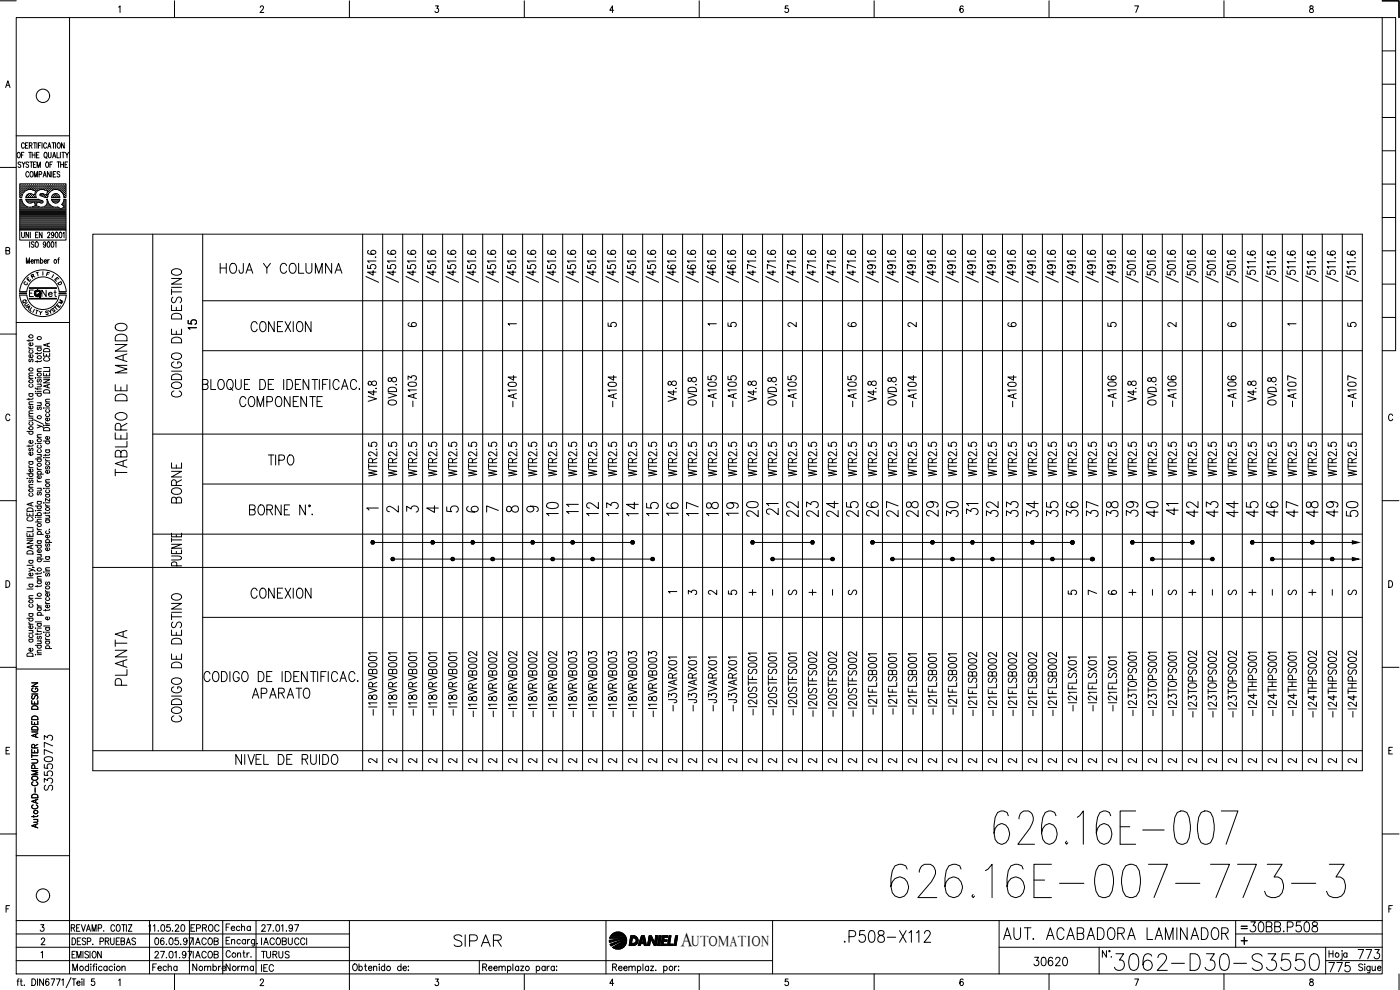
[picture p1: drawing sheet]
<svg xmlns="http://www.w3.org/2000/svg" width="420mm" height="297mm" viewBox="0 0 420 297" stroke-linecap="round" stroke-linejoin="round" font-family="sans-serif">
<defs><g id="words">
<text font-size="15.4" x="297" y="254.7">626.16E-007</text>
<text font-size="15" x="266" y="270.6">626.16E-007-773-3</text>
<text font-size="8.8" x="333.4" y="292.5">3062-D30-S3550</text>
<g font-size="7.1">
<text x="39.2" y="143.9" transform="rotate(-90 39.2 143.9)">TABLERO DE MANDO</text>
<text x="180.6" y="155.9" transform="rotate(-90 180.6 155.9)">12</text>
<text x="192.6" y="155.9" transform="rotate(-90 192.6 155.9)">14</text>
<text x="198.6" y="155.9" transform="rotate(-90 198.6 155.9)">15</text>
<text x="210.6" y="155.9" transform="rotate(-90 210.6 155.9)">17</text>
<text x="216.6" y="155.9" transform="rotate(-90 216.6 155.9)">18</text>
<text x="222.6" y="155.9" transform="rotate(-90 222.6 155.9)">19</text>
<text x="228.6" y="156.3" transform="rotate(-90 228.6 156.3)">20</text>
<text x="240.6" y="156.3" transform="rotate(-90 240.6 156.3)">22</text>
<text x="246.6" y="156.3" transform="rotate(-90 246.6 156.3)">23</text>
<text x="252.6" y="156.3" transform="rotate(-90 252.6 156.3)">24</text>
<text x="258.6" y="156.3" transform="rotate(-90 258.6 156.3)">25</text>
<text x="264.6" y="156.3" transform="rotate(-90 264.6 156.3)">26</text>
<text x="270.6" y="156.3" transform="rotate(-90 270.6 156.3)">27</text>
<text x="276.6" y="156.3" transform="rotate(-90 276.6 156.3)">28</text>
<text x="282.6" y="156.3" transform="rotate(-90 282.6 156.3)">29</text>
<text x="288.6" y="156.3" transform="rotate(-90 288.6 156.3)">30</text>
<text x="300.6" y="156.3" transform="rotate(-90 300.6 156.3)">32</text>
<text x="306.6" y="156.3" transform="rotate(-90 306.6 156.3)">33</text>
<text x="312.6" y="156.3" transform="rotate(-90 312.6 156.3)">34</text>
<text x="318.6" y="156.3" transform="rotate(-90 318.6 156.3)">35</text>
<text x="324.6" y="156.3" transform="rotate(-90 324.6 156.3)">36</text>
<text x="330.6" y="156.3" transform="rotate(-90 330.6 156.3)">37</text>
<text x="336.5" y="156.3" transform="rotate(-90 336.5 156.3)">38</text>
<text x="342.5" y="156.3" transform="rotate(-90 342.5 156.3)">39</text>
<text x="348.5" y="156.3" transform="rotate(-90 348.5 156.3)">40</text>
<text x="360.5" y="156.3" transform="rotate(-90 360.5 156.3)">42</text>
<text x="366.5" y="156.3" transform="rotate(-90 366.5 156.3)">43</text>
<text x="372.5" y="156.3" transform="rotate(-90 372.5 156.3)">44</text>
<text x="378.5" y="156.3" transform="rotate(-90 378.5 156.3)">45</text>
<text x="384.5" y="156.3" transform="rotate(-90 384.5 156.3)">46</text>
<text x="390.5" y="156.3" transform="rotate(-90 390.5 156.3)">47</text>
<text x="396.5" y="156.3" transform="rotate(-90 396.5 156.3)">48</text>
<text x="402.5" y="156.3" transform="rotate(-90 402.5 156.3)">49</text>
<text x="408.5" y="156.3" transform="rotate(-90 408.5 156.3)">50</text>
<text x="39.2" y="206.7" transform="rotate(-90 39.2 206.7)">PLANTA</text>
<text x="252.2" y="284">.P508-X112</text>
<text x="299.9" y="283.3">AUT. ACABADORA LAMINADOR</text>
</g>
<g font-size="6.6">
<text x="64.9" y="83.3">HOJA Y COLUMNA</text>
<text x="74.1" y="100.9">CONEXION</text>
<text x="55.4" y="120.3" transform="rotate(-90 55.4 120.3)">CODIGO DE DESTINO</text>
<text x="79.4" y="140.8">TIPO</text>
<text x="55.4" y="152" transform="rotate(-90 55.4 152)">BORNE</text>
<text x="168.3" y="155.9" transform="rotate(-90 168.3 155.9)">10</text>
<text x="186.3" y="155.9" transform="rotate(-90 186.3 155.9)">13</text>
<text x="204.3" y="155.9" transform="rotate(-90 204.3 155.9)">16</text>
<text x="229" y="155.6">21</text>
<text x="288.9" y="155.6">31</text>
<text x="348.9" y="155.6">41</text>
<text x="55.4" y="217.7" transform="rotate(-90 55.4 217.7)">CODIGO DE DESTINO</text>
<text x="135.1" y="285">SIPAR</text>
</g>
<g font-size="6.2">
<text x="70.9" y="123.1">COMPONENTE</text>
<text x="169" y="155.2">11</text>
<text x="74.1" y="180.6">CONEXION</text>
<text x="74.4" y="210.6">APARATO</text>
<text x="373.9" y="280.8">30BB.P508</text>
<text x="397.6" y="292.8">775</text>
<text x="406.4" y="288.9">773</text>
</g>
<text font-size="5.9" x="204.3" y="283.7">A</text>
<g font-size="5.7">
<text x="60" y="100.2" transform="rotate(-90 60 100.2)">15</text>
<text x="119.9" y="122.8" transform="rotate(-90 119.9 122.8)">OVD.8</text>
<text x="125.9" y="123.1" transform="rotate(-90 125.9 123.1)">-A103</text>
<text x="155.9" y="123.5" transform="rotate(-90 155.9 123.5)">-A104</text>
<text x="185.9" y="123.5" transform="rotate(-90 185.9 123.5)">-A104</text>
<text x="209.9" y="122.8" transform="rotate(-90 209.9 122.8)">OVD.8</text>
<text x="215.9" y="123.1" transform="rotate(-90 215.9 123.1)">-A105</text>
<text x="221.9" y="123.1" transform="rotate(-90 221.9 123.1)">-A105</text>
<text x="233.9" y="122.8" transform="rotate(-90 233.9 122.8)">OVD.8</text>
<text x="239.9" y="123.1" transform="rotate(-90 239.9 123.1)">-A105</text>
<text x="257.9" y="123.1" transform="rotate(-90 257.9 123.1)">-A105</text>
<text x="269.9" y="122.8" transform="rotate(-90 269.9 122.8)">OVD.8</text>
<text x="275.9" y="123.5" transform="rotate(-90 275.9 123.5)">-A104</text>
<text x="305.9" y="123.5" transform="rotate(-90 305.9 123.5)">-A104</text>
<text x="335.8" y="123.1" transform="rotate(-90 335.8 123.1)">-A106</text>
<text x="347.8" y="122.8" transform="rotate(-90 347.8 122.8)">OVD.8</text>
<text x="353.8" y="123.1" transform="rotate(-90 353.8 123.1)">-A106</text>
<text x="371.8" y="123.1" transform="rotate(-90 371.8 123.1)">-A106</text>
<text x="383.8" y="122.8" transform="rotate(-90 383.8 122.8)">OVD.8</text>
<text x="389.8" y="123.1" transform="rotate(-90 389.8 123.1)">-A107</text>
<text x="407.8" y="123.1" transform="rotate(-90 407.8 123.1)">-A107</text>
<text x="16.6" y="238.5" transform="rotate(-90 16.6 238.5)">S3550773</text>
<text x="309" y="291">30620</text>
</g>
<g font-size="5.3">
<text x="11.3" y="90.3">Net</text>
<text x="56.1" y="280.8">EPROC</text>
<text x="66.7" y="280.5">Fecha</text>
<text x="56.8" y="292.5">Nombre</text>
<text x="66.7" y="292.5">Norma</text>
</g>
<g font-size="4.9">
<text x="115" y="154.9">2</text>
<text x="120.6" y="154.9">3</text>
<text x="127" y="154.9">4</text>
<text x="133" y="154.9">5</text>
<text x="138.6" y="154.9">6</text>
<text x="145" y="154.9">7</text>
<text x="151" y="154.9">8</text>
<text x="157" y="154.9">9</text>
<text x="223.7" y="179.9">+</text>
<text x="241.7" y="179.9">+</text>
<text x="337.6" y="179.9">+</text>
<text x="355.6" y="179.9">+</text>
<text x="373.6" y="179.9">+</text>
<text x="391.6" y="179.9">+</text>
<text x="56.8" y="288.6">IACOB</text>
<text x="77.3" y="288.6">TURUS</text>
</g>
<g font-size="4.4">
<text x="6.7" y="85.7">E</text>
<text x="15.2" y="85.7">E</text>
<text x="16.2" y="92.4">M</text>
<text x="205.3" y="179.6">3</text>
<text x="211.3" y="179.6">2</text>
<text x="217.3" y="179.6">5</text>
<text x="235.3" y="179.6">S</text>
<text x="253.3" y="179.6">S</text>
<text x="319.3" y="179.6">5</text>
<text x="325.3" y="179.6">7</text>
<text x="349.2" y="179.6">S</text>
<text x="367.2" y="179.6">S</text>
<text x="385.2" y="179.6">S</text>
<text x="403.2" y="179.6">S</text>
<text x="207.6" y="283.7">UTOMATION</text>
</g>
<g font-size="4">
<text x="8.1" y="84.7">R</text>
<text x="5.6" y="92.1">Q</text>
<text x="12.3" y="95.6">S</text>
<text x="14.1" y="94.9">S</text>
<text x="121.4" y="99.1">6</text>
<text x="181.3" y="99.1">5</text>
<text x="217.3" y="99.1">5</text>
<text x="235.3" y="99.1">2</text>
<text x="253.3" y="99.1">6</text>
<text x="271.3" y="99.1">2</text>
<text x="301.3" y="99.1">6</text>
<text x="331.3" y="99.1">5</text>
<text x="349.2" y="99.1">2</text>
<text x="367.2" y="99.1">6</text>
<text x="403.2" y="99.1">5</text>
<text x="331.3" y="179.6">6</text>
<text x="109.4" y="230">2</text>
<text x="115.4" y="230">2</text>
<text x="121.4" y="230">2</text>
<text x="127.4" y="230">2</text>
<text x="133.3" y="230">2</text>
<text x="139.3" y="230">2</text>
<text x="145.3" y="230">2</text>
<text x="151.3" y="230">2</text>
<text x="157.3" y="230">2</text>
<text x="163.3" y="230">2</text>
<text x="169.3" y="230">2</text>
<text x="175.3" y="230">2</text>
<text x="181.3" y="230">2</text>
<text x="187.3" y="230">2</text>
<text x="193.3" y="230">2</text>
<text x="199.3" y="230">2</text>
<text x="205.3" y="230">2</text>
<text x="211.3" y="230">2</text>
<text x="217.3" y="230">2</text>
<text x="223.3" y="230">2</text>
<text x="229.3" y="230">2</text>
<text x="235.3" y="230">2</text>
<text x="241.3" y="230">2</text>
<text x="247.3" y="230">2</text>
<text x="253.3" y="230">2</text>
<text x="259.3" y="230">2</text>
<text x="265.3" y="230">2</text>
<text x="271.3" y="230">2</text>
<text x="277.3" y="230">2</text>
<text x="283.3" y="230">2</text>
<text x="289.3" y="230">2</text>
<text x="295.3" y="230">2</text>
<text x="301.3" y="230">2</text>
<text x="307.3" y="230">2</text>
<text x="313.3" y="230">2</text>
<text x="319.3" y="230">2</text>
<text x="325.3" y="230">2</text>
<text x="331.3" y="230">2</text>
<text x="337.3" y="230">2</text>
<text x="343.3" y="230">2</text>
<text x="349.2" y="230">2</text>
<text x="355.2" y="230">2</text>
<text x="361.2" y="230">2</text>
<text x="367.2" y="230">2</text>
<text x="373.2" y="230">2</text>
<text x="379.2" y="230">2</text>
<text x="385.2" y="230">2</text>
<text x="391.2" y="230">2</text>
<text x="397.2" y="230">2</text>
<text x="403.2" y="230">2</text>
</g>
<g font-size="3.5">
<text x="8.5" y="94.9">I</text>
<text x="371.1" y="279.8">=</text>
</g>
<g font-size="3.1">
<text x="151.3" y="98.8">1</text>
<text x="211.3" y="98.8">1</text>
<text x="385.2" y="98.8">1</text>
<text x="109" y="154.2">1</text>
<text x="199.3" y="179.2">1</text>
</g>
</g></defs>
<!-- layer: CART -->
<g fill="none" stroke="#000" stroke-width=".3">
<path d="M9.5 216.4v1h1.8v-1M9.5 210.2v1h1.8v-1M9.5 204.9h1.8l-1.8 1.1h1.8M9.5 219.6h1.8M9.5 208.2h1.8M9.6 218.2a1 1 0 0 1 1.2-.2 1 1 0 0 1 .5 1h-1.8zM9.6 215.2a.98 .98 0 0 1 1.2-.3 .98 .98 0 0 1 .5 1h-1.8zM9.6 212.1a.98 .98 0 0 1 1.2-.3 .98 .98 0 0 1 .5 1h-1.8zM9.8 208.6l-.3 .5 .3 .6 .4-.1 .6-1a.6 .6 0 0 1 .6 .5 .6 .6 0 0 1-.3 .6M9.9 206.4a.59 .59 0 0 0-.4 .7 .59 .59 0 0 0 .7 .5h.4a.59 .59 0 0 0 .8-.6 .59 .59 0 0 0-.8-.6v.4M10.4 210.6v.6M10.4 216.8v.6"/>
<path d="M9.5 227.9h1.3l.5 .4-.2 .6-1.6 .1M9.5 224.9v1h1.8M9.5 226.7h1.8M9.5 226.2v1.1M9.6 238.6a1 1 0 0 1 1.2-.3 1 1 0 0 1 .5 1.1h-1.8zM9.6 233.2a.9 .9 0 0 1 1.1-.4 .9 .9 0 0 1 .6 1 .89 .89 0 0 1-1.1 .4 .89 .89 0 0 1-.6-1zM9.9 234.6a.59 .59 0 0 0-.4 .7 .59 .59 0 0 0 .7 .4h.4a.59 .59 0 0 0 .7-.4 .59 .59 0 0 0-.4-.7M10.4 224.4l-.1-.9-.6-.1-.2 1h1.8M10.5 230.6l-.1-1h-.7l-.2 1h1.8M11.3 239.8l-1.8 .6 1.8 .7M11.3 231.2h-1.8l1.8 .6-1.8 .6h1.8M11.3 220.1l-1.8 .6 1.8 .6"/>
<path d="M9.9 241.5a.59 .59 0 0 0-.4 .7 .59 .59 0 0 0 .7 .5h.4a.59 .59 0 0 0 .7-.5 .59 .59 0 0 0-.4-.7M10.1 245.9h1.2M10.1 244.7v.5M10.7 240.1v.7M10.7 247.4v.7M11 245.9l.3 .3v.4l-1.2 .1M11.3 247.2l-1.8 .6 1.8 .6M11.3 244.6l-.3 .4h-1.5M373.4 281.2v2.2"/>
<circle cx="10.7" cy="243.7" r=".58"/>
</g>
<!-- layer: CA_XR700|CART -->
<g fill="none" stroke="#000" stroke-width=".3">
<path d="M414.8 .2h5.1v5.1M27.9 70.3h381v161h-381zM45.8 70.3v154.9M60.8 70.3v154.9M108.8 70.3v161M114.9 70.3v161M120.9 70.3v161M126.8 70.3v161M132.8 70.3v161M138.9 70.3v161M144.9 70.3v161M150.8 70.3v161"/>
<path d="M156.8 70.3v161M162.9 70.3v161M168.9 70.3v161M174.8 70.3v161M180.8 70.3v161M186.9 70.3v161M192.9 70.3v161M198.8 70.3v161M204.9 70.3v161M210.9 70.3v161M216.8 70.3v161M222.8 70.3v161"/>
<path d="M228.9 70.3v161M234.9 70.3v161M240.8 70.3v161M246.8 70.3v161M252.9 70.3v161M258.9 70.3v161M264.8 70.3v161M270.8 70.3v161M276.9 70.3v161M282.8 70.3v161M288.8 70.3v161M294.9 70.3v161"/>
<path d="M300.9 70.3v161M306.8 70.3v161M312.8 70.3v161M318.9 70.3v161M324.9 70.3v161M330.8 70.3v161M336.8 70.3v161M342.9 70.3v161M348.8 70.3v161M354.8 70.3v161M360.8 70.3v161M366.9 70.3v161"/>
<path d="M372.8 70.3v161M378.8 70.3v161M384.9 70.3v161M390.9 70.3v161M396.8 70.3v161M402.8 70.3v161M60.8 90.2h348.1M60.8 105.2h348.1M45.8 130.2h363.1M60.8 145.2h348.1M27.9 170.3h381M45.8 160.3h363.1"/>
<path d="M60.8 185.2h348.1M27.9 225.2h381"/>
</g>
<!-- layer: CA_XR700|CART-ES -->
<g fill="none" stroke="#000" stroke-width=".3">
<path d="M60.7 115.3l1.5-.2 .2-.4-.2-.7-1.5-.1v3h1.1a.81 .81 0 0 0 .7-.8 .81 .81 0 0 0-.7-.8M63.3 113.9v3h1.4M65.8 114a1 1 0 0 1 1.1 0 1 1 0 0 1 .4 1v.7a.99 .99 0 0 1-1 1.2 .99 .99 0 0 1-.9-1.2v-.7zM68.5 114a1 1 0 0 1 1.1 0 1 1 0 0 1 .4 1v.7a.99 .99 0 0 1-1 1.2 .99 .99 0 0 1-1-1.2v-.7zM70.7 113.9v2.1a.85 .85 0 0 0 .8 .9 .85 .85 0 0 0 .9-.9v-2.1M73.4 115.3h.9M74.9 113.9h-1.5v3M78 113.9h.8a1.72 1.72 0 0 1 0 3h-.8zM80.5 115.3h1M82.1 113.9h-1.6v3M85.1 113.9v3M86.1 113.9h.9a1.72 1.72 0 0 1 0 3h-.9z"/>
<path d="M88.6 115.3h1M90.3 113.9h-1.7v3M92.7 113.9v3l-1.7-3v3M93.6 113.9h1.7M94.5 113.9v3M95.8 113.9v3M96.8 115.3h1M98.4 113.9h-1.6v3M99 113.9v3M101.8 114.6a.93 .93 0 0 0-1.2-.7 .93 .93 0 0 0-.7 1.1v.7a.93 .93 0 0 0 .7 1.2 .93 .93 0 0 0 1.2-.8M102.5 116.9l1-3 .9 3M102.9 115.9h1.2"/>
<path d="M107 114.6a.93 .93 0 0 0-1.1-.7 .93 .93 0 0 0-.7 1.1 1.3 1.3 0 0 0 1.2 1.9l.6-.8M107.9 116.6v.3v-.2M51.5 160v1.1h3v-1.1M74.9 152.9l1.4-.1 .3-.5-.3-.7-1.4-.1v3h1.1a.81 .81 0 0 0 .6-.8 .81 .81 0 0 0-.6-.8M77.9 151.6l.8-.1a1.87 1.87 0 0 1 0 3 1.43 1.43 0 0 1-1.1-2.3zM80.1 152.9l1.5-.1 .2-.5-.2-.7-1.5-.1v3M80.9 152.9l.9 1.6M84.4 151.5v3l-1.8-3v3M85.3 152.9h1M86.9 151.5h-1.6v3h1.6M91.7 151.5v3l-1.7-3v3M92.7 151.6h.3v.4h-.3z"/>
<path d="M93.7 154.2v.3l.1-.2M51.5 166.8h2.1l.5 .1 .4 .4-.4 .6-2.6 .1M51.5 165v1.1h3v-1.1M51.5 163.3h3l-3 1.2h3M51.5 162h3M51.5 161.4v1.2M52.9 160.4v.7M52.9 165.4v.7M53 169.8l-.1-1-.4-.2-.9 .2-.1 1h3M63 202.2a.93 .93 0 0 0-1.1-.7 .93 .93 0 0 0-.7 1.1v.8a.93 .93 0 0 0 .7 1.1 .93 .93 0 0 0 1.1-.7M64.3 201.6a.97 .97 0 0 1 1 .1 .97 .97 0 0 1 .4 .9v.8a.99 .99 0 0 1-1 1.1 .99 .99 0 0 1-.9-1.1v-.8zM66.5 201.5a1.59 1.59 0 0 1 1.7 1 1.59 1.59 0 0 1-.6 1.8l-1.1 .2z"/>
<path d="M69 201.5v3M71.8 202.2a.93 .93 0 0 0-1.1-.7 .93 .93 0 0 0-.7 1.1v.8a.94 .94 0 0 0 .9 1.1 .94 .94 0 0 0 .9-1.1h-.6M73 201.6l.2-.1a1.43 1.43 0 0 1 1.1 2.3 .89 .89 0 0 1-1.3 .5l-.5-.9v-.8zM77.5 201.5a1.59 1.59 0 0 1 1.7 1 1.59 1.59 0 0 1-.5 1.8l-1.2 .2zM80.1 202.9h.9M81.6 201.5h-1.5v3M84.7 201.5v3M85.6 201.5a1.59 1.59 0 0 1 1.7 1 1.59 1.59 0 0 1-.5 1.8l-1.2 .2zM88.2 202.9h1M89.7 201.5h-1.5v3M92.2 201.5v3l-1.7-3v3M93.2 201.5h1.7"/>
<path d="M94 201.5v3M95.3 201.5v3M96.3 202.9h1M97.9 201.5h-1.6v3M98.5 201.5v3M101.3 202.2a.93 .93 0 0 0-1.1-.7 .93 .93 0 0 0-.7 1.1v.8a.93 .93 0 0 0 .7 1.1 .93 .93 0 0 0 1.1-.7M102 204.5l1-3 1 3M102.4 203.5h1.2M106.5 202.2a.86 .86 0 0 0-1.3-.6 1.93 1.93 0 0 0 .2 2.9 .98 .98 0 0 0 1.1-.7M107.4 204.2v.3l.1-.2M72.5 226.4v2.9l-1.7-2.9v2.9M73.4 226.4v2.9"/>
<path d="M74.4 226.4l1 2.9 1-2.9M76.8 227.8h1M78.4 226.4h-1.6v2.9h1.6M79.2 226.4v2.9h1.4M83.5 226.4h.9a1.69 1.69 0 0 1 0 2.9h-.9zM86.1 227.8h.9M87.6 226.4h-1.5v2.9h1.5M90.7 227.8h1.1a.71 .71 0 0 0 .6-.7 .71 .71 0 0 0-.6-.7h-1.1v2.9M91.5 227.8l.9 1.5M93.2 226.4v2.1a.85 .85 0 0 0 .9 .9 .85 .85 0 0 0 .8-.9v-2.1M95.9 226.4v2.9M96.9 226.4a1.59 1.59 0 0 1 1.7 .9 1.59 1.59 0 0 1-.5 1.9l-1.2 .1z"/>
<path d="M99.9 226.5a1 1 0 0 1 1.1 .1 1 1 0 0 1 .4 .9v.7a.99 .99 0 0 1-1 1.2 .99 .99 0 0 1-1-1.2l.1-1.1z"/>
</g>
<!-- layer: 0 -->
<g fill="none" stroke="#000" stroke-width=".3">
<path d="M110.3 79.6v.9l1.1 .1a.76 .76 0 0 1 .1-1 .76 .76 0 0 1 1 0 .76 .76 0 0 1 .1 1l-.3 .1M110.7 75.2l-.3 .1-.1 .5a1.49 1.49 0 0 0 2.5-.2 .71 .71 0 0 0-1-.5 .71 .71 0 0 0-.2 1.1l.4 .1M112.7 77.1v.2l-.1-.1M112.8 78.3h-2.5l.5 .5M116.3 79.6v.9l1.1 .1a.76 .76 0 0 1 .1-1 .76 .76 0 0 1 1 0 .76 .76 0 0 1 .1 1l-.3 .1M116.7 75.2l-.3 .1-.1 .5a1.92 1.92 0 0 0 2.4 .2 .7 .7 0 0 0-.7-.9 .7 .7 0 0 0-.6 .9l.6 .3M118.7 77.1v.2l-.1-.1M118.8 78.3h-2.5l.5 .5M122.3 79.6v.9l1.1 .1a.77 .77 0 0 1 .1-1 .77 .77 0 0 1 1 0 .77 .77 0 0 1 .1 1l-.3 .1M122.7 75.2l-.3 .1-.1 .5a1.67 1.67 0 0 0 2.5 0 .74 .74 0 0 0-.9-.7 .74 .74 0 0 0-.5 .9l.6 .3M124.7 77.1v.2l-.1-.1M124.8 78.3h-2.5l.5 .5"/>
<path d="M128.3 79.6v.9l1.1 .1a.76 .76 0 0 1 0-1 .76 .76 0 0 1 1.1 0 .76 .76 0 0 1 .1 1l-.3 .1M128.7 75.2l-.4 .6a1.49 1.49 0 0 0 2.5-.2 .71 .71 0 0 0-1-.5 .71 .71 0 0 0-.2 1.1l.4 .1M130.7 77.1v.2l-.1-.1M130.8 78.3h-2.5l.5 .5M134.3 79.6v.9l1.1 .1a.76 .76 0 0 1 .1-1 .76 .76 0 0 1 1 0 .76 .76 0 0 1 .1 1l-.3 .1M134.7 75.2l-.3 .1-.1 .5a1.49 1.49 0 0 0 2.5-.2 .71 .71 0 0 0-1-.5 .71 .71 0 0 0-.2 1.1l.4 .1M136.7 77.1v.2l-.1-.1M136.8 78.3h-2.5l.5 .5M140.3 79.6v.9l1.1 .1a.76 .76 0 0 1 .1-1 .76 .76 0 0 1 1 0 .76 .76 0 0 1 .1 1l-.3 .1M140.7 75.2l-.3 .1-.1 .5a1.92 1.92 0 0 0 2.4 .2 .7 .7 0 0 0-.7-.9 .7 .7 0 0 0-.6 .9l.6 .3M142.7 77.1v.2l-.1-.1M142.8 78.3h-2.5l.5 .5"/>
<path d="M146.3 79.6v.9l1.1 .1a.76 .76 0 0 1 0-1 .76 .76 0 0 1 1.1 0 .76 .76 0 0 1 0 1l-.2 .1M146.6 75.2l-.3 .6a1.67 1.67 0 0 0 2.5 0 .74 .74 0 0 0-.9-.7 .74 .74 0 0 0-.5 .9l.6 .3M148.7 77.1v.2l-.2-.1M148.8 78.3h-2.5l.5 .5M152.3 79.6v.9l1.1 .1a.76 .76 0 0 1 0-1 .76 .76 0 0 1 1.1 0 .76 .76 0 0 1 .1 1l-.3 .1M152.7 75.2l-.4 .6a1.49 1.49 0 0 0 2.5-.2 .71 .71 0 0 0-1-.5 .71 .71 0 0 0-.2 1.1l.4 .1M154.7 77.1v.2l-.1-.1M154.8 78.3h-2.5l.5 .5M158.3 79.6v.9l1.1 .1a.76 .76 0 0 1 .1-1 .76 .76 0 0 1 1 0 .76 .76 0 0 1 .1 1l-.3 .1M158.7 75.2l-.3 .1-.1 .5a1.52 1.52 0 0 0 2.5-.2 .73 .73 0 0 0-1-.6 .73 .73 0 0 0-.2 1.2l.4 .1M160.7 77.1v.2l-.1-.1M160.8 78.3h-2.5l.5 .5"/>
<path d="M164.3 79.6v.9l1.1 .1a.76 .76 0 0 1 .1-1 .76 .76 0 0 1 1 0 .76 .76 0 0 1 .1 1l-.3 .1M164.7 75.2l-.3 .1-.1 .5a1.47 1.47 0 0 0 2.5-.2 .72 .72 0 0 0-.9-.5 .72 .72 0 0 0-.5 .9l.6 .3M166.7 77.1v.2l-.1-.1M166.8 78.3h-2.5l.5 .5M170.3 79.6v.9l1.1 .1a.76 .76 0 0 1 0-1 .76 .76 0 0 1 1.1 0 .76 .76 0 0 1 .1 1l-.3 .1M170.6 75.2l-.3 .6a1.67 1.67 0 0 0 2.5 0 .74 .74 0 0 0-.9-.7 .74 .74 0 0 0-.5 .9l.6 .3M172.7 77.1v.2l-.1-.1M172.8 78.3h-2.5l.5 .5M176.3 79.6v.9l1.1 .1a.76 .76 0 0 1 .1-1 .76 .76 0 0 1 1 0 .76 .76 0 0 1 .1 1l-.3 .1M176.7 75.2l-.3 .1-.1 .5a1.49 1.49 0 0 0 2.5-.2 .71 .71 0 0 0-1-.5 .71 .71 0 0 0-.2 1.1l.4 .1M178.7 77.1v.2l-.1-.1M178.8 78.3h-2.5l.5 .5"/>
<path d="M182.3 79.6v.9l1.1 .1a.76 .76 0 0 1 .1-1 .76 .76 0 0 1 1 0 .76 .76 0 0 1 .1 1l-.3 .1M182.7 75.2l-.3 .1-.1 .5a1.92 1.92 0 0 0 2.4 .2 .7 .7 0 0 0-.7-.9 .7 .7 0 0 0-.6 .9l.6 .3M184.7 77.1v.2l-.1-.1M184.8 78.3h-2.5l.5 .5M188.3 79.6v.9l1.1 .1a.77 .77 0 0 1 .1-1 .77 .77 0 0 1 1 0 .77 .77 0 0 1 .1 1l-.3 .1M188.7 75.2l-.3 .1-.1 .5a1.47 1.47 0 0 0 2.5-.2 .74 .74 0 0 0-.9-.5 .74 .74 0 0 0-.5 .9l.6 .3M190.7 77.1v.2l-.1-.1M190.8 78.3h-2.5l.5 .5M194.3 79.6v.9l1.1 .1a.76 .76 0 0 1 0-1 .76 .76 0 0 1 1.1 0 .76 .76 0 0 1 .1 1l-.3 .1M194.6 75.2l-.3 .6a1.49 1.49 0 0 0 2.5-.2 .71 .71 0 0 0-1-.5 .71 .71 0 0 0-.2 1.1l.4 .1M196.7 77.1v.2l-.1-.1M196.8 78.3h-2.5l.5 .5"/>
<path d="M200.7 79.6a.54 .54 0 0 0-.3 .8l1 .3a1.07 1.07 0 0 0 1.4-.6 .74 .74 0 0 0-.9-.6 .74 .74 0 0 0-.5 .9l.6 .3M200.7 75.2l-.3 .1-.1 .5a1.49 1.49 0 0 0 2.5-.2 .71 .71 0 0 0-1-.5 .71 .71 0 0 0-.2 1.1l.4 .1M202.7 77.1v.2l-.1-.1M202.8 78.3h-2.5l.5 .5M206.7 79.6l-.3 .1-.1 .4a2 2 0 0 0 2.4 .3 .71 .71 0 0 0-.7-1 .71 .71 0 0 0-.6 1l.6 .3M206.7 75.2l-.3 .1-.1 .5a1.92 1.92 0 0 0 2.4 .2 .7 .7 0 0 0-.7-.9 .7 .7 0 0 0-.6 .9l.6 .3M208.7 77.1v.2l-.1-.1M208.8 78.3h-2.5l.5 .5M212.6 79.6l-.3 .5a1.52 1.52 0 0 0 2.5-.1 .75 .75 0 0 0-.9-.5 .75 .75 0 0 0-.5 .9l.6 .3M212.6 75.2l-.3 .6a1.67 1.67 0 0 0 2.5 0 .74 .74 0 0 0-.9-.7 .74 .74 0 0 0-.5 .9l.6 .3M214.7 77.1v.2l-.2-.1M214.8 78.3h-2.5l.5 .5"/>
<path d="M218.7 79.6l-.4 .5a1.52 1.52 0 0 0 2.5-.1 .75 .75 0 0 0-.9-.5 .75 .75 0 0 0-.5 .9l.6 .3M218.7 75.2l-.4 .6a1.49 1.49 0 0 0 2.5-.2 .71 .71 0 0 0-1-.5 .71 .71 0 0 0-.2 1.1l.4 .1M220.7 77.1v.2l-.1-.1M220.8 78.3h-2.5l.5 .5M224.7 75.2l-.3 .1-.1 .5a1.49 1.49 0 0 0 2.5-.2 .73 .73 0 0 0-1-.6 .73 .73 0 0 0-.2 1.2l.4 .1M226.7 77.1v.2l-.1-.1M226.8 78.3h-2.5l.5 .5M230.7 75.2l-.3 .1-.1 .5a1.47 1.47 0 0 0 2.5-.2 .72 .72 0 0 0-.9-.5 .72 .72 0 0 0-.5 .9l.6 .3M232.7 77.1l.1 .1h-.2M232.8 78.3h-2.5l.5 .5M236.6 75.2l-.3 .6a1.67 1.67 0 0 0 2.5 0 .74 .74 0 0 0-.9-.7 .74 .74 0 0 0-.5 .9l.6 .3M238.7 77.1v.2l-.2-.1"/>
<path d="M238.8 78.3h-2.5l.5 .5M242.7 75.2l-.4 .6a1.49 1.49 0 0 0 2.5-.2 .71 .71 0 0 0-1-.5 .71 .71 0 0 0-.2 1.1l.4 .1M244.7 77.1v.2l-.1-.1M244.8 78.3h-2.5l.5 .5M248.7 75.2l-.3 .1-.1 .5a1.92 1.92 0 0 0 2.4 .2 .7 .7 0 0 0-.7-.9 .7 .7 0 0 0-.6 .9l.6 .3M250.7 77.1v.2l-.1-.1M250.8 78.3h-2.5l.5 .5M254.7 75.2l-.3 .1-.1 .5a1.47 1.47 0 0 0 2.5-.2 .74 .74 0 0 0-.9-.5 .74 .74 0 0 0-.5 .9l.6 .3M256.7 77.1l.1 .1h-.2M256.8 78.3h-2.5l.5 .5M260.6 75.2l-.3 .6a1.49 1.49 0 0 0 2.5-.2 .71 .71 0 0 0-1-.5 .71 .71 0 0 0-.2 1.1l.4 .1M261.2 79.4l.5 .3a.7 .7 0 0 1-.6 1 .7 .7 0 0 1-.7-1 1.79 1.79 0 0 1 2.4 .3l-.1 .5-.3 .1"/>
<path d="M262.7 77.1v.2l-.1-.1M262.8 78.3h-2.5l.5 .5M266.7 75.2l-.3 .1-.1 .5a1.49 1.49 0 0 0 2.5-.2 .71 .71 0 0 0-1-.5 .71 .71 0 0 0-.2 1.1l.4 .1M267.1 79.4l.6 .3a.7 .7 0 0 1-.6 1 .7 .7 0 0 1-.7-1 1.85 1.85 0 0 1 2.4 .3l-.1 .5-.3 .1M268.7 77.1v.2l-.1-.1M268.8 78.3h-2.5l.5 .5M272.7 75.2l-.3 .1-.1 .5a1.92 1.92 0 0 0 2.4 .2 .7 .7 0 0 0-.7-.9 .7 .7 0 0 0-.6 .9l.6 .3M273.1 79.4l.6 .3a.7 .7 0 0 1-.6 1 .7 .7 0 0 1-.7-1 2.09 2.09 0 0 1 2.3 0v.8l-.3 .1M274.7 77.1v.2l-.1-.1M274.8 78.3h-2.5l.5 .5M278.6 75.2l-.3 .6a1.67 1.67 0 0 0 2.5 0 .74 .74 0 0 0-.9-.7 .74 .74 0 0 0-.5 .9l.6 .3M279.1 79.4l.6 .3a.7 .7 0 0 1-.6 1 .7 .7 0 0 1-.7-1 1.79 1.79 0 0 1 2.4 .3l-.3 .6"/>
<path d="M280.7 77.1v.2l-.2-.1M280.8 78.3h-2.5l.5 .5M284.6 75.2l-.3 .6a1.49 1.49 0 0 0 2.5-.2 .71 .71 0 0 0-1-.5 .71 .71 0 0 0-.2 1.1l.4 .1M285.1 79.4l.6 .3a.7 .7 0 0 1-.6 1 .7 .7 0 0 1-.7-1 1.79 1.79 0 0 1 2.4 .3l-.1 .5-.3 .1M286.7 77.1v.2l-.1-.1M286.8 78.3h-2.5l.5 .5M290.7 75.2l-.3 .1-.1 .5a1.49 1.49 0 0 0 2.5-.2 .73 .73 0 0 0-1-.6 .73 .73 0 0 0-.2 1.2l.4 .1M291.1 79.4l.6 .3a.7 .7 0 0 1-.6 1 .7 .7 0 0 1-.7-1 1.85 1.85 0 0 1 2.4 .3l-.1 .5-.3 .1M292.7 77.1v.2l-.1-.1M292.8 78.3h-2.5l.5 .5M296.7 75.2l-.3 .1-.1 .5a1.47 1.47 0 0 0 2.5-.2 .72 .72 0 0 0-.9-.5 .72 .72 0 0 0-.5 .9l.6 .3M297.1 79.4l.6 .3a.7 .7 0 0 1-.6 1 .7 .7 0 0 1-.7-1 1.79 1.79 0 0 1 2.4 .3l-.4 .6"/>
<path d="M298.7 77.1l.1 .1h-.2M298.8 78.3h-2.5l.5 .5M302.6 75.2l-.3 .6a1.67 1.67 0 0 0 2.5 0 .74 .74 0 0 0-.9-.7 .74 .74 0 0 0-.5 .9l.6 .3M303.1 79.4l.6 .3a.7 .7 0 0 1-.6 1 .7 .7 0 0 1-.7-1 1.79 1.79 0 0 1 2.4 .3l-.3 .6M304.7 77.1v.2l-.2-.1M304.8 78.3h-2.5l.5 .5M308.7 75.2l-.4 .6a1.49 1.49 0 0 0 2.5-.2 .71 .71 0 0 0-1-.5 .71 .71 0 0 0-.2 1.1l.4 .1M309.1 79.4l.6 .3a.68 .68 0 0 1-.6 1 .68 .68 0 0 1-.7-1 1.81 1.81 0 0 1 2.4 .3l-.1 .5-.3 .1M310.7 77.1v.2l-.1-.1M310.8 78.3h-2.5l.5 .5M314.7 75.2l-.3 .1-.1 .5a1.92 1.92 0 0 0 2.4 .2 .7 .7 0 0 0-.7-.9 .7 .7 0 0 0-.6 .9l.6 .3M315.1 79.4l.6 .3a.7 .7 0 0 1-.6 1 .7 .7 0 0 1-.7-1 2.09 2.09 0 0 1 2.3 0v.8l-.3 .1"/>
<path d="M316.7 77.1v.2l-.1-.1M316.8 78.3h-2.5l.5 .5M320.7 75.2l-.3 .1-.1 .5a1.47 1.47 0 0 0 2.5-.2 .74 .74 0 0 0-.9-.5 .74 .74 0 0 0-.5 .9l.6 .3M321.1 79.4l.6 .3a.7 .7 0 0 1-.6 1 .7 .7 0 0 1-.7-1 1.79 1.79 0 0 1 2.4 .3l-.3 .6M322.7 77.1v.2l-.1-.1M322.8 78.3h-2.5l.5 .5M326.6 75.2l-.3 .6a1.67 1.67 0 0 0 2.5 0 .74 .74 0 0 0-.9-.7 .74 .74 0 0 0-.5 .9l.6 .3M327.2 79.4l.5 .3a.7 .7 0 0 1-.6 1 .7 .7 0 0 1-.7-1 1.79 1.79 0 0 1 2.4 .3l-.3 .6M328.7 77.1v.2l-.2-.1M328.8 78.3h-2.5l.5 .5M332.7 75.2l-.3 .1-.1 .5a1.49 1.49 0 0 0 2.5-.2 .71 .71 0 0 0-1-.5 .71 .71 0 0 0-.2 1.1l.4 .1M333.1 79.4l.6 .3a.7 .7 0 0 1-.6 1 .7 .7 0 0 1-.7-1 1.85 1.85 0 0 1 2.4 .3l-.1 .5-.3 .1"/>
<path d="M334.7 77.1v.2l-.1-.1M334.8 78.3h-2.5l.5 .5M338.4 79.7l1-.3a1.17 1.17 0 0 1 1.4 .5v.2a1.44 1.44 0 0 1-2 .5l-.5-.5zM338.7 75.2l-.3 .1-.1 .5a1.92 1.92 0 0 0 2.4 .2 .7 .7 0 0 0-.7-.9 .7 .7 0 0 0-.6 .9l.6 .3M340.7 77.1v.2l-.1-.1M340.8 78.3h-2.5l.5 .5M344.4 79.7l1-.3a1.05 1.05 0 0 1 1.4 .7 1.67 1.67 0 0 1-2.5 0zM344.7 75.2l-.3 .1-.1 .5a1.67 1.67 0 0 0 2.5 0 .74 .74 0 0 0-.9-.7 .74 .74 0 0 0-.5 .9l.5 .3M346.7 77.1v.2l-.1-.1M346.8 78.3h-2.5l.5 .5M350.4 79.7l1-.3a1.05 1.05 0 0 1 1.4 .7 1.67 1.67 0 0 1-2.5 0zM350.6 75.2l-.3 .6a1.49 1.49 0 0 0 2.5-.2 .71 .71 0 0 0-1-.5 .71 .71 0 0 0-.2 1.1l.4 .1"/>
<path d="M352.7 77.1v.2l-.1-.1M352.8 78.3h-2.5l.5 .5M356.4 79.7l1-.3a1.1 1.1 0 0 1 1.4 .7 2 2 0 0 1-2.4 .3zM356.7 75.2l-.3 .1-.1 .5a1.49 1.49 0 0 0 2.5-.2 .73 .73 0 0 0-1-.6 .73 .73 0 0 0-.2 1.2l.4 .1M358.7 77.1v.2l-.1-.1M358.8 78.3h-2.5l.5 .5M362.4 79.7l1-.3a1.17 1.17 0 0 1 1.4 .5v.2a1.44 1.44 0 0 1-2 .5l-.5-.5zM362.7 75.2l-.3 .1-.1 .5a1.92 1.92 0 0 0 2.4 .2 .7 .7 0 0 0-.7-.9 .7 .7 0 0 0-.6 .9l.6 .3M364.7 77.1v.2l-.1-.1M364.8 78.3h-2.5l.5 .5M368.4 79.7l1-.3a1.05 1.05 0 0 1 1.4 .7 1.67 1.67 0 0 1-2.5 0zM368.6 75.2l-.3 .6a1.67 1.67 0 0 0 2.5 0 .74 .74 0 0 0-.9-.7 .74 .74 0 0 0-.5 .9l.6 .3"/>
<path d="M370.7 77.1v.2l-.2-.1M370.8 78.3h-2.5l.5 .5M374.6 75.4l-.3 .5a1.47 1.47 0 0 0 2.5-.1 .75 .75 0 0 0-.9-.5 .75 .75 0 0 0-.5 .9l.6 .3M376.7 77.3l.1 .1h-.2M376.8 78.5h-2.5l.5 .5M380.7 75.4l-.3 .1-.1 .4a1.5 1.5 0 0 0 2.5-.1 .72 .72 0 0 0-1-.6 .72 .72 0 0 0-.2 1.2l.4 .1M382.7 77.3l.1 .1h-.2M382.8 78.5h-2.5l.5 .5M386.7 75.4l-.3 .1-.1 .4a1.45 1.45 0 0 0 2.5-.1 .75 .75 0 0 0-.9-.5 .75 .75 0 0 0-.6 .9l.7 .3M388.7 77.3l.1 .1h-.2M388.8 78.5h-2.5l.5 .5M392.6 75.4l-.3 .5a1.47 1.47 0 0 0 2.5-.1 .75 .75 0 0 0-.9-.5 .75 .75 0 0 0-.5 .9l.6 .3"/>
<path d="M394.7 77.3l.1 .1h-.3M394.8 78.5h-2.5l.5 .5M398.7 75.4l-.3 .1-.1 .4a1.53 1.53 0 0 0 2.1 .5l.3-.2a.71 .71 0 0 0-.7-.9 .71 .71 0 0 0-.6 .9l.6 .3M400.7 77.3l.1 .1h-.2M400.8 78.5h-2.5l.5 .5M404.7 75.4l-.3 .1-.1 .4a1.6 1.6 0 0 0 2.5 0 .72 .72 0 0 0-.9-.6 .72 .72 0 0 0-.5 .9l.6 .3M406.7 77.3l-.1 .1M406.8 78.5h-2.5l.5 .5M109.8 83l3.8 1.7M112 81.2v1.4l-1.7-1h2.5M115.8 83l3.8 1.7M118 81.2v1.4l-1.7-1h2.5"/>
<path d="M121.8 83l3.8 1.7M124 81.2v1.4l-1.7-1h2.5M127.8 83l3.9 1.7M130 81.2v1.4l-1.7-1h2.5M133.8 83l3.8 1.7M136 81.2v1.4l-1.7-1h2.5M139.8 83l3.8 1.7M142 81.2v1.4l-1.7-1h2.5M145.8 83l3.8 1.7M148 81.2v1.4l-1.7-1h2.5M151.8 83l3.9 1.7M154 81.2v1.4l-1.7-1h2.5"/>
<path d="M157.8 83l3.8 1.7M160 81.2v1.4l-1.7-1h2.5M163.8 83l3.8 1.7M166 81.2v1.4l-1.7-1h2.5M169.8 83l3.9 1.7M172 81.2v1.4l-1.7-1h2.5M175.8 83l3.8 1.7M178 81.2v1.4l-1.7-1h2.5M181.8 83l3.8 1.7M184 81.2v1.4l-1.7-1h2.5M187.8 83l3.8 1.7M190 81.2v1.4l-1.7-1h2.5"/>
<path d="M193.8 83l3.9 1.7M196 81.2v1.4l-1.7-1h2.5M199.8 83l3.8 1.7M202 81.2v1.4l-1.7-1h2.5M205.8 83l3.8 1.7M208 81.2v1.4l-1.7-1h2.5M211.8 83l3.8 1.7M214 81.2v1.4l-1.7-1h2.5M217.8 83l3.9 1.7M220 81.2v1.4l-1.7-1h2.5M223.8 83l3.8 1.7M226 81.2v1.4l-1.7-1h2.5"/>
<path d="M226.8 80.3l-2.5-.9v1.3M229.8 83l3.8 1.7M232 81.2v1.4l-1.7-1h2.5M232.8 80.3l-2.5-.9v1.3M235.8 83l3.8 1.7M238 81.2v1.4l-1.7-1h2.5M238.8 80.3l-2.5-.9v1.3M241.8 83l3.8 1.7M244 81.2v1.4l-1.7-1h2.5M244.8 80.3l-2.5-.9v1.3M247.8 83l3.8 1.7M250 81.2v1.4l-1.7-1h2.5"/>
<path d="M250.8 80.3l-2.5-.9v1.3M253.8 83l3.8 1.7M256 81.2v1.4l-1.7-1h2.5M256.8 80.3l-2.5-.9v1.3M259.8 83l3.9 1.7M262 81.2v1.4l-1.7-1h2.5M265.8 83l3.8 1.7M268 81.2v1.4l-1.7-1h2.5M271.8 83l3.8 1.7M274 81.2v1.4l-1.7-1h2.5M277.8 83l3.8 1.7M280 81.2v1.4l-1.7-1h2.5"/>
<path d="M283.8 83l3.9 1.7M286 81.2v1.4l-1.7-1h2.5M289.8 83l3.8 1.7M292 81.2v1.4l-1.7-1h2.5M295.8 83l3.8 1.7M298 81.2v1.4l-1.7-1h2.5M301.8 83l3.8 1.7M304 81.2v1.4l-1.7-1h2.5M307.8 83l3.8 1.7M310 81.2v1.4l-1.7-1h2.5M313.8 83l3.8 1.7M316 81.2v1.4l-1.7-1h2.5"/>
<path d="M319.8 83l3.8 1.7M322 81.2v1.4l-1.7-1h2.5M325.8 83l3.8 1.7M328 81.2v1.4l-1.7-1h2.5M331.8 83l3.8 1.7M334 81.2v1.4l-1.7-1h2.5M337.8 83l3.8 1.7M338.3 81.4v1l1.1 .1a.76 .76 0 0 1 .1-1 .76 .76 0 0 1 1 0 .76 .76 0 0 1 .1 1l-.3 .1M343.8 83l3.8 1.7M344.3 81.4v1l1.1 .1a.77 .77 0 0 1 .1-1 .77 .77 0 0 1 1 0 .77 .77 0 0 1 .1 1l-.3 .1M349.8 83l3.9 1.7M350.3 81.4v1l1.1 .1a.76 .76 0 0 1 0-1 .76 .76 0 0 1 1.1 0 .76 .76 0 0 1 .1 1l-.3 .1"/>
<path d="M355.8 83l3.8 1.7M356.3 81.4v1l1.1 .1a.76 .76 0 0 1 .1-1 .76 .76 0 0 1 1 0 .76 .76 0 0 1 .1 1l-.3 .1M361.8 83l3.8 1.7M362.3 81.4v1l1.1 .1a.76 .76 0 0 1 .1-1 .76 .76 0 0 1 1 0 .76 .76 0 0 1 .1 1l-.3 .1M367.8 83l3.8 1.7M368.3 81.4v1l1.1 .1a.76 .76 0 0 1 0-1 .76 .76 0 0 1 1.1 0 .76 .76 0 0 1 0 1l-.2 .1M373.8 82.8l3.8 1.7M374.3 81.3v.9l1.1 .1a.78 .78 0 0 1 0-1 .78 .78 0 0 1 1.1 0 .78 .78 0 0 1 .1 1l-.3 .1M376.8 80h-2.5l.5 .5M379.8 82.8l3.8 1.7M380.3 81.3v.9l1.1 .1a.78 .78 0 0 1 0-1 .78 .78 0 0 1 1.1 0 .78 .78 0 0 1 .1 1l-.3 .1M382.8 80h-2.5l.5 .5"/>
<path d="M385.8 82.8l3.8 1.7M386.3 81.3v.9l1 .1a.79 .79 0 0 1 .1-1 .79 .79 0 0 1 1.1 0 .79 .79 0 0 1 .1 1l-.3 .1M388.8 80h-2.5l.5 .5M391.8 82.8l3.8 1.7M392.3 81.3v.9l1.1 .1a.78 .78 0 0 1 0-1 .78 .78 0 0 1 1.1 0 .78 .78 0 0 1 0 1l-.2 .1M394.8 80h-2.5l.5 .5M397.8 82.8l3.8 1.7M398.3 81.3v.9l1.1 .1a.78 .78 0 0 1 0-1 .78 .78 0 0 1 1.1 0 .78 .78 0 0 1 .1 1l-.3 .1M400.8 80h-2.5l.5 .5M403.8 82.8l3.8 1.7M404.3 81.3v.9l1.1 .1a.75 .75 0 0 1 0-1.1 .75 .75 0 0 1 1.1 .1 .75 .75 0 0 1-.2 1.1M406.8 80h-2.5l.5 .5"/>
<path d="M110.5 118.9l2.5 .8-2.5 .7M110.6 114.5a.65 .65 0 0 0 .2 1.1l.5-.1a.9 .9 0 0 1 .6-1.1 .9 .9 0 0 1 1.1 .4 .81 .81 0 0 1-.8 1 .81 .81 0 0 1-.8-1.1l-.3-.3zM112.1 117.1v1.4l-1.6-.9h2.5M112.9 116.4l.1 .1h-.3M200.5 118.9l2.5 .8-2.5 .7M200.6 114.5a.65 .65 0 0 0 .2 1.1l.5-.1a.99 .99 0 0 1 .5-1 .99 .99 0 0 1 1.1 0 .73 .73 0 0 1-.3 1.2 .73 .73 0 0 1-1.1-.6l-.4-.7zM202.1 117.1v1.4l-1.6-.9h2.5M202.9 116.4l.1 .1h-.3M224.5 118.9l2.5 .8-2.5 .7M224.6 114.5a.65 .65 0 0 0 .2 1.1l.6-.3a.79 .79 0 0 1 .7-1 .79 .79 0 0 1 .9 .9 .82 .82 0 0 1-1 .5 .82 .82 0 0 1-.6-1l-.3-.3zM226.1 117.1v1.4l-1.6-.9h2.5M226.9 116.4l.1 .1h-.3"/>
<path d="M260.5 118.9l2.5 .8-2.5 .7M260.6 114.5l-.1 .7a.53 .53 0 0 0 .4 .4 .53 .53 0 0 0 .6-.3 .78 .78 0 0 1 .8-1 .78 .78 0 0 1 .5 1.3l-.7 .1-.4-.3-.4-.9zM262.1 117.1v1.4l-1.6-.9h2.5M262.8 116.4l.2 .1h-.2M338.5 118.9l2.5 .8-2.5 .7M338.6 114.5a.69 .69 0 0 0 .2 1.1l.6-.3a.79 .79 0 0 1 .9-1 .79 .79 0 0 1 .6 1.2 1.01 1.01 0 0 1-1.1 0 1.01 1.01 0 0 1-.5-1zM340.1 117.1v1.4l-1.6-.9h2.5M340.9 116.4l.1 .1h-.3M374.5 118.9l2.5 .8-2.5 .7M374.6 114.5a.65 .65 0 0 0 .2 1.1l.5-.1a.9 .9 0 0 1 .6-1.1 .9 .9 0 0 1 1.1 .4 .81 .81 0 0 1-.9 1 .81 .81 0 0 1-.7-1.1l-.3-.3zM376.1 117.1v1.4l-1.6-.9h2.5M376.9 116.4l.1 .1h-.3"/>
<path d="M110.6 132.8v1l1.1 .1a.76 .76 0 0 1 0-1 .76 .76 0 0 1 1.1 0 .76 .76 0 0 1 .1 1l-.3 .1M110.6 139.9h2.5M110.6 139.2v1.3M111.8 138.8l-.1-1.1-.4-.2-.6 .2-.1 1.1h2.5M113 134.7v.2l-.1-.1M113.1 135.5v1.3l-1.2-.9-.8-.3-.4 .2-.1 .5 .6 .4M113.1 137.5l-1.3 .7M116.6 132.8v1l1.1 .1a.76 .76 0 0 1 .1-1 .76 .76 0 0 1 1 0 .76 .76 0 0 1 .1 1l-.3 .1M116.6 139.9h2.5M116.6 139.2v1.3M117.8 138.8l-.1-1.1-.4-.2-.6 .2-.1 1.1h2.5M119 134.7v.2l-.1-.1"/>
<path d="M119.1 135.5v1.3l-1.2-.9a.68 .68 0 0 0-.9-.3 .68 .68 0 0 0-.3 1l.5 .1M119.1 137.5l-1.3 .7M122.6 132.8v1l1.1 .1a.77 .77 0 0 1 .1-1 .77 .77 0 0 1 1 0 .77 .77 0 0 1 .1 1l-.3 .1M122.6 139.9h2.5M122.6 139.2v1.3M123.8 138.8l-.1-1.1-.4-.2-.6 .2-.1 1.1h2.5M125 134.7v.2l-.1-.1M125.1 135.5v1.3l-1.2-.9a.68 .68 0 0 0-.9-.3 .68 .68 0 0 0-.3 1l.5 .1M125.1 137.5l-1.3 .7M128.6 132.8v1l1.1 .1a.76 .76 0 0 1 0-1 .76 .76 0 0 1 1.1 0 .76 .76 0 0 1 .1 1l-.3 .1M128.6 139.9h2.5M128.6 139.2v1.3"/>
<path d="M129.8 138.8l-.1-1.1-.4-.2-.5 .1-.2 1.2h2.5M131 134.7v.2l-.1-.1M131.1 135.5v1.3l-1.2-.9-.8-.3-.5 .4v.3l.6 .4M131.1 137.5l-1.3 .7M134.6 132.8v1l1.1 .1a.76 .76 0 0 1 .1-1 .76 .76 0 0 1 1 0 .76 .76 0 0 1 .1 1l-.3 .1M134.6 139.9h2.5M134.6 139.2v1.3M135.8 138.8l-.1-1.1-.4-.2-.6 .2-.1 1.1h2.5M137 134.7v.2l-.1-.1M137.1 135.5v1.3l-1.2-.9a.68 .68 0 0 0-.9-.3 .68 .68 0 0 0-.3 1l.5 .1M137.1 137.5l-1.3 .7M140.6 132.8v1l1.1 .1a.76 .76 0 0 1 .1-1 .76 .76 0 0 1 1 0 .76 .76 0 0 1 .1 1l-.3 .1"/>
<path d="M140.6 139.9h2.5M140.6 139.2v1.3M141.8 138.8l-.1-1.1-.4-.2-.6 .2-.1 1.1h2.5M143 134.7v.2l-.1-.1M143.1 135.5v1.3l-1.2-.9a.68 .68 0 0 0-.9-.3 .68 .68 0 0 0-.3 1l.5 .1M143.1 137.5l-1.3 .7M146.6 132.8v1l1.1 .1a.76 .76 0 0 1 0-1 .76 .76 0 0 1 1.1 0 .76 .76 0 0 1 0 1l-.2 .1M146.6 139.9h2.5M146.6 139.2v1.3M147.8 138.8l-.1-1.1-.4-.2-.6 .2-.1 1.1h2.5M149 134.7v.2l-.2-.1M149.1 135.5v1.3l-1.2-.9a.68 .68 0 0 0-.9-.3 .68 .68 0 0 0-.3 1l.5 .1"/>
<path d="M149.1 137.5l-1.3 .7M152.6 132.8v1l1.1 .1a.76 .76 0 0 1 0-1 .76 .76 0 0 1 1.1 0 .76 .76 0 0 1 .1 1l-.3 .1M152.6 139.9h2.5M152.6 139.2v1.3M153.8 138.8l-.1-1.1-.4-.2-.5 .1-.2 1.2h2.5M155 134.7v.2l-.1-.1M155.1 135.5v1.3l-1.2-.9-.8-.3-.5 .4v.3l.6 .4M155.1 137.5l-1.3 .7M158.6 132.8v1l1.1 .1a.76 .76 0 0 1 .1-1 .76 .76 0 0 1 1 0 .76 .76 0 0 1 .1 1l-.3 .1M158.6 139.9h2.5M158.6 139.2v1.3M159.8 138.8l-.1-1.1-.4-.2-.6 .2-.1 1.1h2.5"/>
<path d="M161 134.7v.2l-.1-.1M161.1 135.5v1.3l-1.2-.9a.68 .68 0 0 0-.9-.3 .68 .68 0 0 0-.3 1l.5 .1M161.1 137.5l-1.3 .7M164.6 132.8v1l1.1 .1a.76 .76 0 0 1 .1-1 .76 .76 0 0 1 1 0 .76 .76 0 0 1 .1 1l-.3 .1M164.6 139.9h2.5M164.6 139.2v1.3M165.8 138.8l-.1-1.1-.4-.2-.6 .2-.1 1.1h2.5M167 134.7l.1 .1h-.2M167.1 135.5v1.3l-1.2-.9a.68 .68 0 0 0-.9-.3 .68 .68 0 0 0-.3 1l.5 .1M167.1 137.5l-1.3 .7M170.6 132.8v1l1.1 .1a.76 .76 0 0 1 0-1 .76 .76 0 0 1 1.1 0 .76 .76 0 0 1 0 1l-.2 .1M170.6 139.9h2.5"/>
<path d="M170.6 139.2v1.3M171.8 138.8l-.1-1.1-.4-.2-.6 .2-.1 1.1h2.5M173 134.7v.2l-.2-.1M173.1 135.5v1.3l-1.2-.9-.8-.3-.5 .4v.3l.6 .4M173.1 137.5l-1.3 .7M176.6 132.8v1l1.1 .1a.76 .76 0 0 1 0-1 .76 .76 0 0 1 1.1 0 .76 .76 0 0 1 .1 1l-.3 .1M176.6 139.9h2.5M176.6 139.2v1.3M177.8 138.8l-.1-1.1-.4-.2-.6 .2-.1 1.1h2.5M179 134.7v.2l-.1-.1M179.1 135.5v1.3l-1.2-.9-.8-.3-.4 .2-.1 .5 .6 .4M179.1 137.5l-1.3 .7"/>
<path d="M182.6 132.8v1l1.1 .1a.76 .76 0 0 1 .1-1 .76 .76 0 0 1 1 0 .76 .76 0 0 1 .1 1l-.3 .1M182.6 139.9h2.5M182.6 139.2v1.3M183.8 138.8l-.1-1.1-.4-.2-.6 .2-.1 1.1h2.5M185 134.7v.2l-.1-.1M185.1 135.5v1.3l-1.2-.9a.68 .68 0 0 0-.9-.3 .68 .68 0 0 0-.3 1l.5 .1M185.1 137.5l-1.3 .7M188.6 132.8v1l1.1 .1a.77 .77 0 0 1 0-1 .77 .77 0 0 1 1.1 0 .77 .77 0 0 1 .1 1l-.3 .1M188.6 139.9h2.5M188.6 139.2v1.3M189.8 138.8l-.1-1.1-.4-.2-.6 .2-.1 1.1h2.5M191 134.7v.2l-.1-.1"/>
<path d="M191.1 135.5v1.3l-1.2-.9a.68 .68 0 0 0-.9-.3 .68 .68 0 0 0-.3 1l.5 .1M191.1 137.5l-1.3 .7M194.6 132.8v1l1.1 .1a.76 .76 0 0 1 0-1 .76 .76 0 0 1 1.1 0 .76 .76 0 0 1 0 1l-.2 .1M194.6 139.9h2.5M194.6 139.2v1.3M195.8 138.8l-.1-1.1-.4-.2-.5 .1-.2 1.2h2.5M197 134.7v.2l-.2-.1M197.1 135.5v1.3l-1.2-.9-.8-.3-.5 .4v.3l.6 .4M197.1 137.5l-1.3 .7M200.6 132.8v1l1.1 .1a.76 .76 0 0 1 .1-1 .76 .76 0 0 1 1 0 .76 .76 0 0 1 .1 1l-.3 .1M200.6 139.9h2.5M200.6 139.2v1.3"/>
<path d="M201.8 138.8l-.1-1.1-.4-.2-.6 .2-.1 1.1h2.5M203 134.7v.2l-.1-.1M203.1 135.5v1.3l-1.2-.9-.8-.3-.4 .2-.1 .5 .6 .4M203.1 137.5l-1.3 .7M206.6 132.8v1l1.1 .1a.76 .76 0 0 1 .1-1 .76 .76 0 0 1 1 0 .76 .76 0 0 1 .1 1l-.3 .1M206.6 139.9h2.5M206.6 139.2v1.3M207.8 138.8l-.1-1.1-.4-.2-.6 .2-.1 1.1h2.5M209 134.7v.2l-.1-.1M209.1 135.5v1.3l-1.2-.9a.68 .68 0 0 0-.9-.3 .68 .68 0 0 0-.3 1l.5 .1M209.1 137.5l-1.3 .7M212.6 132.8v1l1.1 .1a.76 .76 0 0 1 0-1 .76 .76 0 0 1 1.1 0 .76 .76 0 0 1 0 1l-.2 .1"/>
<path d="M212.6 139.9h2.5M212.6 139.2v1.3M213.8 138.8l-.1-1.1-.4-.2-.6 .2-.1 1.1h2.5M215 134.7v.2l-.2-.1M215.1 135.5v1.3l-1.2-.9a.68 .68 0 0 0-.9-.3 .68 .68 0 0 0-.3 1l.5 .1M215.1 137.5l-1.3 .7M218.6 132.8v1l1.1 .1a.76 .76 0 0 1 0-1 .76 .76 0 0 1 1.1 0 .76 .76 0 0 1 .1 1l-.3 .1M218.6 139.9h2.5M218.6 139.2v1.3M219.8 138.8l-.1-1.1-.4-.2-.5 .1-.2 1.2h2.5M221 134.7v.2l-.1-.1M221.1 135.5v1.3l-1.2-.9-.8-.3-.5 .4v.3l.6 .4"/>
<path d="M221.1 137.5l-1.3 .7M224.6 132.8v1l1.1 .1a.76 .76 0 0 1 .1-1 .76 .76 0 0 1 1 0 .76 .76 0 0 1 .1 1l-.3 .1M224.6 139.9h2.5M224.6 139.2v1.3M225.8 138.8l-.1-1.1-.4-.2-.6 .2-.1 1.1h2.5M227 134.7v.2l-.1-.1M227.1 135.5v1.3l-1.2-.9a.68 .68 0 0 0-.9-.3 .68 .68 0 0 0-.3 1l.5 .1M227.1 137.5l-1.3 .7M230.6 132.8v1l1.1 .1a.76 .76 0 0 1 .1-1 .76 .76 0 0 1 1 0 .76 .76 0 0 1 .1 1l-.3 .1M230.6 139.9h2.5M230.6 139.2v1.3M231.8 138.8l-.1-1.1-.4-.2-.6 .2-.1 1.1h2.5"/>
<path d="M233 134.7l.1 .1h-.2M233.1 135.5v1.3l-1.2-.9a.68 .68 0 0 0-.9-.3 .68 .68 0 0 0-.3 1l.5 .1M233.1 137.5l-1.3 .7M236.6 132.8v1l1.1 .1a.76 .76 0 0 1 0-1 .76 .76 0 0 1 1.1 0 .76 .76 0 0 1 0 1l-.2 .1M236.6 139.9h2.5M236.6 139.2v1.3M237.8 138.8l-.1-1.1-.4-.2-.6 .2-.1 1.1h2.5M239 134.7v.2l-.2-.1M239.1 135.5v1.3l-1.2-.9-.8-.3-.5 .4v.3l.6 .4M239.1 137.5l-1.3 .7M242.6 132.8v1l1.1 .1a.76 .76 0 0 1 0-1 .76 .76 0 0 1 1.1 0 .76 .76 0 0 1 .1 1l-.3 .1M242.6 139.9h2.5"/>
<path d="M242.6 139.2v1.3M243.8 138.8l-.1-1.1-.4-.2-.6 .2-.1 1.1h2.5M245 134.7v.2l-.1-.1M245.1 135.5v1.3l-1.2-.9-.8-.3-.4 .2-.1 .5 .6 .4M245.1 137.5l-1.3 .7M248.6 132.8v1l1.1 .1a.76 .76 0 0 1 .1-1 .76 .76 0 0 1 1 0 .76 .76 0 0 1 .1 1l-.3 .1M248.6 139.9h2.5M248.6 139.2v1.3M249.8 138.8l-.1-1.1-.4-.2-.6 .2-.1 1.1h2.5M251 134.7v.2l-.1-.1M251.1 135.5v1.3l-1.2-.9a.68 .68 0 0 0-.9-.3 .68 .68 0 0 0-.3 1l.5 .1M251.1 137.5l-1.3 .7"/>
<path d="M254.6 132.8v1l1.1 .1a.77 .77 0 0 1 0-1 .77 .77 0 0 1 1.1 0 .77 .77 0 0 1 .1 1l-.3 .1M254.6 139.9h2.5M254.6 139.2v1.3M255.8 138.8l-.1-1.1-.4-.2-.6 .2-.1 1.1h2.5M257 134.7l.1 .1h-.2M257.1 135.5v1.3l-1.2-.9a.68 .68 0 0 0-.9-.3 .68 .68 0 0 0-.3 1l.5 .1M257.1 137.5l-1.3 .7M260.6 132.8v1l1.1 .1a.76 .76 0 0 1 0-1 .76 .76 0 0 1 1.1 0 .76 .76 0 0 1 0 1l-.2 .1M260.6 139.9h2.5M260.6 139.2v1.3M261.8 138.8l-.1-1.1-.4-.2-.5 .1-.2 1.2h2.5M263 134.7v.2l-.2-.1"/>
<path d="M263.1 135.5v1.3l-1.2-.9-.8-.3-.5 .4v.3l.6 .4M263.1 137.5l-1.3 .7M266.6 132.8v1l1.1 .1a.76 .76 0 0 1 0-1 .76 .76 0 0 1 1.1 0 .76 .76 0 0 1 .1 1l-.3 .1M266.6 139.9h2.5M266.6 139.2v1.3M267.8 138.8l-.1-1.1-.4-.2-.6 .2-.1 1.1h2.5M269 134.7v.2l-.1-.1M269.1 135.5v1.3l-1.2-.9-.8-.3-.4 .2-.1 .5 .6 .4M269.1 137.5l-1.3 .7M272.6 132.8v1l1.1 .1a.76 .76 0 0 1 .1-1 .76 .76 0 0 1 1 0 .76 .76 0 0 1 .1 1l-.3 .1M272.6 139.9h2.5M272.6 139.2v1.3"/>
<path d="M273.8 138.8l-.1-1.1-.4-.2-.6 .2-.1 1.1h2.5M275 134.7v.2l-.1-.1M275.1 135.5v1.3l-1.2-.9a.68 .68 0 0 0-.9-.3 .68 .68 0 0 0-.3 1l.5 .1M275.1 137.5l-1.3 .7M278.6 132.8v1l1.1 .1a.76 .76 0 0 1 0-1 .76 .76 0 0 1 1.1 0 .76 .76 0 0 1 0 1l-.2 .1M278.6 139.9h2.5M278.6 139.2v1.3M279.8 138.8l-.1-1.1-.4-.2-.6 .2-.1 1.1h2.5M281 134.7v.2l-.2-.1M281.1 135.5v1.3l-1.2-.9a.68 .68 0 0 0-.9-.3 .68 .68 0 0 0-.3 1l.5 .1M281.1 137.5l-1.3 .7M284.6 132.8v1l1.1 .1a.76 .76 0 0 1 0-1 .76 .76 0 0 1 1.1 0 .76 .76 0 0 1 .1 1l-.3 .1"/>
<path d="M284.6 139.9h2.5M284.6 139.2v1.3M285.8 138.8l-.1-1.1-.4-.2-.5 .1-.2 1.2h2.5M287 134.7v.2l-.1-.1M287.1 135.5v1.3l-1.2-.9-.8-.3-.5 .4v.3l.6 .4M287.1 137.5l-1.3 .7M290.6 132.8v1l1.1 .1a.76 .76 0 0 1 .1-1 .76 .76 0 0 1 1 0 .76 .76 0 0 1 .1 1l-.3 .1M290.6 139.9h2.5M290.6 139.2v1.3M291.8 138.8l-.1-1.1-.4-.2-.6 .2-.1 1.1h2.5M293 134.7v.2l-.1-.1M293.1 135.5v1.3l-1.2-.9a.68 .68 0 0 0-.9-.3 .68 .68 0 0 0-.3 1l.5 .1"/>
<path d="M293.1 137.5l-1.3 .7M296.6 132.8v1l1.1 .1a.76 .76 0 0 1 .1-1 .76 .76 0 0 1 1 0 .76 .76 0 0 1 .1 1l-.3 .1M296.6 139.9h2.5M296.6 139.2v1.3M297.8 138.8l-.1-1.1-.4-.2-.6 .2-.1 1.1h2.5M299 134.7l.1 .1h-.2M299.1 135.5v1.3l-1.2-.9a.68 .68 0 0 0-.9-.3 .68 .68 0 0 0-.3 1l.5 .1M299.1 137.5l-1.3 .7M302.6 132.8v1l1.1 .1a.76 .76 0 0 1 0-1 .76 .76 0 0 1 1.1 0 .76 .76 0 0 1 0 1l-.2 .1M302.6 139.9h2.5M302.6 139.2v1.3M303.8 138.8l-.1-1.1-.4-.2-.6 .2-.1 1.1h2.5"/>
<path d="M305 134.7v.2l-.2-.1M305.1 135.5v1.3l-1.2-.9-.8-.3-.5 .4v.3l.6 .4M305.1 137.5l-1.3 .7M308.6 132.8v1l1.1 .1a.76 .76 0 0 1 0-1 .76 .76 0 0 1 1.1 0 .76 .76 0 0 1 .1 1l-.3 .1M308.6 139.9h2.5M308.6 139.2v1.3M309.8 138.8l-.1-1.1-.4-.2-.5 .1-.2 1.2h2.5M311 134.7v.2l-.1-.1M311.1 135.5v1.3l-1.2-.9-.8-.3-.5 .4v.3l.6 .4M311.1 137.5l-1.3 .7M314.6 132.8v1l1.1 .1a.76 .76 0 0 1 .1-1 .76 .76 0 0 1 1 0 .76 .76 0 0 1 .1 1l-.3 .1M314.6 139.9h2.5"/>
<path d="M314.6 139.2v1.3M315.8 138.8l-.1-1.1-.4-.2-.6 .2-.1 1.1h2.5M317 134.7v.2l-.1-.1M317.1 135.5v1.3l-1.2-.9a.68 .68 0 0 0-.9-.3 .68 .68 0 0 0-.3 1l.5 .1M317.1 137.5l-1.3 .7M320.6 132.8v1l1 .1a.77 .77 0 0 1 .1-1 .77 .77 0 0 1 1.1 0 .77 .77 0 0 1 .1 1l-.3 .1M320.6 139.9h2.5M320.6 139.2v1.3M321.8 138.8l-.2-1.1-.3-.2-.6 .2-.1 1.1h2.5M323 134.7v.2l-.1-.1M323.1 135.5v1.3l-1.2-.9a.68 .68 0 0 0-.9-.3 .68 .68 0 0 0-.3 1l.5 .1M323.1 137.5l-1.3 .7"/>
<path d="M326.6 132.8v1l1.1 .1a.76 .76 0 0 1 0-1 .76 .76 0 0 1 1.1 0 .76 .76 0 0 1 0 1l-.2 .1M326.6 139.9h2.5M326.6 139.2v1.3M327.8 138.8l-.1-1.1-.4-.2-.6 .2-.1 1.1h2.5M329 134.7v.2l-.2-.1M329.1 135.5v1.3l-1.2-.9-.8-.3-.5 .4v.3l.6 .4M329.1 137.5l-1.3 .7M332.6 132.8v1l1.1 .1a.76 .76 0 0 1 0-1 .76 .76 0 0 1 1.1 0 .76 .76 0 0 1 .1 1l-.3 .1M332.6 139.9h2.5M332.6 139.2v1.3M333.8 138.8l-.1-1.1-.4-.2-.6 .2-.1 1.1h2.5M335 134.7v.2l-.1-.1"/>
<path d="M335.1 135.5v1.3l-1.2-.9-.8-.3-.4 .2-.1 .5 .6 .4M335.1 137.5l-1.3 .7M338.6 132.8v1l1.1 .1a.76 .76 0 0 1 .1-1 .76 .76 0 0 1 1 0 .76 .76 0 0 1 .1 1l-.3 .1M338.6 139.9h2.5M338.6 139.2v1.3M339.8 138.8l-.1-1.1-.4-.2-.6 .2-.1 1.1h2.5M341 134.7v.2l-.1-.1M341.1 135.5v1.3l-1.2-.9a.68 .68 0 0 0-.9-.3 .68 .68 0 0 0-.3 1l.5 .1M341.1 137.5l-1.3 .7M344.6 132.8v1l1.1 .1a.76 .76 0 0 1 0-1 .76 .76 0 0 1 1.1 0 .76 .76 0 0 1 0 1l-.2 .1M344.6 139.9h2.5M344.6 139.2v1.3"/>
<path d="M345.8 138.8l-.1-1.1-.4-.2-.6 .2-.1 1.1h2.5M347 134.7v.2l-.2-.1M347.1 135.5v1.3l-1.2-.9a.68 .68 0 0 0-.9-.3 .68 .68 0 0 0-.3 1l.5 .1M347.1 137.5l-1.3 .7M350.6 132.8v1l1.1 .1a.76 .76 0 0 1 0-1 .76 .76 0 0 1 1.1 0 .76 .76 0 0 1 0 1l-.2 .1M350.6 139.9h2.5M350.6 139.2v1.3M351.8 138.8l-.1-1.1-.4-.2-.5 .1-.2 1.2h2.5M353 134.7v.2l-.2-.1M353.1 135.5v1.3l-1.2-.9-.8-.3-.5 .4v.3l.6 .4M353.1 137.5l-1.3 .7M356.6 132.8v1l1.1 .1a.76 .76 0 0 1 0-1 .76 .76 0 0 1 1.1 0 .76 .76 0 0 1 .1 1l-.3 .1"/>
<path d="M356.6 139.9h2.5M356.6 139.2v1.3M357.8 138.8l-.1-1.1-.4-.2-.6 .2-.1 1.1h2.5M359 134.7v.2l-.1-.1M359.1 135.5v1.3l-1.2-.9a.68 .68 0 0 0-.9-.3 .68 .68 0 0 0-.3 1l.5 .1M359.1 137.5l-1.3 .7M362.6 132.8v1l1.1 .1a.76 .76 0 0 1 .1-1 .76 .76 0 0 1 1 0 .76 .76 0 0 1 .1 1l-.3 .1M362.6 139.9h2.5M362.6 139.2v1.3M363.8 138.8l-.1-1.1-.4-.2-.6 .2-.1 1.1h2.5M365 134.7l.1 .1h-.2M365.1 135.5v1.3l-1.2-.9a.68 .68 0 0 0-.9-.3 .68 .68 0 0 0-.3 1l.5 .1"/>
<path d="M365.1 137.5l-1.3 .7M368.6 132.8v1l1.1 .1a.76 .76 0 0 1 0-1 .76 .76 0 0 1 1.1 0 .76 .76 0 0 1 0 1l-.2 .1M368.6 139.9h2.5M368.6 139.2v1.3M369.8 138.8l-.1-1.1-.4-.2-.6 .2-.1 1.1h2.5M371 134.7v.2l-.2-.1M371.1 135.5v1.3l-1.2-.9-.8-.3-.5 .4v.3l.6 .4M371.1 137.5l-1.3 .7M374.6 132.8v1l1.1 .1a.76 .76 0 0 1 0-1 .76 .76 0 0 1 1.1 0 .76 .76 0 0 1 .1 1l-.3 .1M374.6 139.9h2.5M374.6 139.2v1.3M375.8 138.8l-.1-1.1-.4-.2-.5 .1-.2 1.2h2.5"/>
<path d="M377 134.7v.2l-.1-.1M377.1 135.5v1.3l-1.2-.9-.8-.3-.5 .4v.3l.6 .4M377.1 137.5l-1.3 .7M380.6 132.8v1l1.1 .1a.76 .76 0 0 1 .1-1 .76 .76 0 0 1 1 0 .76 .76 0 0 1 .1 1l-.3 .1M380.6 139.9h2.5M380.6 139.2v1.3M381.8 138.8l-.1-1.1-.4-.2-.6 .2-.1 1.1h2.5M383 134.7v.2l-.1-.1M383.1 135.5v1.3l-1.2-.9a.68 .68 0 0 0-.9-.3 .68 .68 0 0 0-.3 1l.5 .1M383.1 137.5l-1.3 .7M386.6 132.8v1l1 .1a.77 .77 0 0 1 .1-1 .77 .77 0 0 1 1.1 0 .77 .77 0 0 1 .1 1l-.3 .1M386.6 139.9h2.5"/>
<path d="M386.6 139.2v1.3M387.8 138.8l-.2-1.1-.3-.2-.6 .2-.1 1.1h2.5M389 134.7v.2l-.1-.1M389.1 135.5v1.3l-1.2-.9a.68 .68 0 0 0-.9-.3 .68 .68 0 0 0-.3 1l.5 .1M389.1 137.5l-1.3 .7M392.6 132.8v1l1.1 .1a.76 .76 0 0 1 0-1 .76 .76 0 0 1 1.1 0 .76 .76 0 0 1 0 1l-.2 .1M392.6 139.9h2.5M392.6 139.2v1.3M393.8 138.8l-.1-1.1-.4-.2-.6 .2-.1 1.1h2.5M395 134.7v.2l-.2-.1M395.1 135.5v1.3l-1.2-.9-.8-.3-.5 .4v.3l.6 .4M395.1 137.5l-1.3 .7"/>
<path d="M398.6 132.8v1l1.1 .1a.76 .76 0 0 1 0-1 .76 .76 0 0 1 1.1 0 .76 .76 0 0 1 .1 1l-.3 .1M398.6 139.9h2.5M398.6 139.2v1.3M399.8 138.8l-.1-1.1-.4-.2-.6 .2-.1 1.1h2.5M401 134.7v.2l-.1-.1M401.1 135.5v1.3l-1.2-.9-.8-.3-.4 .2-.1 .5 .6 .4M401.1 137.5l-1.3 .7M404.6 132.8v1l1.1 .1a.76 .76 0 0 1 .1-1 .76 .76 0 0 1 1 0 .76 .76 0 0 1 .1 1l-.3 .1M404.6 139.9h2.5M404.6 139.2v1.3M405.8 138.8l-.1-1.1-.4-.2-.6 .2-.1 1.1h2.5M407 134.7v.2l-.1-.1"/>
<path d="M407.1 135.5v1.3l-1.2-.9a.68 .68 0 0 0-.9-.3 .68 .68 0 0 0-.3 1l.5 .1M407.1 137.5l-1.3 .7M110.6 140.9l2.5 .5-2.5 .5 2.5 .5-2.5 .4M116.6 140.9l2.5 .5-2.5 .5 2.5 .5-2.5 .4M122.6 140.9l2.5 .5-2.5 .5 2.5 .5-2.5 .4M128.6 140.9l2.5 .5-2.5 .5 2.5 .5-2.5 .4M134.6 140.9l2.5 .5-2.5 .5 2.5 .5-2.5 .4M140.6 140.9l2.5 .5-2.5 .5 2.5 .5-2.5 .4M146.6 140.9l2.5 .5-2.5 .5 2.5 .5-2.5 .4M152.6 140.9l2.5 .5-2.5 .5 2.5 .5-2.5 .4M158.6 140.9l2.5 .5-2.5 .5 2.5 .5-2.5 .4M164.6 140.9l2.5 .5-2.5 .5 2.5 .5-2.5 .4"/>
<path d="M170.6 140.9l2.5 .5-2.5 .5 2.5 .5-2.5 .4M176.6 140.9l2.5 .5-2.5 .5 2.5 .5-2.5 .4M182.6 140.9l2.5 .5-2.5 .5 2.5 .5-2.5 .4M188.6 140.9l2.5 .5-2.5 .5 2.5 .5-2.5 .4M194.6 140.9l2.5 .5-2.5 .5 2.5 .5-2.5 .4M200.6 140.9l2.5 .5-2.5 .5 2.5 .5-2.5 .4M206.6 140.9l2.5 .5-2.5 .5 2.5 .5-2.5 .4M212.6 140.9l2.5 .5-2.5 .5 2.5 .5-2.5 .4M218.6 140.9l2.5 .5-2.5 .5 2.5 .5-2.5 .4M224.6 140.9l2.5 .5-2.5 .5 2.5 .5-2.5 .4M230.6 140.9l2.5 .5-2.5 .5 2.5 .5-2.5 .4M236.6 140.9l2.5 .5-2.5 .5 2.5 .5-2.5 .4"/>
<path d="M242.6 140.9l2.5 .5-2.5 .5 2.5 .5-2.5 .4M248.6 140.9l2.5 .5-2.5 .5 2.5 .5-2.5 .4M254.6 140.9l2.5 .5-2.5 .5 2.5 .5-2.5 .4M260.6 140.9l2.5 .5-2.5 .5 2.5 .5-2.5 .4M266.6 140.9l2.5 .5-2.5 .5 2.5 .5-2.5 .4M272.6 140.9l2.5 .5-2.5 .5 2.5 .5-2.5 .4M278.6 140.9l2.5 .5-2.5 .5 2.5 .5-2.5 .4M284.6 140.9l2.5 .5-2.5 .5 2.5 .5-2.5 .4M290.6 140.9l2.5 .5-2.5 .5 2.5 .5-2.5 .4M296.6 140.9l2.5 .5-2.5 .5 2.5 .5-2.5 .4M302.6 140.9l2.5 .5-2.5 .5 2.5 .5-2.5 .4M308.6 140.9l2.5 .5-2.5 .5 2.5 .5-2.5 .4"/>
<path d="M314.6 140.9l2.5 .5-2.5 .5 2.5 .5-2.5 .4M320.6 140.9l2.5 .5-2.5 .5 2.5 .5-2.5 .4M326.6 140.9l2.5 .5-2.5 .5 2.5 .5-2.5 .4M332.6 140.9l2.5 .5-2.5 .5 2.5 .5-2.5 .4M338.6 140.9l2.5 .5-2.5 .5 2.5 .5-2.5 .4M344.6 140.9l2.5 .5-2.5 .5 2.5 .5-2.5 .4M350.6 140.9l2.5 .5-2.5 .5 2.5 .5-2.5 .4M356.6 140.9l2.5 .5-2.5 .5 2.5 .5-2.5 .4M362.6 140.9l2.5 .5-2.5 .5 2.5 .5-2.5 .4M368.6 140.9l2.5 .5-2.5 .5 2.5 .5-2.5 .4M374.6 140.9l2.5 .5-2.5 .5 2.5 .5-2.5 .4M380.6 140.9l2.5 .5-2.5 .5 2.5 .5-2.5 .4"/>
<path d="M386.6 140.9l2.5 .5-2.5 .5 2.5 .5-2.5 .4M392.6 140.9l2.5 .5-2.5 .5 2.5 .5-2.5 .4M398.6 140.9l2.5 .5-2.5 .5 2.5 .5-2.5 .4M404.6 140.9l2.5 .5-2.5 .5 2.5 .5-2.5 .4M111.8 162.8h78.1M117.9 167.8h77.9M225.8 162.8h18M231.9 176.9v1.7M231.9 167.8h18M249.9 176.9v1.7M261.8 162.8h60.1M267.8 167.8h60"/>
<path d="M339.9 162.8h17.9M345.9 176.9v1.7M345.9 167.8h18M363.9 176.9v1.7M375.8 162.8h30M381.8 176.9v1.7M381.8 167.8h24M399.8 176.9v1.7M110.7 199.1l1-.3a1.1 1.1 0 0 1 1.4 .8 1.68 1.68 0 0 1-2.5 0zM110.7 197.2l1-.3a1.1 1.1 0 0 1 1.4 .8 1.68 1.68 0 0 1-2.5 0zM113.1 195.9h-2.5l.5 .4M116.7 199.1l1-.3a1.17 1.17 0 0 1 1.4 .6v.2a1.67 1.67 0 0 1-2.5 0z"/>
<path d="M116.7 197.2l1-.3a1.17 1.17 0 0 1 1.4 .6v.2a1.67 1.67 0 0 1-2.5 0zM119.1 195.9h-2.5l.5 .4M122.7 199.1l1-.3a1.05 1.05 0 0 1 1.4 .8 1.67 1.67 0 0 1-2.5 0zM122.7 197.2l1-.3a1.05 1.05 0 0 1 1.4 .8 1.67 1.67 0 0 1-2.5 0zM125.1 195.9h-2.5l.5 .4M128.7 199.1l1-.3a1.05 1.05 0 0 1 1.4 .8 1.67 1.67 0 0 1-2.5 0zM128.7 197.2l1-.3a1.05 1.05 0 0 1 1.4 .8 1.67 1.67 0 0 1-2.5 0zM131.1 195.9h-2.5l.5 .4M134.7 199.1l1-.3a1.1 1.1 0 0 1 1.4 .8 1.68 1.68 0 0 1-2.5 0zM134.7 197.2l1-.3a1.1 1.1 0 0 1 1.4 .8 1.68 1.68 0 0 1-2.5 0zM137.1 195.9h-2.5l.5 .4M140.7 199.5l1-.3a1.17 1.17 0 0 1 1.4 .6v.2a1.67 1.67 0 0 1-2.5 0z"/>
<path d="M140.7 197.6l1-.3a1.17 1.17 0 0 1 1.4 .6v.2a1.67 1.67 0 0 1-2.5 0zM143.1 195.4v1.4l-1.8-1.3-.7 .4 .1 .6 .5 .2M146.7 199.5l1-.3a1.05 1.05 0 0 1 1.4 .8 1.67 1.67 0 0 1-2.5 0zM146.7 197.6l1-.3a1.05 1.05 0 0 1 1.4 .8 1.67 1.67 0 0 1-2.5 0zM149.1 195.4v1.4l-1.5-1.2-.5-.1-.4 .2-.1 .6 .6 .4M152.7 199.5l1-.3a1.2 1.2 0 0 1 1.4 .6v.2a1.68 1.68 0 0 1-2.5 0zM152.7 197.6l1-.3a1.2 1.2 0 0 1 1.4 .6v.2a1.68 1.68 0 0 1-2.5 0zM155.1 195.4v1.4l-1.2-1-.8-.3-.4 .2-.1 .6 .6 .4M158.7 199.5l1-.3a1.1 1.1 0 0 1 1.4 .8 1.72 1.72 0 0 1-2.5 0zM158.7 197.6l1-.3a1.1 1.1 0 0 1 1.4 .8 1.72 1.72 0 0 1-2.5 0zM161.1 195.4v1.4l-1.5-1.2-.5-.1-.4 .2-.1 .6 .6 .4M164.7 199.5l1-.3a1.17 1.17 0 0 1 1.4 .6v.2a1.67 1.67 0 0 1-2.5 0z"/>
<path d="M164.7 197.6l1-.3a1.17 1.17 0 0 1 1.4 .6v.2a1.67 1.67 0 0 1-2.5 0zM167.1 195.4v1.4l-1.5-1.2-.5-.1-.4 .2-.1 .6 .6 .4M170.6 196.6v-1.1l.9 .6a.75 .75 0 0 1 1.2-.6 .75 .75 0 0 1-.1 1.3M170.7 199.5l1-.3a1.05 1.05 0 0 1 1.4 .8 1.67 1.67 0 0 1-2.5 0zM170.7 197.6l1-.3a1.05 1.05 0 0 1 1.4 .8 1.67 1.67 0 0 1-2.5 0zM176.6 196.6v-1.1l.9 .6a.73 .73 0 0 1 1.2-.6 .73 .73 0 0 1-.1 1.3M176.7 199.5l1-.3a1.1 1.1 0 0 1 1.4 .8 1.68 1.68 0 0 1-2.5 0zM176.7 197.6l1-.3a1.1 1.1 0 0 1 1.4 .8 1.68 1.68 0 0 1-2.5 0zM182.6 196.6v-1.1l1 .6a.73 .73 0 0 1 1.1-.6 .73 .73 0 0 1-.1 1.3M182.7 199.5l1-.3a1.17 1.17 0 0 1 1.4 .6v.2a1.67 1.67 0 0 1-2.5 0zM182.7 197.6l1-.3a1.17 1.17 0 0 1 1.4 .6v.2a1.67 1.67 0 0 1-2.5 0zM188.6 196.6v-1.1l1 .6a.73 .73 0 0 1 1.1-.6 .73 .73 0 0 1-.1 1.3"/>
<path d="M188.7 199.5l1-.3a1.05 1.05 0 0 1 1.4 .8 1.67 1.67 0 0 1-2.5 0zM188.7 197.6l1-.3a1.05 1.05 0 0 1 1.4 .8 1.67 1.67 0 0 1-2.5 0zM194.6 196.6v-1.1l.9 .6a.74 .74 0 0 1 1.2-.6 .74 .74 0 0 1-.1 1.3M194.7 199.5l1-.3a1.05 1.05 0 0 1 1.4 .8 1.67 1.67 0 0 1-2.5 0zM194.7 197.6l1-.3a1.05 1.05 0 0 1 1.4 .8 1.67 1.67 0 0 1-2.5 0zM200.7 198.5l1-.3a1.1 1.1 0 0 1 1.4 .8 2 2 0 0 1-2.4 .2zM203.1 197.1h-2.5l.5 .5M206.7 198.5l1-.3a1.17 1.17 0 0 1 1.4 .5v.3a1.44 1.44 0 0 1-2 .4l-.5-.4zM209.1 197.1h-2.5l.5 .5M212.7 198.5l1-.3a1.05 1.05 0 0 1 1.4 .8 1.67 1.67 0 0 1-2.5 0zM215.1 197.1h-2.5l.5 .5M218.7 198.5l1-.3a1.05 1.05 0 0 1 1.4 .8 1.67 1.67 0 0 1-2.5 0z"/>
<path d="M221.1 197.1h-2.5l.5 .5M224.7 199.2l1-.3a1.1 1.1 0 0 1 1.4 .8 1.72 1.72 0 0 1-2.5 0zM224.7 197.3l1-.3a1.1 1.1 0 0 1 1.4 .8 1.72 1.72 0 0 1-2.5 0zM227.1 195.9h-2.5l.5 .5M230.7 199.2l1-.3a1.17 1.17 0 0 1 1.4 .6v.2a1.67 1.67 0 0 1-2.5 0zM230.7 197.3l1-.3a1.17 1.17 0 0 1 1.4 .6v.2a1.67 1.67 0 0 1-2.5 0zM233.1 195.9h-2.5l.5 .5M236.7 199.2l1-.3a1.05 1.05 0 0 1 1.4 .8 1.67 1.67 0 0 1-2.5 0zM236.7 197.3l1-.3a1.05 1.05 0 0 1 1.4 .8 1.67 1.67 0 0 1-2.5 0zM239.1 195.9h-2.5l.5 .5M242.7 199.6l1-.3a1.1 1.1 0 0 1 1.4 .8 2 2 0 0 1-2.4 .3zM242.7 197.7l1-.3a1.1 1.1 0 0 1 1.4 .8 2 2 0 0 1-2.4 .3z"/>
<path d="M245.1 195.5v1.3l-1.2-.9-.8-.3-.4 .2-.1 .6 .6 .4M248.7 199.6l1-.3a1.17 1.17 0 0 1 1.4 .6v.2a1.44 1.44 0 0 1-2 .5l-.5-.5zM248.7 197.7l1-.3a1.17 1.17 0 0 1 1.4 .6v.2a1.44 1.44 0 0 1-2 .5l-.5-.5zM251.1 195.5v1.3l-1.8-1.2-.7 .4 .1 .6 .5 .2M254.7 199.6l1-.3a1.05 1.05 0 0 1 1.4 .8 1.67 1.67 0 0 1-2.5 0zM254.7 197.7l1-.3a1.05 1.05 0 0 1 1.4 .8 1.67 1.67 0 0 1-2.5 0zM257.1 195.5v1.3l-1.5-1.1-.5-.1-.5 .4v.4l.6 .4M260.7 199.4l1-.3a1.13 1.13 0 0 1 1.4 .7 1.59 1.59 0 0 1-2.5 0zM260.7 197.5l1-.3a1.13 1.13 0 0 1 1.4 .7 1.59 1.59 0 0 1-2.5 0zM263.1 196.2h-2.5l.5 .4M266.7 199.4l1-.3a1.18 1.18 0 0 1 1.4 .7 1.6 1.6 0 0 1-2.5 0zM266.7 197.5l1-.3a1.18 1.18 0 0 1 1.4 .7 1.6 1.6 0 0 1-2.5 0z"/>
<path d="M269.1 196.2h-2.5l.5 .4M272.7 199.4l1-.3a1.11 1.11 0 0 1 1.4 .7 1.39 1.39 0 0 1-2 .5l-.5-.5zM272.7 197.5l1-.3a1.11 1.11 0 0 1 1.4 .7 1.39 1.39 0 0 1-2 .5l-.5-.5zM275.1 196.2h-2.5l.5 .4M278.7 199.4l1-.3a1.13 1.13 0 0 1 1.4 .7 1.59 1.59 0 0 1-2.5 0zM278.7 197.5l1-.3a1.13 1.13 0 0 1 1.4 .7 1.59 1.59 0 0 1-2.5 0zM281.1 196.2h-2.5l.5 .4M284.7 199.4l1-.3a1.13 1.13 0 0 1 1.4 .7 1.59 1.59 0 0 1-2.5 0zM284.7 197.5l1-.3a1.13 1.13 0 0 1 1.4 .7 1.59 1.59 0 0 1-2.5 0zM287.1 196.2h-2.5l.5 .4M290.7 199.8l1-.3a1.18 1.18 0 0 1 1.4 .8 1.6 1.6 0 0 1-2.5 0zM290.7 197.9l1-.3a1.18 1.18 0 0 1 1.4 .8 1.6 1.6 0 0 1-2.5 0z"/>
<path d="M293.1 195.7v1.3l-1.2-.9a.68 .68 0 0 0-.9-.3 .68 .68 0 0 0-.3 1l.5 .2M296.7 199.8l1-.3a1.11 1.11 0 0 1 1.4 .8 1.59 1.59 0 0 1-2.5 0zM296.7 197.9l1-.3a1.11 1.11 0 0 1 1.4 .8 1.59 1.59 0 0 1-2.5 0zM299.1 195.7v1.3l-1.2-.9a.68 .68 0 0 0-.9-.3 .68 .68 0 0 0-.3 1l.5 .2M302.7 199.8l1-.3a1.13 1.13 0 0 1 1.4 .8 1.59 1.59 0 0 1-2.5 0zM302.7 197.9l1-.3a1.13 1.13 0 0 1 1.4 .8 1.59 1.59 0 0 1-2.5 0zM305.1 195.7v1.3l-1.2-.9-.8-.3-.4 .2-.1 .6 .6 .4M308.7 199.8l1-.3a1.18 1.18 0 0 1 1.4 .8 1.6 1.6 0 0 1-2.5 0zM308.7 197.9l1-.3a1.18 1.18 0 0 1 1.4 .8 1.6 1.6 0 0 1-2.5 0zM311.1 195.7v1.3l-1.2-.9-.8-.3-.4 .2-.1 .6 .6 .4M314.7 199.8l1-.3a1.11 1.11 0 0 1 1.4 .8 1.39 1.39 0 0 1-2 .5l-.5-.5zM314.7 197.9l1-.3a1.11 1.11 0 0 1 1.4 .8 1.39 1.39 0 0 1-2 .5l-.5-.5z"/>
<path d="M317.1 195.7v1.3l-1.2-.9a.68 .68 0 0 0-.9-.3 .68 .68 0 0 0-.3 1l.5 .2M320.7 198.5l.9-.3a1.05 1.05 0 0 1 1.5 .8 1.67 1.67 0 0 1-2.5 0zM323.1 197.1h-2.5l.5 .5M326.7 198.5l1-.3a1.05 1.05 0 0 1 1.4 .8 1.67 1.67 0 0 1-2.5 0zM329.1 197.1h-2.5l.5 .5M332.7 198.5l1-.3a1.1 1.1 0 0 1 1.4 .8 2 2 0 0 1-2.4 .2zM335.1 197.1h-2.5l.5 .5M338.7 199l1-.3a1.13 1.13 0 0 1 1.4 .5v.2a1.44 1.44 0 0 1-2 .5l-.5-.5zM338.7 197l1-.2a1.13 1.13 0 0 1 1.4 .5v.2a1.44 1.44 0 0 1-2 .5l-.5-.5zM341.1 195.7h-2.5l.5 .5M344.7 199l1-.3a1.05 1.05 0 0 1 1.4 .7 1.59 1.59 0 0 1-2.5 0zM344.7 197l1-.2a1.05 1.05 0 0 1 1.4 .7 1.59 1.59 0 0 1-2.5 0z"/>
<path d="M347.1 195.7h-2.5l.5 .5M350.7 199l1-.3a1.05 1.05 0 0 1 1.4 .7 1.59 1.59 0 0 1-2.5 0zM350.7 197l1-.2a1.05 1.05 0 0 1 1.4 .7 1.59 1.59 0 0 1-2.5 0zM353.1 195.7h-2.5l.5 .5M356.7 199.4l1-.3a1.18 1.18 0 0 1 1.4 .7 1.6 1.6 0 0 1-2.5 0zM356.7 197.5l1-.3a1.18 1.18 0 0 1 1.4 .7 1.6 1.6 0 0 1-2.5 0zM359.1 195.3v1.3l-1.2-.9a.68 .68 0 0 0-.9-.3 .68 .68 0 0 0-.3 .9l.5 .2M362.7 199.4l1-.3a1.11 1.11 0 0 1 1.4 .7 1.59 1.59 0 0 1-2.5 0zM362.7 197.5l1-.3a1.11 1.11 0 0 1 1.4 .7 1.59 1.59 0 0 1-2.5 0zM365.1 195.3v1.3l-1.2-.9a.68 .68 0 0 0-.9-.3 .68 .68 0 0 0-.3 .9l.5 .2M368.7 199.4l1-.3a1.13 1.13 0 0 1 1.4 .7 1.59 1.59 0 0 1-2.5 0zM368.7 197.5l1-.3a1.13 1.13 0 0 1 1.4 .7 1.59 1.59 0 0 1-2.5 0z"/>
<path d="M371.1 195.3v1.3l-1.2-.9-.8-.3-.4 .2-.1 .6 .6 .3M374.7 199l1-.3a1.15 1.15 0 0 1 1.4 .5v.2a1.6 1.6 0 0 1-2.5 0zM374.7 197l1-.2a1.15 1.15 0 0 1 1.4 .5v.2a1.6 1.6 0 0 1-2.5 0zM377.1 195.7h-2.5l.5 .5M380.7 199l1-.3a1.13 1.13 0 0 1 1.4 .5v.2a1.44 1.44 0 0 1-2 .5l-.5-.5zM380.7 197l1-.2a1.13 1.13 0 0 1 1.4 .5v.2a1.44 1.44 0 0 1-2 .5l-.5-.5zM383.1 195.7h-2.5l.5 .5M386.7 199l.9-.3a1.05 1.05 0 0 1 1.5 .7 1.59 1.59 0 0 1-2.5 0zM386.7 197l.9-.2a1.05 1.05 0 0 1 1.5 .7 1.59 1.59 0 0 1-2.5 0zM389.1 195.7h-2.5l.5 .5M392.7 199.4l1-.3a1.13 1.13 0 0 1 1.4 .7 1.59 1.59 0 0 1-2.5 0zM392.7 197.5l1-.3a1.13 1.13 0 0 1 1.4 .7 1.59 1.59 0 0 1-2.5 0z"/>
<path d="M395.1 195.3v1.3l-1.2-.9-.8-.3-.4 .2-.1 .6 .6 .3M398.7 199.4l1-.3a1.18 1.18 0 0 1 1.4 .7 1.6 1.6 0 0 1-2.5 0zM398.7 197.5l1-.3a1.18 1.18 0 0 1 1.4 .7 1.6 1.6 0 0 1-2.5 0zM401.1 195.3v1.3l-1.2-.9-.8-.3-.4 .2-.1 .6 .6 .3M404.7 199.4l1-.3a1.11 1.11 0 0 1 1.4 .7 1.39 1.39 0 0 1-2 .5l-.5-.5zM404.7 197.5l1-.3a1.11 1.11 0 0 1 1.4 .7 1.39 1.39 0 0 1-2 .5l-.5-.5zM407.1 195.3v1.3l-1.2-.9a.68 .68 0 0 0-.9-.3 .68 .68 0 0 0-.3 .9l.5 .2M110.6 206.4l2.5 .8-2.5 .8M110.6 202.5l2.5 .8-2.5 .7M110.6 212.1h2.5M110.7 208.7a.69 .69 0 0 0 .3 1l.5-.2a.79 .79 0 0 1 .9-1 .79 .79 0 0 1 .6 1.2 1.01 1.01 0 0 1-1.1 0 1.01 1.01 0 0 1-.5-1zM111.8 206.1l-.1-1.2-.4-.2-.5 .1-.2 1.3h2.5"/>
<path d="M111.8 201.3l.5-.5 .6 .1 .2 .4v.8h-2.5l.1-1.1 .4-.2 .6 .2 .1 1.1M112 212.9v1.7M113.1 210.9h-2.5l.5 .5M113.1 204.7l-1.3 .7M116.6 206.4l2.5 .8-2.5 .8M116.6 202.5l2.5 .8-2.5 .7M116.6 212.1h2.5M116.7 208.7l-.1 .7a.53 .53 0 0 0 .4 .4 .53 .53 0 0 0 .6-.3 .79 .79 0 0 1 .8-1 .79 .79 0 0 1 .6 1.2 1.01 1.01 0 0 1-1.1 0 1.01 1.01 0 0 1-.5-1zM117.8 206.1l-.1-1.2-.4-.2-.5 .1-.2 .4v.9h2.5M117.8 201.3l.5-.5 .6 .1 .2 .4v.8h-2.5l.1-1.1 .4-.2 .6 .2 .1 1.1M118 212.9v1.7M119.1 210.9h-2.5l.5 .5"/>
<path d="M119.1 204.7l-1.3 .7M122.6 206.4l2.5 .8-2.5 .8M122.6 202.5l2.5 .8-2.5 .7M122.6 212.1h2.5M122.7 208.7l-.1 .7a.53 .53 0 0 0 .4 .4 .53 .53 0 0 0 .6-.3 .78 .78 0 0 1 .9-1 .78 .78 0 0 1 .4 1.2l-.7 .2-.4-.3-.4-.9zM123.8 206.1l-.2-1.3h-.7l-.3 .4v.9h2.5M123.8 201.3l.4-.5 .7 .1 .2 .4v.8h-2.5l.1-1.1 .4-.2 .6 .2 .1 1.1M124 212.9v1.7M125.1 210.9h-2.5l.5 .5M125.1 204.7l-1.3 .7M128.6 206.4l2.5 .8-2.5 .8M128.6 202.5l2.5 .8-2.5 .7"/>
<path d="M128.6 212.1h2.5M128.7 208.7a.65 .65 0 0 0 .2 1h.6a.9 .9 0 0 1 .5-1.1 .9 .9 0 0 1 1.1 .4 .81 .81 0 0 1-.8 .9 .81 .81 0 0 1-.8-1l-.3-.3zM129.8 206.1l-.1-1.2-.4-.2-.5 .1-.2 1.3h2.5M129.8 201.3l.5-.5 .6 .1 .2 .4v.8h-2.5l.2-1.2 .9 .1 .1 1.1M130 212.9v1.7M131.1 210.9h-2.5l.5 .5M131.1 204.7l-1.3 .7M134.6 206.4l2.5 .8-2.5 .8M134.6 202.5l2.5 .8-2.5 .7M134.6 212.1h2.5M134.7 208.7a.69 .69 0 0 0 .3 1l.6-.2a.79 .79 0 0 1 .8-1 .79 .79 0 0 1 .6 1.2 1.01 1.01 0 0 1-1.1 0 1.01 1.01 0 0 1-.5-1zM135.8 206.1l-.1-1.2-.4-.2-.5 .1-.2 1.3h2.5"/>
<path d="M135.8 201.3l.5-.5 .6 .1 .2 .4v.8h-2.5l.1-1.1 .4-.2 .6 .2 .1 1.1M136 212.9v1.7M137.1 210.9h-2.5l.5 .5M137.1 204.7l-1.3 .7M140.6 206.9l2.5 .7-2.5 .8M140.6 202.9l2.5 .8-2.5 .8M140.6 212.6h2.5M140.7 209.2l-.1 .6a.53 .53 0 0 0 .4 .4 .53 .53 0 0 0 .6-.3 .79 .79 0 0 1 .8-1 .79 .79 0 0 1 .6 1.2 1.01 1.01 0 0 1-1.1 0 1.01 1.01 0 0 1-.5-.9zM141.8 206.5l-.1-1.2-.4-.2-.5 .1-.2 .4v.9h2.5M141.8 201.7l.5-.5 .6 .1 .2 .4v.9h-2.5l.1-1.2 .4-.2 .6 .2 .1 1.2M142 213.3v1.7M143.1 211.3h-2.5l.5 .5"/>
<path d="M143.1 205.1l-1.3 .7M146.6 206.9l2.5 .7-2.5 .8M146.6 202.9l2.5 .8-2.5 .8M146.6 212.6h2.5M146.7 209.2a.65 .65 0 0 0 .2 1l.5-.1a.9 .9 0 0 1 .6-1.1 .9 .9 0 0 1 1.1 .4 .79 .79 0 0 1-.8 1 .79 .79 0 0 1-.7-1.1l-.4-.3zM147.8 206.5l-.2-1.3h-.7l-.3 .4v.9h2.5M147.8 201.7l.5-.5 .5 .1 .3 .4v.9h-2.5l.1-1.2 .4-.2 .6 .2 .1 1.2M148 213.3v1.7M149.1 211.3h-2.5l.5 .5M149.1 205.1l-1.3 .7M152.6 206.9l2.5 .7-2.5 .8M152.6 202.9l2.5 .8-2.5 .8"/>
<path d="M152.6 212.6h2.5M152.7 209.2a.65 .65 0 0 0 .3 1l.5-.3a.79 .79 0 0 1 .8-1 .79 .79 0 0 1 .8 .9 .82 .82 0 0 1-1 .5 .82 .82 0 0 1-.6-1l-.3-.3zM153.8 206.5l-.1-1.2-.4-.2-.5 .1-.2 1.3h2.5M153.8 201.7l.5-.5 .6 .1 .2 .4v.9h-2.5l.2-1.3 .9 .1 .1 1.2M154 213.3v1.7M155.1 211.3h-2.5l.5 .5M155.1 205.1l-1.3 .7M158.6 206.9l2.5 .7-2.5 .8M158.6 202.9l2.5 .8-2.5 .8M158.6 212.6h2.5M158.7 209.2l-.1 .6a.53 .53 0 0 0 .4 .4 .53 .53 0 0 0 .6-.3 .79 .79 0 0 1 .8-1 .79 .79 0 0 1 .6 1.2 1.01 1.01 0 0 1-1.1 0 1.01 1.01 0 0 1-.5-.9zM159.8 206.5l-.1-1.2-.4-.2-.5 .1-.2 .4v.9h2.5"/>
<path d="M159.8 201.7l.5-.5 .6 .1 .2 .4v.9h-2.5l.1-1.2 .4-.2 .6 .2 .1 1.2M160 213.3v1.7M161.1 211.3h-2.5l.5 .5M161.1 205.1l-1.3 .7M164.6 206.9l2.5 .7-2.5 .8M164.6 202.9l2.5 .8-2.5 .8M164.6 212.6h2.5M164.7 209.2l-.1 .6a.53 .53 0 0 0 .4 .4 .53 .53 0 0 0 .6-.3 .78 .78 0 0 1 .7-1 .78 .78 0 0 1 .8 .9 .8 .8 0 0 1-1 .5 .8 .8 0 0 1-.5-1l-.4-.3zM165.8 206.5l-.1-1.2-.4-.2-.5 .1-.2 .4v.9h2.5M165.8 201.7l.5-.5 .6 .1 .2 .4v.9h-2.5l.1-1.2 .4-.2 .6 .2 .1 1.2M166 213.3v1.7M167.1 211.3h-2.5l.5 .5"/>
<path d="M167.1 205.1l-1.3 .7M170.6 206.9l2.5 .7-2.5 .8M170.6 202.9l2.5 .8-2.5 .8M170.6 212.6h2.5M170.7 209.2a.65 .65 0 0 0 .2 1l.5-.1a.9 .9 0 0 1 .6-1.1 .9 .9 0 0 1 1.1 .4 .81 .81 0 0 1-.8 1 .81 .81 0 0 1-.8-1.1l-.3-.3zM171.8 206.5l-.1-1.2-.4-.2-.4 .1-.3 .4v.9h2.5M171.8 201.7l.5-.5 .5 .1 .3 .4v.9h-2.5l.1-1.2 .4-.2 .6 .2 .1 1.2M172 213.3v1.7M173.1 211.3h-2.5l.5 .5M173.1 205.1l-1.3 .7M176.6 206.9l2.5 .7-2.5 .8M176.6 202.9l2.5 .8-2.5 .8"/>
<path d="M176.6 212.6h2.5M176.7 209.2a.69 .69 0 0 0 .3 1l.5-.3a.79 .79 0 0 1 .9-1 .79 .79 0 0 1 .6 1.2 1.01 1.01 0 0 1-1.1 0 1.01 1.01 0 0 1-.5-.9zM177.8 206.5l-.1-1.2-.4-.2-.5 .1-.2 1.3h2.5M177.8 201.7l.5-.5 .6 .1 .2 .4v.9h-2.5l.1-1.2 .4-.2 .6 .2 .1 1.2M178 213.3v1.7M179.1 211.3h-2.5l.5 .5M179.1 205.1l-1.3 .7M182.6 206.9l2.5 .7-2.5 .8M182.6 202.9l2.5 .8-2.5 .8M182.6 212.6h2.5M182.7 209.2l-.1 .6a.53 .53 0 0 0 .4 .4 .53 .53 0 0 0 .6-.3 .79 .79 0 0 1 .8-1 .79 .79 0 0 1 .6 1.2 1.01 1.01 0 0 1-1.1 0 1.01 1.01 0 0 1-.5-.9zM183.8 206.5l-.1-1.2-.4-.2-.5 .1-.2 .4v.9h2.5"/>
<path d="M183.8 201.7l.5-.5 .6 .1 .2 .4v.9h-2.5l.1-1.2 .4-.2 .6 .2 .1 1.2M184 213.3v1.7M185.1 211.3h-2.5l.5 .5M185.1 205.1l-1.3 .7M188.6 206.9l2.5 .7-2.5 .8M188.6 202.9l2.5 .8-2.5 .8M188.6 212.6h2.5M188.7 209.2l-.1 .6a.53 .53 0 0 0 .4 .4 .53 .53 0 0 0 .6-.3 .78 .78 0 0 1 .8-1 .78 .78 0 0 1 .5 1.3l-.7 .1-.4-.3-.4-.8zM189.8 206.5l-.2-1.3h-.8l-.2 .4v.9h2.5M189.8 201.7l.4-.5 .7 .1 .2 .4v.9h-2.5l.1-1.2 .4-.2 .6 .2 .1 1.2M190 213.3v1.7M191.1 211.3h-2.5l.5 .5"/>
<path d="M191.1 205.1l-1.3 .7M194.6 206.9l2.5 .7-2.5 .8M194.6 202.9l2.5 .8-2.5 .8M194.6 212.6h2.5M194.7 209.2a.65 .65 0 0 0 .2 1l.6-.1a.9 .9 0 0 1 .5-1.1 .9 .9 0 0 1 1.1 .4 .81 .81 0 0 1-.8 1 .81 .81 0 0 1-.8-1.1l-.3-.3zM195.8 206.5l-.1-1.2-.4-.2-.5 .1-.2 1.3h2.5M195.8 201.7l.5-.5 .5 .1 .3 .4v.9h-2.5l.2-1.3 .9 .1 .1 1.2M196 213.3v1.7M197.1 211.3h-2.5l.5 .5M197.1 205.1l-1.3 .7M200.6 209.9l2.4 .2v.6l-.7 .1M200.6 209.2v-1.1l.9 .5a.73 .73 0 0 1 1.2-.5 .73 .73 0 0 1-.1 1.2"/>
<path d="M200.6 205.9l2.5 .8-2.5 .7M200.6 200.1l2.5 1.3M201.8 203.4l-.1-1.1-.4-.2-.5 .1-.2 1.2h2.5M202 211.6v1.7M202.3 204.3v.9M203.1 204l-2.5 .8 2.5 .7M203.1 202.1l-1.3 .7M203.1 200.1l-2.5 1.3M206.6 209.9l2.4 .2v.6l-.7 .1M206.6 209.2v-1.1l1 .5a.73 .73 0 0 1 1.1-.5 .73 .73 0 0 1-.1 1.2M206.6 205.9l2.5 .8-2.5 .7M206.6 200.1l2.5 1.3"/>
<path d="M207.8 203.4l-.1-1.1-.4-.2-.5 .1-.2 .4v.8h2.5M208 211.6v1.7M208.3 204.3v.9M209.1 204l-2.5 .8 2.5 .7M209.1 202.1l-1.3 .7M209.1 200.1l-2.5 1.3M212.6 209.9l2.4 .2v.6l-.8 .1M212.6 209.2v-1.1l1 .5a.73 .73 0 0 1 1.1-.5 .73 .73 0 0 1-.1 1.2M212.6 205.9l2.5 .8-2.5 .7M212.6 200.1l2.5 1.3M213.8 203.4l-.2-1.2h-.7l-.3 .4v.8h2.5M214 211.6v1.7"/>
<path d="M214.2 204.3v.9M215.1 204l-2.5 .8 2.5 .7M215.1 202.1l-1.3 .7M215.1 200.1l-2.5 1.3M218.6 209.9l2.4 .2v.6l-.7 .1M218.6 209.2v-1.1l.9 .5a.74 .74 0 0 1 1.2-.5 .74 .74 0 0 1-.1 1.2M218.6 205.9l2.5 .8-2.5 .7M218.6 200.1l2.5 1.3M219.8 203.4l-.1-1.1-.4-.2-.5 .1-.2 1.2h2.5M220 211.6v1.7M220.3 204.3v.9M221.1 204l-2.5 .8 2.5 .7"/>
<path d="M221.1 202.1l-1.3 .7M221.1 200.1l-2.5 1.3M224.6 202.6v1.3h2.5M224.6 212h2.5M224.6 204.9h2.5M224.6 204.2v1.4M224.7 208.4l1-.3a1.1 1.1 0 0 1 1.4 .7 1.72 1.72 0 0 1-2.5 0zM225 206.1a.66 .66 0 0 0-.4 .9 .66 .66 0 0 0 .8 .4l.7-1.2a.61 .61 0 0 1 1 .4l-.1 .7-.3 .2M225 200.8a.66 .66 0 0 0-.4 .9 .66 .66 0 0 0 .8 .3l.7-1.1a.61 .61 0 0 1 1 .4l-.1 .7-.3 .1M225.8 203.1v.8M226 212.8v1.7M227.1 210v1.3l-1.5-1.2-.5-.1-.5 .4v.4l.6 .4"/>
<path d="M230.6 202.6v1.3h2.5M230.6 212h2.5M230.6 204.9h2.5M230.6 204.2v1.4M230.7 208.4l1-.3a1.17 1.17 0 0 1 1.4 .5v.2a1.67 1.67 0 0 1-2.5 0zM231 206.1a.66 .66 0 0 0-.4 .9 .66 .66 0 0 0 .8 .4l.6-1.1 .7-.2a.78 .78 0 0 1 0 1.4M231 200.8a.66 .66 0 0 0-.4 .9 .66 .66 0 0 0 .8 .3l.6-1 .7-.2a.78 .78 0 0 1 0 1.3M231.8 203.1v.8M232 212.8v1.7M233.1 210v1.3l-1.5-1.2-.5-.1-.5 .4v.4l.6 .4M236.6 202.6v1.3h2.5M236.6 212h2.5"/>
<path d="M236.6 204.9h2.5M236.6 204.2v1.4M236.7 208.4l1-.3a1.05 1.05 0 0 1 1.4 .7 1.67 1.67 0 0 1-2.5 0zM236.9 206.1a.66 .66 0 0 0-.3 .9 .66 .66 0 0 0 .8 .4l.6-1.1 .8-.2a.78 .78 0 0 1 0 1.4M236.9 200.8a.66 .66 0 0 0-.3 .9 .66 .66 0 0 0 .8 .3l.6-1 .8-.2a.78 .78 0 0 1 0 1.3M237.8 203.1v.8M238 212.8v1.7M239.1 210v1.3l-1.2-1-.8-.3-.5 .4v.4l.6 .4M242.6 203.1v1.2h2.5M242.6 212.5h2.5M242.6 205.3h2.5M242.6 204.7v1.3"/>
<path d="M242.7 208.8l1-.3a1.1 1.1 0 0 1 1.4 .7 2 2 0 0 1-2.4 .3zM243 206.6a.7 .7 0 0 0-.4 .7 .7 .7 0 0 0 .6 .6l.3-.2 .6-1a.61 .61 0 0 1 1 .3l-.1 .7-.3 .2M243 201.2a.7 .7 0 0 0-.4 .8 .7 .7 0 0 0 .6 .6l.3-.2 .6-1.1a.61 .61 0 0 1 1 .4l-.1 .7-.3 .2M243.8 203.5v.8M244 213.2v1.8M245.1 210.4v1.3l-1.2-.9-.8-.3-.4 .2-.1 .5 .6 .4M248.6 203.1v1.2h2.5M248.6 212.5h2.5M248.6 205.3h2.5M248.6 204.7v1.3M248.7 208.8l1-.3a1.17 1.17 0 0 1 1.4 .5v.2a1.44 1.44 0 0 1-2 .5l-.5-.5zM249 206.6a.66 .66 0 0 0-.4 .8 .66 .66 0 0 0 .8 .4l.6-1.1 .7-.1a.78 .78 0 0 1 0 1.3"/>
<path d="M249 201.2a.66 .66 0 0 0-.4 .9 .66 .66 0 0 0 .8 .4l.6-1.1 .7-.2a.78 .78 0 0 1 0 1.4M249.8 203.5v.8M250 213.2v1.8M251.1 210.4v1.3l-1.8-1.2-.7 .3 .1 .6 .5 .2M254.6 203.1v1.2h2.5M254.6 212.5h2.5M254.6 205.3h2.5M254.6 204.7v1.3M254.7 208.8l1-.3a1.05 1.05 0 0 1 1.4 .7 1.67 1.67 0 0 1-2.5 0zM255 206.6a.66 .66 0 0 0-.4 .8 .66 .66 0 0 0 .8 .4l.6-1.1 .8-.1a.78 .78 0 0 1 0 1.3M255 201.2a.66 .66 0 0 0-.4 .9 .66 .66 0 0 0 .8 .4l.6-1.1 .8-.2a.78 .78 0 0 1 0 1.4M255.8 203.5v.8"/>
<path d="M256 213.2v1.8M257.1 210.4v1.3l-1.5-1.1-.5-.1-.5 .3v.4l.6 .4M260.6 206.4v1.3h2.5M260.6 211.9h2.5M260.9 203a.66 .66 0 0 0-.3 .9 .66 .66 0 0 0 .9 .3l.6-1.1a.61 .61 0 0 1 1 .4l-.1 .7-.3 .1M261.8 201.6l.5-.5 .5 .1 .3 .4v.8h-2.5l.2-1.2 .9 .1 .1 1.1M261.8 206.9v.8M262 212.6v1.7M263.1 209.7v1.4l-1.2-1-.8-.2-.4 .1-.1 .6 .6 .4M263.1 208.7h-2.5l.5 .5M263.1 204.8v1.1h-2.5M266.6 206.4v1.3h2.5"/>
<path d="M266.6 211.9h2.5M267 203a.7 .7 0 0 0-.4 .8 .7 .7 0 0 0 .6 .5l.3-.1 .6-1.1a.61 .61 0 0 1 1 .4l-.1 .7-.3 .1M267.8 201.6l.5-.5 .6 .1 .2 .4v.8h-2.5l.1-1.1 .4-.2 .6 .2 .1 1.1M267.8 206.9v.8M268 212.6v1.7M269.1 209.7v1.4l-1.2-1-.8-.2-.4 .1-.1 .6 .6 .4M269.1 208.7h-2.5l.5 .5M269.1 204.8v1.1h-2.5M272.6 206.4v1.3h2.5M272.6 211.9h2.5M273 203a.66 .66 0 0 0-.4 .9 .66 .66 0 0 0 .8 .3l.6-1 .7-.2a.78 .78 0 0 1 0 1.3M273.8 201.6l.5-.5 .6 .1 .2 .4v.8h-2.5l.1-1.1 .4-.2 .6 .2 .1 1.1"/>
<path d="M273.8 206.9v.8M274 212.6v1.7M275.1 209.7v1.4l-1.2-1a.68 .68 0 0 0-.9-.2 .68 .68 0 0 0-.3 .9l.5 .2M275.1 208.7h-2.5l.5 .5M275.1 204.8v1.1h-2.5M278.6 206.4v1.3h2.5M278.6 211.9h2.5M278.9 203a.66 .66 0 0 0-.3 .9 .66 .66 0 0 0 .8 .3l.6-1 .8-.2a.78 .78 0 0 1 0 1.3M279.8 201.6l.4-.5 .6 .1 .3 .4v.8h-2.5l.1-1.1 .4-.2 .6 .2 .1 1.1M279.8 206.9v.8M280 212.6v1.7M281.1 209.7v1.4l-1.2-1a.68 .68 0 0 0-.9-.2 .68 .68 0 0 0-.3 .9l.5 .2"/>
<path d="M281.1 208.7h-2.5l.5 .5M281.1 204.8v1.1h-2.5M284.6 206.4v1.3h2.5M284.6 211.9h2.5M284.9 203a.7 .7 0 0 0-.3 .8 .7 .7 0 0 0 .6 .5l.3-.1 .6-1.1a.61 .61 0 0 1 1 .4l-.1 .7-.3 .1M285.8 201.6l.5-.5 .6 .1 .2 .4v.8h-2.5l.2-1.2 .9 .1 .1 1.1M285.8 206.9v.8M286 212.6v1.7M287.1 209.7v1.4l-1.2-1-.8-.2-.4 .1-.1 .6 .6 .4M287.1 208.7h-2.5l.5 .5M287.1 204.8v1.1h-2.5M290.6 206.9v1.2h2.5"/>
<path d="M290.6 212.3h2.5M291 203.4a.7 .7 0 0 0-.4 .8 .7 .7 0 0 0 .6 .6l.3-.2 .6-1.1a.61 .61 0 0 1 1 .4l-.1 .7-.3 .2M291.8 202l.5-.5 .6 .1 .2 .4v.8h-2.5l.1-1.1 .4-.2 .6 .2 .1 1.1M291.8 207.3v.8M292 213v1.7M293.1 210.2v1.3l-1.2-.9a.68 .68 0 0 0-.9-.3 .68 .68 0 0 0-.3 .9l.5 .2M293.1 209.2h-2.5l.5 .4M293.1 205.2v1.2h-2.5M296.6 206.9v1.2h2.5M296.6 212.3h2.5M297 203.4a.66 .66 0 0 0-.4 .9 .66 .66 0 0 0 .8 .4l.6-1.1 .7-.2a.78 .78 0 0 1 0 1.4M297.8 202l.5-.5 .6 .1 .2 .4v.8h-2.5l.1-1.1 .4-.2 .6 .2 .1 1.1"/>
<path d="M297.8 207.3v.8M298 213v1.7M299.1 210.2v1.3l-1.2-.9a.68 .68 0 0 0-.9-.3 .68 .68 0 0 0-.3 .9l.5 .2M299.1 209.2h-2.5l.5 .4M299.1 205.2v1.2h-2.5M302.6 206.9v1.2h2.5M302.6 212.3h2.5M302.9 203.4a.66 .66 0 0 0-.3 .9 .66 .66 0 0 0 .8 .4l.6-1.1 .8-.2a.78 .78 0 0 1 0 1.4M303.8 202l.4-.5 .6 .1 .3 .4v.8h-2.5l.1-1.1 .4-.2 .6 .2 .1 1.1M303.8 207.3v.8M304 213v1.7M305.1 210.2v1.3l-1.2-.9-.8-.3-.4 .2-.1 .6 .6 .3"/>
<path d="M305.1 209.2h-2.5l.5 .4M305.1 205.2v1.2h-2.5M308.6 206.9v1.2h2.5M308.6 212.3h2.5M308.9 203.4a.7 .7 0 0 0-.3 .8 .7 .7 0 0 0 .6 .6l.3-.2 .6-1.1a.61 .61 0 0 1 1 .4l-.1 .7-.3 .2M309.8 202l.5-.5 .6 .1 .2 .4v.8h-2.5l.2-1.2 .9 .1 .1 1.1M309.8 207.3v.8M310 213v1.7M311.1 210.2v1.3l-1.2-.9-.8-.3-.4 .2-.1 .6 .6 .3M311.1 209.2h-2.5l.5 .4M311.1 205.2v1.2h-2.5M314.6 206.9v1.2h2.5"/>
<path d="M314.6 212.3h2.5M315 203.4a.66 .66 0 0 0-.4 .9 .66 .66 0 0 0 .8 .4l.6-1.1 .7-.2a.78 .78 0 0 1 0 1.4M315.8 202l.5-.5 .6 .1 .2 .4v.8h-2.5l.1-1.1 .4-.2 .6 .2 .1 1.1M315.8 207.3v.8M316 213v1.7M317.1 210.2v1.3l-1.2-.9a.68 .68 0 0 0-.9-.3 .68 .68 0 0 0-.3 .9l.5 .2M317.1 209.2h-2.5l.5 .4M317.1 205.2v1.2h-2.5M320.6 205.4v1.3h2.5M320.6 210.8h2.5M320.6 200.1l2.5 1.3M321 202a.66 .66 0 0 0-.4 .8 .66 .66 0 0 0 .8 .4l.6-1 .7-.2a.78 .78 0 0 1 0 1.3"/>
<path d="M321.8 205.9v.8M322 211.6v1.7M323.1 208.8v1.3l-1.5-1.2h-.5l-.4 .1-.1 .6 .6 .4M323.1 207.7h-2.5l.5 .5M323.1 203.8v1.2h-2.5M323.1 200.1l-2.5 1.3M326.6 205.4v1.3h2.5M326.6 210.8h2.5M326.6 200.1l2.5 1.3M326.9 202a.66 .66 0 0 0-.3 .9 .66 .66 0 0 0 .8 .3l.7-1.1a.61 .61 0 0 1 1 .4l-.1 .6-.3 .2M327.8 205.9v.8M328 211.6v1.7"/>
<path d="M329.1 208.8v1.3l-1.2-.9-.8-.3-.4 .1-.1 .6 .6 .4M329.1 207.7h-2.5l.5 .5M329.1 203.8v1.2h-2.5M329.1 200.1l-2.5 1.3M332.6 205.4v1.3h2.5M332.6 210.8h2.5M332.6 200.1l2.5 1.3M333 202a.7 .7 0 0 0-.4 .8 .7 .7 0 0 0 .6 .5l.3-.2 .6-1a.61 .61 0 0 1 1 .4l-.1 .6-.3 .2M333.8 205.9v.8M334 211.6v1.7M335.1 208.8v1.3l-1.2-.9-.8-.3-.4 .1-.1 .6 .6 .4M335.1 207.7h-2.5l.5 .5"/>
<path d="M335.1 203.8v1.2h-2.5M335.1 200.1l-2.5 1.3M338.6 209.4v-1l1 .5a.73 .73 0 0 1 1.1-.5 .73 .73 0 0 1-.1 1.2M338.6 212.3h2.5M338.6 207h2.5M338.6 206.4v1.3M338.7 204.8a1.62 1.62 0 0 1 2.4 .2 1.35 1.35 0 0 1-1 1.1 1.35 1.35 0 0 1-1.4-.5zM339 200.6a.66 .66 0 0 0-.4 .8 .66 .66 0 0 0 .8 .4l.7-1.2h.6a.81 .81 0 0 1 0 1.3M339.9 203.9l-.2-1.2-.6-.1-.4 .2-.1 1.1h2.5M340 213v1.7M341.1 210.2v1.3l-1.2-.9a.68 .68 0 0 0-.9-.3 .68 .68 0 0 0-.3 .9l.5 .2M344.6 209.4v-1l1 .5a.73 .73 0 0 1 1.1-.5 .73 .73 0 0 1-.1 1.2"/>
<path d="M344.6 212.3h2.5M344.6 207h2.5M344.6 206.4v1.3M344.7 204.8a1.62 1.62 0 0 1 2.4 .2 1.35 1.35 0 0 1-1 1.1 1.35 1.35 0 0 1-1.4-.5zM345 200.6a.66 .66 0 0 0-.4 .8 .66 .66 0 0 0 .8 .4l.8-1.2h.6a.81 .81 0 0 1 0 1.3M345.9 203.9l-.1-1.1-.4-.2-.7 .2-.1 1.1h2.5M346 213v1.7M347.1 210.2v1.3l-1.2-.9a.68 .68 0 0 0-.9-.3 .68 .68 0 0 0-.3 .9l.5 .2M350.6 209.4v-1l.9 .5a.74 .74 0 0 1 1.2-.5 .74 .74 0 0 1-.1 1.2M350.6 212.3h2.5M350.6 207h2.5M350.6 206.4v1.3"/>
<path d="M350.7 204.8a1.64 1.64 0 0 1 2.4 .2 1.35 1.35 0 0 1-1 1.1 1.35 1.35 0 0 1-1.4-.5zM350.9 200.6a.73 .73 0 0 0-.3 .7 .73 .73 0 0 0 .6 .6l.8-1.1a.6 .6 0 0 1 .7-.2 .6 .6 0 0 1 .4 .4v.4l-.4 .5M351.9 203.9l-.1-1.1-.4-.2-.6 .1-.2 1.2h2.5M352 213v1.7M353.1 210.2v1.3l-1.2-.9-.8-.3-.4 .2-.1 .6 .6 .3M356.6 209.9v-1.1l.9 .6a.73 .73 0 0 1 1.2-.6 .73 .73 0 0 1-.1 1.2M356.6 212.7h2.5M356.6 207.5h2.5M356.6 206.8v1.3M356.7 205.3a1.73 1.73 0 0 1 2.4 .2 1.39 1.39 0 0 1-2.4 .6zM357 201l-.3 .2a.73 .73 0 0 0 .5 1.1l1.2-1.3a.71 .71 0 0 1 .7 .5 .71 .71 0 0 1-.4 .8M357.9 204.3l-.1-1.1-.4-.2-.7 .2-.1 1.1h2.5"/>
<path d="M358 213.5v1.7M359.1 210.6v1.3l-1.6-1.1-.4-.1-.4 .2-.1 .6 .6 .4M362.6 209.9v-1.1l1 .6a.73 .73 0 0 1 1.1-.6 .73 .73 0 0 1-.1 1.2M362.6 212.7h2.5M362.6 207.5h2.5M362.6 206.8v1.3M362.7 205.3a1.67 1.67 0 0 1 2.4 .2 1.28 1.28 0 0 1-1.3 1 1.28 1.28 0 0 1-1.2-1zM363 201a.68 .68 0 0 0-.4 .8 .68 .68 0 0 0 .8 .5l.5-.9 .5-.4a.72 .72 0 0 1 .7 .5 .72 .72 0 0 1-.4 .8M363.9 204.3l-.2-1.2-1 .1-.1 1.1h2.5M364 213.5v1.7M365.1 210.6v1.3l-1.5-1.1-.5-.1-.4 .2-.1 .6 .6 .4M368.6 209.9v-1.1l.9 .6a.75 .75 0 0 1 1.2-.6 .75 .75 0 0 1-.1 1.2"/>
<path d="M368.6 212.7h2.5M368.6 207.5h2.5M368.6 206.8v1.3M368.7 205.3a1.67 1.67 0 0 1 2.4 .2 1.28 1.28 0 0 1-1.3 1 1.28 1.28 0 0 1-1.2-1zM368.9 201a.69 .69 0 0 0-.3 .9 .69 .69 0 0 0 .8 .4l.5-.9 .5-.4a.72 .72 0 0 1 .7 .5 .72 .72 0 0 1-.3 .8M369.9 204.3l-.1-1.1-.4-.2-.7 .2-.1 1.1h2.5M370 213.5v1.7M371.1 210.6v1.3l-1.2-.9-.8-.3-.4 .2-.1 .6 .6 .4M374.6 212.3h2.5M374.6 207h2.5M374.6 206.4v1.3M374.6 206h2.5"/>
<path d="M374.6 204.7h2.5M374.9 200.6a.73 .73 0 0 0-.3 .7 .73 .73 0 0 0 .6 .6l.5-.4 .3-.7a.69 .69 0 0 1 1.1 .1 .69 .69 0 0 1-.4 1M375.8 204.7v1.3M375.9 203.9l-.1-1.1-.4-.2-.6 .1-.2 1.2h2.5M376 213v1.7M376.3 208.2v1.4l-1.7-1h2.5M377.1 210.2v1.3l-1.2-.9-.8-.3-.4 .2-.1 .6 .6 .3M380.6 212.3h2.5M380.6 207h2.5M380.6 206h2.5M380.6 204.7h2.5M380.6 206.4v1.3"/>
<path d="M381 200.6a.66 .66 0 0 0-.4 .8 .66 .66 0 0 0 .8 .4l.7-1.2h.6a.81 .81 0 0 1 0 1.3M381.8 204.7v1.3M381.9 203.9l-.1-1.1-.4-.2-.7 .2-.1 1.1h2.5M382 213v1.7M382.3 208.2v1.4l-1.7-1h2.5M383.1 210.2v1.3l-1.2-.9a.68 .68 0 0 0-.9-.3 .68 .68 0 0 0-.3 .9l.5 .2M386.6 212.3h2.5M386.6 207h2.5M386.6 206h2.5M386.6 204.7h2.5M386.6 206.4v1.3M387 200.6a.66 .66 0 0 0-.4 .8 .66 .66 0 0 0 .8 .4l.8-1.2h.5a.81 .81 0 0 1 0 1.3"/>
<path d="M387.8 204.7v1.3M387.9 203.9l-.1-1.1-.4-.2-.7 .2-.1 1.1h2.5M388 213v1.7M388.3 208.2v1.4l-1.7-1h2.5M389.1 210.2v1.3l-1.2-.9a.68 .68 0 0 0-.9-.3 .68 .68 0 0 0-.3 .9l.5 .2M392.6 212.7h2.5M392.6 207.5h2.5M392.6 206.8v1.3M392.6 206.4h2.5M392.6 205.1h2.5M392.9 201a.69 .69 0 0 0-.3 .9 .69 .69 0 0 0 .8 .4l.5-.9 .5-.4a.72 .72 0 0 1 .7 .5 .72 .72 0 0 1-.3 .8M393.8 205.1v1.3"/>
<path d="M393.9 204.3l-.1-1.1-.4-.2-.7 .2-.1 1.1h2.5M394 213.5v1.7M394.3 208.6v1.4l-1.7-.9h2.5M395.1 210.6v1.3l-1.2-.9-.8-.3-.4 .2-.1 .6 .6 .4M398.6 212.7h2.5M398.6 207.5h2.5M398.6 206.4h2.5M398.6 205.1h2.5M398.6 206.8v1.3M398.9 201l-.2 .2a.73 .73 0 0 0 .5 1.1l1.2-1.3a.71 .71 0 0 1 .7 .5 .71 .71 0 0 1-.4 .8M399.8 205.1v1.3M399.9 204.3l-.1-1.1-.4-.2-.7 .2-.1 1.1h2.5"/>
<path d="M400 213.5v1.7M400.3 208.6v1.4l-1.7-.9h2.5M401.1 210.6v1.3l-1.2-.9-.8-.3-.4 .2-.1 .6 .6 .4M404.6 212.7h2.5M404.6 207.5h2.5M404.6 206.4h2.5M404.6 205.1h2.5M404.6 206.8v1.3M405 201a.68 .68 0 0 0-.4 .8 .68 .68 0 0 0 .8 .5l.6-1.1 .4-.2 .6 .2a.86 .86 0 0 1-.3 1.1M405.8 205.1v1.3M405.9 204.3l-.2-1.2-1 .1-.1 1.1h2.5M406 213.5v1.7"/>
<path d="M406.3 208.6v1.4l-1.7-.9h2.5M407.1 210.6v1.3l-1.8-1.2-.7 .4 .1 .6 .5 .2M12.2 277.4h1l-.5 .8a.62 .62 0 0 1 .5 1 .62 .62 0 0 1-1.1-.2M21.4 278.4l.9-.1v-.8l-.9-.1v2M21.9 278.4l.5 1M23 278.4h.6M24 277.4h-1v2h1M24.4 277.4l.6 2 .7-2M26 279.4l.5-2 .7 2M26.2 278.8h.7M27.6 279.4v-2l.6 2 .6-2v2M29.5 278.5l.9-.1 .1-.3-.1-.6-.9-.1v2"/>
<path d="M31.1 279.3h.1M34.4 277.9a.59 .59 0 0 0-.7-.5 .59 .59 0 0 0-.4 .8v.5a.59 .59 0 0 0 .4 .7 .59 .59 0 0 0 .7-.4M35.2 277.5l.1-.1a1.02 1.02 0 0 1 .8 1 1.02 1.02 0 0 1-.8 1 1.38 1.38 0 0 1-.1-1.9zM36.5 277.4h1.1M37.1 277.4v2M37.9 277.4v2M38.5 277.4h1.1l-1.1 2h1.1M44.7 277.8l.4-.4v2M46 277.8l.4-.4v2M47.5 279.3h.1M48.5 277.5l.4-.1a1.22 1.22 0 0 1 0 2h-.1a1.37 1.37 0 0 1-.3-1.9zM51 277.4h-.9l-.1 .9a.66 .66 0 0 1 1 0 .66 .66 0 0 1-.1 1 .66 .66 0 0 1-.9-.3"/>
<path d="M51.8 279.3h.1M52.6 277.9l.2-.4 .5-.1 .3 .6-1.1 1.4h1.2M78.6 277.9l.3-.5 .5 .1 .2 .3-.3 .7-.8 .9h1.2M80.2 277.4h1.2l-.9 2M82 279.3h.1M83 277.5l.4-.1a1.22 1.22 0 0 1 0 2h-.1a1.37 1.37 0 0 1-.3-1.9zM84.5 277.8l.4-.4v2M85.9 279.3h.1M87.8 278.1a.56 .56 0 0 1-.8 .4 .56 .56 0 0 1-.2-.8 .56 .56 0 0 1 .9 0l.1 .4a.94 .94 0 0 1-.7 1.3l-.3-.3M88.4 277.4h1.2l-.8 2M12.3 285.8l.4-.4v2M12.4 281.9l.3-.5h.4l.3 .4-.2 .7-.9 .9h1.2"/>
<path d="M21.6 281.4a1.02 1.02 0 0 1 1.1 1 1.02 1.02 0 0 1-1.1 1zM21.6 286.4h.6M22.6 285.4h-1v2h1M23.1 287.4v-2l.6 2 .6-2v2M23.2 282.4h.6M24.2 281.4h-1v2h1M24.9 285.4v2M25.7 281.7a.54 .54 0 0 0-.7-.3 .54 .54 0 0 0-.3 .7l.9 .5a.54 .54 0 0 1-.1 .8 .54 .54 0 0 1-.8-.2M26.2 282.5l.9-.1 .1-.8-1-.2v2M26.6 285.7l-.4-.3-.7 .3 .2 .5 .8 .5a.46 .46 0 0 1-.3 .7l-.7-.3M27 285.4v2M27.9 283.2v.2v-.1"/>
<path d="M27.9 285.5a.92 .92 0 0 1 1 .5 .92 .92 0 0 1-.2 1.1l-.3 .3a1.09 1.09 0 0 1-.8-.8 1.09 1.09 0 0 1 .3-1.1zM30 282.5l.9-.1 .1-.8-1-.2v2M30.4 285.4v2l-1.1-2v2M31.6 282.4l.9-.1 .1-.7-1-.2v2M32.1 282.4l.6 1M33.2 281.4v1.5l.5 .5 .5-.2v-1.8M34.9 282.4h.6M35.9 281.4h-1v2h1M36.3 282.4l1-.1v-.8l-1-.1v2l1-.1 .1-.5-.4-.4M37.9 283.4l.6-2 .7 2M38.1 282.8h.8M40.7 281.7a.63 .63 0 0 0-1.1 0l.2 .5 .7 .4 .2 .6a.63 .63 0 0 1-1.1 0"/>
<path d="M46.5 285.9l.4-.5 .5 .1 .1 .3-.2 .7-.9 .9h1.2M46.7 281.5l.2-.1a1.1 1.1 0 0 1 .7 1 1.1 1.1 0 0 1-.7 1 1.39 1.39 0 0 1-.2-1.9zM48.2 285.4h1.2l-.9 2M49.2 281.7l-.3-.3a1.12 1.12 0 0 0-.7 1 1.12 1.12 0 0 0 .6 1 .59 .59 0 0 0 .5-.5 .59 .59 0 0 0-.5-.6 .59 .59 0 0 0-.6 .5M50 287.3h.1M50 283.2v.2v-.1M51 285.5a.59 .59 0 0 1 .9 .3v.5a.86 .86 0 0 1-.6 1.1 1.33 1.33 0 0 1-.3-1.9zM51 281.5a.55 .55 0 0 1 .9 .3v.5a.94 .94 0 0 1-.5 1.1h-.1a1.34 1.34 0 0 1-.3-1.9zM52.5 285.8l.4-.4v2M53.5 281.4h-.9l-.1 .9a.64 .64 0 0 1 1 0 .64 .64 0 0 1-.1 1 .64 .64 0 0 1-.9-.2M53.9 287.3h.1M54.2 283.2v.2l.1-.1"/>
<path d="M55.8 286.1a.56 .56 0 0 1-.8 .4 .56 .56 0 0 1-.2-.8 .56 .56 0 0 1 .9 0l.1 .4a.94 .94 0 0 1-.7 1.3l-.3-.3M56.1 282.1a.56 .56 0 0 1-.7 .4 .56 .56 0 0 1-.2-.8 .56 .56 0 0 1 .8 0l.1 .4a.96 .96 0 0 1-.6 1.3l-.4-.2M56.7 281.4h1.2l-.8 2M58 281.4v2M58.7 283.4l.7-2 .7 2M59 282.8h.8M61.9 281.9a.67 .67 0 0 0-.8-.5 .67 .67 0 0 0-.5 .8v.5a.67 .67 0 0 0 .5 .8 .67 .67 0 0 0 .8-.6M62.6 281.7l.3-.3a1.03 1.03 0 0 1 .9 1 1.03 1.03 0 0 1-.9 1l-.5-.7zM64.3 282.4l1-.1 .1-.7-1.1-.2v2l1.1-.2v-.6l-.4-.2M78.5 281.4v2M79.2 283.4l.6-2 .7 2M79.2 290.4h.6"/>
<path d="M79.4 282.8h.9M80.3 289.4h-1.1v2.1h1.1M82.1 289.9a.67 .67 0 0 0-.8-.5 .67 .67 0 0 0-.5 .8v.5a.67 .67 0 0 0 .5 .8 .67 .67 0 0 0 .8-.6M82.3 281.9a.67 .67 0 0 0-.7-.5 .67 .67 0 0 0-.6 .8v.5a.67 .67 0 0 0 .6 .7 .67 .67 0 0 0 .7-.5M83 281.7l.4-.3a1.03 1.03 0 0 1 .8 1 1.03 1.03 0 0 1-.8 1l-.6-.7zM84.7 282.4l1.1-.1 .1-.7-1.2-.2v2l1.2-.2v-.6l-.4-.2M86.5 281.4v1.5l.5 .5 .6-.2 .1-1.8M89.7 281.9a.65 .65 0 0 0-.8-.5 .65 .65 0 0 0-.5 .8v.5a.65 .65 0 0 0 .5 .7 .65 .65 0 0 0 .8-.5M91.5 281.9a.65 .65 0 0 0-.8-.5 .65 .65 0 0 0-.5 .8v.5a.65 .65 0 0 0 .5 .7 .65 .65 0 0 0 .8-.5M92 281.4v2"/>
</g>
<!-- layer: XR-FG100|CART -->
<g fill="none" stroke="#000" stroke-width=".3">
<path d="M0 .2h4.9M4.9 5.3h409.9v286.9h-409.9zM20.9 5.3v286.9M35.6 2.1l.4-.3v2M52.4 .2v5.1M78.1 2.2l.3-.4h.4l.3 .3-.2 .7-.9 1h1.2M104.9 .2v5.1M130.7 1.8h.9l-.5 .7a.59 .59 0 0 1 .5 .9 .59 .59 0 0 1-1 0M157.4 .2v5.1M184.2 3.1h-1.2l.8-1.3v2M209.8 .2v5.1M236.5 1.8h-.8l-.1 .8a.63 .63 0 0 1 1 0 .63 .63 0 0 1-.2 1 .63 .63 0 0 1-.9-.2"/>
<path d="M262.3 .2v5.1M289.1 2.1l-.4-.3a1.12 1.12 0 0 0-.1 2 .56 .56 0 0 0 .6-.6 .56 .56 0 0 0-.5-.6 .56 .56 0 0 0-.6 .5M314.8 .2v5.1M340.5 1.8h1.2l-.8 2M367.3 .2v5.1M393.2 1.8v.6a.72 .72 0 0 1 .9 .4 .72 .72 0 0 1-.4 1 .64 .64 0 0 1-.7-.7 .64 .64 0 0 1 .8-.6l.3-.3-.1-.4zM414.8 .2h5.1v5.1M414.8 5.3h4v99.9h-4M414.8 15.3h4M1.7 26.3l.7-2.1 .6 2.1M1.9 25.6h.9M414.8 35.2h4"/>
<path d="M414.8 25.3h4M0 50.2h4.9M4.9 40.8h16M5.4 45.8l.1-.1a.86 .86 0 0 1 .6 .8 .86 .86 0 0 1-.6 .9 1.09 1.09 0 0 1-.1-1.6zM6 57.1h.1M6 56.5h.1M6 55.8h.1M6 57.7h.1M6 58.4h.1M6 59h.1M6 59.9h.4M6.2 57.4h.1"/>
<path d="M6.2 56.8h.1M6.2 56.1h.1M6.2 55.5h.1M6.2 58h.1M6.2 58.7h.1M6.3 48.8l-.3-.2-.6 .2 .1 .4 .8 .6-.3 .4-.6-.2M6.3 55.4v.2M6.3 56v.2M6.3 56.7v.1M6.3 57.3v.2M6.3 57.9v.2M6.3 58.6v.1"/>
<path d="M6.4 46.5h.5M6.5 59.3h-.6v-4.2h13.9v4.2h-.6M6.5 59.8h-.6v9.2h13.9v-9.2h-.6M6.5 57.1h.2M6.5 56.5h.2M6.5 55.8h.2M6.5 57.7h.2M6.5 58.4h.1M6.5 59.7l.2 .8M6.6 48.6l.5 .8 .4-.8M6.6 55.7v.2M6.6 56.4v.1"/>
<path d="M6.6 57v.2M6.6 57.6v.2M6.6 58.3v.1M6.9 57.4h.1M6.9 56.8h.1M6.9 56.1h.1M6.9 55.5h.1M6.9 55.4v.2M6.9 56v.2M6.9 56.7v.1M6.9 57.3v.2M7.1 49.4v.8"/>
<path d="M7.2 57.1h.1M7.2 56.5h.1M7.2 55.8h.1M7.2 45.7h-.8v1.7M7.2 55.7v.2M7.2 56.4v.1M7.2 57v.2M7.3 43.2a.47 .47 0 0 0-.6-.4 .47 .47 0 0 0-.3 .7v.3a.47 .47 0 0 0 .3 .7 .47 .47 0 0 0 .6-.4M7.5 56.8h.1M7.5 56.1h.1M7.5 55.5h.1M7.5 55.4v.2"/>
<path d="M7.5 56v.2M7.5 56.7v.1M7.7 43.6h.4M7.7 59.3h3.2M7.7 59.8h3.8M7.8 59.7l.1 .3M7.8 57.1h.1M7.8 56.5h.2M7.8 55.8h.2M7.9 55.7v.2M7.9 56.4v.1M7.9 57v.1"/>
<path d="M7.9 59.9h3.7M7.9 59h.1M8.1 56.8h.2M8.1 56.1h.2M8.1 55.5h.2M8.1 58.7h.2M8.1 58.5l-.3 .7M8.2 55.4v.2M8.2 56v.2M8.2 56.7v.1M8.2 58.6v.1M8.4 42.8h-.7v1.7h.7"/>
<path d="M8.4 56.5h.2M8.4 55.8h.2M8.4 59h.2M8.5 58.4h.1M8.5 55.7v.2M8.5 56.4v.1M8.5 58.3v.1M8.5 58.9v.2M8.6 48.8a.4 .4 0 0 0-.6-.2 .4 .4 0 0 0 0 .7l.4 .1a.43 .43 0 0 1 .1 .7 .43 .43 0 0 1-.7-.1M8.6 45.7h.8M8.6 51.8l-.3-.3a.86 .86 0 0 0-.6 .8 .86 .86 0 0 0 .6 .8l.3-.4M8.8 56.8h.1"/>
<path d="M8.8 56.1h.1M8.8 55.5h.1M8.8 58.7h.1M8.8 43.6l.7-.1 .1-.5-.8-.2v1.7M8.8 55.4v.2M8.8 56v.2M8.8 56.7v.1M8.8 58.6v.1M9 48.6h.8M9 45.7v1.7M9.1 56.5h.1M9.1 55.8h.1"/>
<path d="M9.1 58.4h.1M9.1 59h.1M9.1 55.7v.2M9.1 56.4v.1M9.1 58.3v.1M9.1 58.9v.2M9.2 43.6l.4 .9M9.2 51.5h.2a.86 .86 0 0 1 .6 .8 .86 .86 0 0 1-.6 .8 1.09 1.09 0 0 1-.2-1.6zM9.4 56.8h.1M9.4 56.1h.1M9.4 55.5h.1M9.4 58.7h.1"/>
<path d="M9.4 48.6v1.6M9.4 55.4v.2M9.4 56v.2M9.4 56.7v.1M9.4 58.6v.1M9.7 46.5h.8M9.7 45.7v1.7M9.7 56.5h.2M9.7 55.8h.2M9.7 59h.2M9.7 57l1 .3-.4 1.2-1.3-.4-.9 .4M9.8 57a2.54 2.54 0 0 0-3.3 2.2"/>
<path d="M9.8 55.7v.2M9.8 56.4v.1M9.8 58.4h.1M9.8 58.9v.2M10 56.8h.2M10 56.1h.2M10 55.5h.2M10 58.7h.2M10 49.4h.5M10 42.8h.8M10.1 55.4v.2M10.1 56v.2"/>
<path d="M10.1 56.7v.1M10.1 58.6v.1M10.3 53.1v-1.6l.5 1.6 .4-1.6v1.6M10.3 57.1h.2M10.3 56.5h.2M10.3 55.8h.2M10.3 59h.2M10.4 55.7v.2M10.4 56.4v.1M10.4 57v.1M10.4 58.9v.2M10.5 58.4h.1"/>
<path d="M10.5 42.8v1.7M10.5 45.7v1.7M10.7 56.8h.1M10.7 56.1h.1M10.7 55.5h.1M10.7 55.4v.2M10.7 56v.2M10.7 56.7v.1M10.8 57.4h.1M10.8 48.6h-.8v1.6h.8M11 57.1h.1M11 56.5h.1"/>
<path d="M11 55.8h.1M11 46.5h.4M11 55.7v.2M11 56.4v.1M11 57v.2M11.1 42.8v1.7M11.1 50.2v-1.6l.5 1.6 .5-1.6v1.6M11.3 56.8h.1M11.3 56.1h.1M11.3 55.5h.1M11.3 55.4v.2M11.3 56v.2"/>
<path d="M11.3 56.7v.1M11.4 57.2a1.46 1.46 0 0 0-.5 2M11.5 59.8l1.4 .5v.5l-.3 .1M11.6 43.6h.4M11.6 56.5h.2M11.6 55.8h.2M11.7 55.7v.2M11.7 56.4v.1M11.7 52.3l.8-.1-.1-.7h-.7v1.6M11.7 45.7h-.7v1.7h.7M11.9 56.8h.2M11.9 56.1h.2"/>
<path d="M11.9 55.5h.2M12 55.4v.2M12 56v.2M12 56.7v.1M12 58.3l.1 .4 1.4 .6h.7M12.2 56.5h.2M12.2 55.8h.2M12.2 58.4h.2M12.3 42.8h-.7v1.7M12.3 55.7v.2M12.3 56.4v.1M12.3 58.3v.1"/>
<path d="M12.6 56.1h.1M12.6 55.5h.1M12.6 58.7h.1M12.6 56.7l.1 .1M12.6 42.8v1.7M12.6 55.4v.2M12.6 56v.2M12.6 58.6v.1M12.9 56.5h.1M12.9 55.8h.1M12.9 58.4h.1M13 53.1l.4-1.6 .5 1.6"/>
<path d="M13 55.7v.2M13 56.4v.1M13 58.3v.1M13.1 52.6h.6M13.2 56.8h.1M13.2 56.1h.1M13.2 55.5h.1M13.2 58.7h.1M13.3 55.4v.2M13.3 56v.2M13.3 56.7v.1M13.3 58.6v.1"/>
<path d="M13.3 57l1 .3-.4 1.2-1.1-.4-.8 .1M13.4 57l-1.1-.1-.9 .3M13.5 56.5h.2M13.5 55.8h.2M13.5 59h.2M13.5 45.7a.86 .86 0 0 1 .7 .8 .86 .86 0 0 1-.7 .9 1.14 1.14 0 0 1 0-1.7zM13.6 55.7v.2M13.6 56.4v.1M13.6 58.9v.2M13.8 47.1l.3 .4M13.8 56.8h.2M13.8 56.1h.2"/>
<path d="M13.8 55.5h.2M13.8 58.7h.2M13.9 55.4v.2M13.9 56v.2M13.9 56.7v.1M13.9 58.6v.1M14 43.2l-.3-.4a.86 .86 0 0 0-.6 .9 .86 .86 0 0 0 .6 .8l.3-.4M14 48.6a.86 .86 0 0 1 .6 .8 .86 .86 0 0 1-.6 .8 1.14 1.14 0 0 1 0-1.6zM14.1 59h.1M14.1 57.1h.2M14.1 56.5h.2M14.1 55.8h.2"/>
<path d="M14.1 58.4h.2M14.2 59.8h-.2a1.59 1.59 0 0 1-1.3 2.3M14.2 55.7v.2M14.2 56.4v.1M14.2 57v.2M14.2 58.3v.1M14.2 59.7l.2 .8M14.3 57.7h.1M14.3 44.5l.5-1.7 .5 1.7M14.5 57.4h.1M14.5 56.8h.1M14.5 56.1h.1"/>
<path d="M14.5 55.5h.1M14.5 45.7l.1 1.4 .3 .3 .4-.3v-1.4M14.5 57.9v.1M14.5 55.4v.2M14.5 56v.2M14.5 56.7v.1M14.5 57.3v.2M14.5 43.9h.6M14.8 57.1h.1M14.8 56.5h.1M14.8 55.8h.1M14.9 55.7v.2"/>
<path d="M14.9 56.4v.1M14.9 57v.2M15 49.4h.5M15.1 51.5v1.6l-.9-1.6v1.6M15.1 56.8h.1M15.1 56.1h.1M15.1 55.5h.1M15.2 55.4v.2M15.2 56v.2M15.2 56.7v.1M15.4 56.5h.2M15.4 55.8h.2"/>
<path d="M15.5 59.3h2.4M15.5 59.8h2.4M15.5 59.7l.1 .3M15.5 59.2a1.25 1.25 0 0 1 1.2-1.1 1.25 1.25 0 0 1 1.3 1.1M15.5 57l-.1 .1M15.5 55.7v.2M15.5 56.4v.1M15.5 51.5v1.6M15.6 59.9h2.2M15.6 42.8h.9M15.7 48.6h-.7v1.6M15.7 56.8h.2"/>
<path d="M15.7 56.1h.2M15.7 55.5h.2M15.8 47.4l.5-1.7 .5 1.7M15.8 55.4v.2M15.8 56v.2M15.8 56.7v.1M15.8 58.7h.1M16 46.8h.6M16 52.3h.5M16 56.5h.2M16 55.8h.2M16 59h.2"/>
<path d="M16 42.8v1.7M16.1 55.7v.2M16.1 56.4v.1M16.1 58.4h.1M16.1 58.9v.2M16.2 58.4h.1M16.4 56.8h.1M16.4 56.1h.1M16.4 55.5h.1M16.4 58.7h.1M16.4 55.4v.2M16.4 56v.2"/>
<path d="M16.4 56.7v.1M16.4 58.6v.1M16.7 56.5h.1M16.7 55.8h.1M16.7 58.4h.1M16.7 59h.1M16.7 42.8v1.7M16.8 51.5h-.8v1.6h.8M16.8 55.7v.2M16.8 56.4v.1M16.8 58.3v.1M16.8 58.9v.2"/>
<path d="M17 56.8h.1M17 56.1h.1M17 55.5h.1M17 58.7h.1M17.1 55.4v.2M17.1 56v.2M17.1 56.7v.1M17.1 58.6v.1M17.1 45.7v1.7h.7M17.1 48.6h.9M17.3 56.5h.2M17.3 55.8h.2"/>
<path d="M17.3 59h.2M17.4 42.9l.1-.1a.86 .86 0 0 1 .6 .9 .86 .86 0 0 1-.6 .8 1.09 1.09 0 0 1-.1-1.6zM17.4 55.7v.2M17.4 56.4v.1M17.4 58.9v.2M17.6 48.6v1.6M17.7 56.8h.1M17.7 56.1h.1M17.7 55.5h.1M17.7 57.1l.8 .5M17.7 55.4v.2M17.7 56v.2"/>
<path d="M17.7 56.7v.1M17.7 57a2.53 2.53 0 0 0-3.5 2.2M17.9 51.7a.41 .41 0 0 0-.6-.2 .41 .41 0 0 0 .1 .7l.3 .1a.43 .43 0 0 1 .2 .7 .43 .43 0 0 1-.8-.1M17.9 57.1h.2M17.9 56.5h.2M17.9 55.8h.2M18 59.7l-.1 .3M18 55.7v.2M18 56.4v.1M18 57v.1M18.1 45.7v1.7M18.2 49.4h.8"/>
<path d="M18.2 48.6v1.6M18.3 56.8h.1M18.3 56.1h.1M18.3 55.5h.1M18.3 55.4v.2M18.3 56v.2M18.3 56.7v.1M18.3 57.3v.1M18.4 57.4h.1M18.5 57.6l.7 1.6M18.6 57.1h.2M18.6 56.5h.2"/>
<path d="M18.6 55.8h.2M18.6 45.7h.8M18.7 57.6l.1 .1M18.7 55.7v.2M18.7 56.4v.1M18.7 57v.2M18.9 57.4h.1M18.9 56.8h.1M18.9 56.1h.1M18.9 55.5h.1M18.9 58h.1M19 45.7v1.7"/>
<path d="M19 55.4v.2M19 56v.2M19 56.7v.1M19 57.3v.2M19 57.9v.2M19 48.6v1.6M19.2 59.7l-.2 .8M19.2 57.1h.2M19.2 56.5h.2M19.2 55.8h.2M19.2 57.7h.2M19.2 58.4h.2"/>
<path d="M19.3 42.8v1.7l-.8-1.7v1.7M19.3 59h.1M19.3 59.9h.4M19.3 55.7v.2M19.3 56.4v.1M19.3 57v.2M19.3 57.6v.2M19.3 58.3v.1M19.3 58.9v.2M19.5 49.4h.5M19.6 57.4h.1M19.6 56.8h.1"/>
<path d="M19.6 56.1h.1M19.6 55.5h.1M19.6 58h.1M19.6 58.7h.1M19.6 55.4v.2M19.6 56v.2M19.6 56.7v.1M19.6 57.3v.2M19.6 57.9v.2M19.6 58.6v.1M19.6 45.7l.5 .8 .5-.8M20.1 46.5v.9"/>
<path d="M20.3 48.6h-.8v1.6h.8M414.8 55.2h4M414.8 45.2h4M1.8 75.2l1-.1v-.6l-1-.3v2l1-.1 .1-.5-.4-.4M5.9 69v3h13.9v-3M6 64.7h13.7M6 64.4h13.7M6 64.1h13.7M6 63.7h13.7M6 63.4h13.7M6 63.1h13.7M6 62.8h12.1"/>
<path d="M6 62.5h11.7M6 62.2h2.3M6 61.8h1.6M6 61.5h1.2M6 61.2h.9M6 60.9h.7M6 60.6h.6M6 60.3h.5M6 65h13.7M6 65.3h13.7M6 65.6h13.7M6 66h13.7"/>
<path d="M6 66.3h13.7M6 66.6h13.7M6 66.9h13.7M6 67.3h13.7M6 67.5h13.7M6 67.9h13.7M6 68.2h13.7M6 68.5h13.7M6 68.8h13.7M6.5 69.7v1.2l.4 .4 .4-.4v-1.2M6.7 60.5l.2 .5a2.5 2.5 0 0 0 2.9 1.1l.8-.3-.3-1.2-.9 .3M7.8 60.1l.3 .4"/>
<path d="M7.9 79v-1.6l.5 1.6 .4-1.6v1.6M8 60.3h4.5M8.1 60.5l.6 .4h.7M8.3 60.6h1.7M8.6 69.7v1.6l-.8-1.6v1.6M8.9 72.5v1.7M9.1 69.7v1.6M9.3 78.4h.7l-.1-.4a.5 .5 0 0 0-.6 .5 .5 .5 0 0 0 .6 .4l.1-.1M9.7 62.2h2.1M10.2 72.8l-.3-.3-.4 .1v.6l.7 .4v.4l-.3 .2-.5-.2M10.4 78.2l.1-.2h.5v1M10.4 77.9v1.1"/>
<path d="M10.4 60.6h.7M10.5 60.9h.5M10.6 61.8h.3M10.6 61.2h.3M10.6 61.5h.3M10.7 70.5h.4M10.8 72.6l.1-.1a.86 .86 0 0 1 .6 .9 .86 .86 0 0 1-.6 .8 1.09 1.09 0 0 1-.1-1.6zM11 78.2l.3-.3 .3 .1 .1 1M11.4 69.7h-.7v1.6h.7M11.6 60.6h1.2M11.7 62l1 .2M12.1 78.1l.2-.1a.5 .5 0 0 1 .6 .5 .5 .5 0 0 1-.6 .4l-.2-.1"/>
<path d="M12.1 60.9l-.9-.3-.3 1.2 .8 .2M12.1 77.4v1.6M12.2 60.9h.4M12.6 69.7v1.6l-.8-1.6v1.6M13.2 62.2h2.8M13.3 78.4h.7l-.2-.4a.5 .5 0 0 0-.6 .5 .5 .5 0 0 0 .6 .4l.2-.1M13.7 61.8h1.6M13.8 73.1l-.3 .4a.46 .46 0 0 1-.5-.4 .46 .46 0 0 1 .5-.5l.3 .5-.1 .8-.3 .3-.4-.2M14 61.5h.9M14.1 61.2h.5M14.2 60.9h.2M14.3 70a.38 .38 0 0 1 .5-.3 .38 .38 0 0 1 .1 .6l-.7 1h.8"/>
<path d="M14.3 60.6h.1M14.3 72.6a.81 .81 0 0 1 .8 .7 .81 .81 0 0 1-.5 .9l-.3-.1-.2-.6zM14.3 77.9v1.1M14.4 60.5l.2 .5a2.51 2.51 0 0 0 2.7 1.1M14.8 77.9l-.3 .1-.2 .4M15.5 72.6a.81 .81 0 0 1 .8 .7 .81 .81 0 0 1-.5 .9l-.3-.1-.2-.6zM15.5 60.1a1.23 1.23 0 0 0 1.2 .8 1.23 1.23 0 0 0 1.2-.8M15.7 60.3h2M16 60.6h1.4M16.2 70.2l-.2 .4a.44 .44 0 0 1-.6-.4 .44 .44 0 0 1 .6-.4l.2 .4-.1 .8-.3 .3-.3-.2M16.5 72.9l.3-.4v1.7M16.8 69.8l.1-.1a.96 .96 0 0 1 0 1.6l-.3-.7z"/>
<path d="M17.3 77.9h.4M17.3 62.1l.9 .6 1-.6M17.8 77.4h-.2l-.1 1.6M17.9 69.8l.2-.1a.96 .96 0 0 1 0 1.6l-.4-.7zM18.2 62.8h1.5M18.8 61.2h.9M18.8 61.5h.9M18.8 62.5h.9M18.9 70l.3-.3v1.6M19 60.9h.7M19.1 61.8h.6M19.2 60.3h.5"/>
<path d="M19.4 62.2h.3M19.7 60.6l-.7-.1-.5 .8 .8 .8M414.8 75.3h4M414.8 65.3h4M4.9 96.8h16M5.9 88.5a7 7 0 0 0 7 6.5 7 7 0 0 0 7-6.5M5.9 87.5a7 7 0 0 1 7-6.5 7 7 0 0 1 7 6.5M8 88.5a4.9 4.9 0 0 0 4.9 4.4 4.9 4.9 0 0 0 4.9-4.4M8.8 89.5h8.1M8.8 89.7h8.1M8.8 86.5h8.1M8.8 86.3h8.1"/>
<path d="M8.9 89.6h7.9M8.9 86.4h7.9M10 87h-1.2v2M12.9 81.5v1.1M17.8 87.5a4.9 4.9 0 0 0-4.9-4.4 4.9 4.9 0 0 0-4.9 4.4h-2.1M414.8 95.2h4M414.8 85.2h4M0 100.2h4.9M8.7 104.1l.1 .4 .4 .2M8.7 101.9v.5M8.7 119.5v.5M8.7 118.1h1.2"/>
<path d="M8.7 113.5h1.2M8.7 104.7h1.2M8.9 118.1a.52 .52 0 0 0 0 .7 .52 .52 0 0 0 .8 0 .52 .52 0 0 0 0-.7M8.9 115.3l-.1 .2a.56 .56 0 0 0 .5 .7 .56 .56 0 0 0 .5-.7l-.1-.2M8.9 107.8l-.2 .2 .2 .6 .5-.8h.4l.1 .5-.2 .3M8.9 105.1a.57 .57 0 0 0 .3 1 .57 .57 0 0 0 .7-.7l-.2-.3M9.7 106.5a.52 .52 0 0 1-.1 .7 .52 .52 0 0 1-.7 0 .52 .52 0 0 1-.1-.7h.4v.8M9.7 102.9a.53 .53 0 0 1 0 .7 .53 .53 0 0 1-.7 .1 .53 .53 0 0 1-.2-.8h.4v.8M9.9 119.4l-.3 .4h-1.5M9.9 112.7l-1.1 .1-.1 .3 .3 .4M9.9 111.9l-1.1 .1-.1 .3 .3 .4M9.9 101.8l-.3 .4h-1.5"/>
<path d="M10.6 117.4h.2zM10.6 116.4l.3 .3h1.5M10.6 113.4h.2zM10.6 118h1.8M10.6 103.9h1.8M11.2 113.4h1.2M11.2 105.8v.5M11.2 108.2v.5M11.2 116.4v.5M11.2 117.4h1.2M11.2 115.3h1.2M11.2 111.4h1.2"/>
<path d="M11.2 104.4h1.2M11.4 118l-.1 .2a.54 .54 0 0 0 .6 .7 .54 .54 0 0 0 .2-.9M11.4 113.9l-.2 .3 .1 .4h.3l.3-.7h.2l.3 .3-.3 .5M11.4 104.4l-.1 .1a.54 .54 0 0 0 .6 .8 .54 .54 0 0 0 .2-.9M12.1 115.3l.3 .3-.1 .4-1.1 .1M12.4 110.6l-1.1 .1-.1 .4 .3 .3M12.4 108.1l-.3 .4h-1.5M12.4 105.7l-.3 .4h-1.5M13.1 113.9h1.8l-1.8 1h1.8M13.1 111.9v.9h1.8v-.9M13.1 105.9v1h1.8v-1M13.1 113.4h1.8"/>
<path d="M13.1 110.3h1.8M13.2 117.2a.99 .99 0 0 1 1.1-.3 .99 .99 0 0 1 .6 1h-1.8zM13.2 104.8a.99 .99 0 0 1 1.1-.2 .99 .99 0 0 1 .6 .9h-1.8zM13.5 107.3a.54 .54 0 0 0-.4 .7 .54 .54 0 0 0 .7 .4h.4a.54 .54 0 0 0 .7-.4 .54 .54 0 0 0-.4-.7M13.9 106.3v.6M13.9 112.2v.6M14.3 103.2v.7M14.3 115.5v.7M14.9 119.8l-1.1 .1-.1 .3 .3 .4M14.9 115.3l-1.8 .6 1.8 .5M14.9 110.6v.8h-1.8M14.9 102.9l-1.8 .6 1.8 .6"/>
<path d="M3 124.7a.63 .63 0 0 0-.8-.5 .63 .63 0 0 0-.5 .8v.5a.63 .63 0 0 0 .5 .7 .63 .63 0 0 0 .8-.4M8.1 129.4h1.8M8.7 139.7l.1 .4 .4 .2M8.7 138.5h1.2M8.7 133.5v.6M8.7 125.5h1.2M8.7 124.9h1.2M8.7 121.4h1.2M8.9 138.5a.57 .57 0 0 0 .3 1 .57 .57 0 0 0 .7-.7l-.2-.3M8.9 134.5l-.2 .3 .1 .4h.3l.3-.6 .3-.1 .2 .3-.2 .5M8.9 129.4a.52 .52 0 0 0 0 .8 .52 .52 0 0 0 .8 0 .52 .52 0 0 0 0-.8M8.9 126.7a.52 .52 0 0 0 0 .7 .52 .52 0 0 0 .8 0 .52 .52 0 0 0 0-.7"/>
<path d="M9.6 125.5l.3 .3-.1 .4-1.1 .1M9.7 135.7a.53 .53 0 0 1 0 .7 .53 .53 0 0 1-.7 .1 .53 .53 0 0 1-.2-.7l.4-.1v.9M9.7 132.2a.53 .53 0 0 1 0 .7 .53 .53 0 0 1-.7 0 .53 .53 0 0 1-.2-.7h.4v.8M9.7 121.8a.52 .52 0 0 1-.1 .7 .52 .52 0 0 1-.7 .1 .52 .52 0 0 1-.1-.7l.4-.1v.9M9.9 133.5l-.3 .3h-1.5M9.9 124.1h-1.1l-.1 .4 .3 .4M9.9 123.3h-1.1l-.1 .4 .3 .4M9.9 120.6h-1.1l-.1 .4 .3 .4M10.2 126l2.8 1.3M10.6 133.1h.2zM10.6 137.7h1.8M11.2 127.5l1.2 .4-1.2 .5"/>
<path d="M11.2 136.4h1.2M11.2 133.1h1.2M11.2 131.2h1.2M11.2 120.8h1.2M11.4 137.7l-.1 .1a.56 .56 0 0 0 .5 .7 .56 .56 0 0 0 .5-.7l-.2-.1M11.4 134.9l-.1 .2a.54 .54 0 0 0 .6 .7 .54 .54 0 0 0 .2-.9M11.4 133.6l-.1 .2a.54 .54 0 0 0 .6 .7 .54 .54 0 0 0 .2-.9M11.4 122.1l-.2 .3 .1 .4h.3l.3-.6 .2-.1 .3 .3-.3 .5M12.1 136.4l.3 .3-.1 .4-1.1 .1M12.1 120.8l.3 .4-.1 .4-1.1 .1M12.4 130.4l-1.1 .1-.1 .3 .3 .4M12.4 127.9l.5 .2 .1 .3"/>
<path d="M13.1 137.3h.2zM13.1 127.7h.2zM13.1 122.4h.2zM13.1 132.3h1.8M13.2 128.5a1.01 1.01 0 0 1 1.1-.2 1.01 1.01 0 0 1 .6 .9h-1.8zM13.7 137.7l.1 .4 .4 .2M13.7 126.6l.1 .4 .4 .2M13.7 136.3v.5M13.7 138.3h1.2M13.7 137.3h1.2M13.7 135h1.2M13.7 127.7h1.2"/>
<path d="M13.7 127.2h1.2M13.7 122.4h1.2M13.7 120.6h1.2M13.9 140l-.2 .2 .2 .5 .5-.7h.4l.1 .4-.3 .3M13.9 138.7l-.1 .1a.56 .56 0 0 0 .5 .8 .56 .56 0 0 0 .5-.8l-.2-.1M13.9 135l-.1 .1a.56 .56 0 0 0 .5 .7 .56 .56 0 0 0 .5-.7l-.2-.1M13.9 132.3l-.1 .1a.56 .56 0 0 0 .5 .8 .56 .56 0 0 0 .5-.8l-.2-.1M13.9 124.1l-.1 .2a.52 .52 0 0 0 .5 .7 .52 .52 0 0 0 .3-.9M13.9 122.9l-.1 .1a.52 .52 0 0 0 .5 .7 .52 .52 0 0 0 .3-.8M14.6 131a.54 .54 0 0 1 .1 .8 .54 .54 0 0 1-.8 0l-.2-.5 .5-.3v.8M14.6 125.4l.2 .1a.53 .53 0 0 1-.5 .8 .53 .53 0 0 1-.5-.8l.4-.1v.9M14.9 136.3l-.3 .3h-1.5"/>
<path d="M418 124.7a.63 .63 0 0 0-.8-.5 .63 .63 0 0 0-.5 .8v.5a.63 .63 0 0 0 .5 .7 .63 .63 0 0 0 .8-.4M0 150.2h4.9M8.1 160v.9h1.8v-.9M8.1 153.9v.9h1.8v-.9M8.1 143.5h.2zM8.1 158.3h1.8M8.1 142.1h1.8M8.2 152.7a1 1 0 0 1 1.1-.3 1 1 0 0 1 .6 1h-1.8zM8.5 155.3a.54 .54 0 0 0-.4 .6 .54 .54 0 0 0 .7 .4h.4a.55 .55 0 0 0 .7-.3 .55 .55 0 0 0-.4-.7M8.7 146.2h1.2M8.7 143.5h1.2M8.7 140.3h1.2"/>
<path d="M8.9 148a.52 .52 0 0 0 0 .8 .52 .52 0 0 0 .8 0 .52 .52 0 0 0 0-.8M8.9 144l-.2 .3 .1 .5h.3l.3-.7 .3-.1 .2 .3-.2 .5M8.9 142.1a.57 .57 0 0 0 .3 1 .57 .57 0 0 0 .7-.7l-.2-.3M8.9 154.2v.6M9.3 150.9v.8M9.7 140.7a.53 .53 0 0 1 0 .8 .53 .53 0 0 1-.7 0 .53 .53 0 0 1-.2-.7l.4-.1v.9M9.9 158.7v.8h-1.8M9.9 150.7l-1.8 .6 1.8 .6M9.9 145.4l-1.1 .1-.1 .4 .3 .3M10.6 153.2h.2zM10.6 154.7h1.8M10.6 151.8h1.8"/>
<path d="M10.6 156.6h1.8M10.7 155.1v.2zM11.2 158.4l.2 .5h.3M11.2 144l.1 .3 .4 .3M11.2 140.3l.1 .4 .4 .2M11.2 146.5h1.2M11.2 158.9h1.2M11.2 155.2h1.2M11.2 153.2h1.2M11.2 150.4h1.2M11.2 144.6h1.2M11.2 142.3h1.8"/>
<path d="M11.2 140.9h1.2M11.4 154.7l-.1-.2a.54 .54 0 0 1 .6-.7 .54 .54 0 0 1 .2 .9M11.4 151.8l-.1 .2a.56 .56 0 0 0 .5 .7 .56 .56 0 0 0 .5-.7l-.2-.2M11.4 150.4l-.1 .2a.54 .54 0 0 0 .5 .7 .54 .54 0 0 0 .3-.9M11.4 147.7l-.2 .3 .2 .5 .5-.7h.4l.1 .4-.3 .3M11.4 142.3l-.1-.2a.56 .56 0 0 1 .5-.7 .56 .56 0 0 1 .5 .7l-.2 .2M12.1 146.5l.3 .4-.1 .3-1.1 .1M12.1 142.7l.2 .2a.54 .54 0 0 1-.5 .7 .54 .54 0 0 1-.5-.8l.4-.1v.9M12.4 155.8l-1.1 .1-.1 .4 .3 .3M13.1 150.9h.2zM13.1 146.5h.2zM13.7 151.3l.1 .3 .4 .2"/>
<path d="M13.7 153.7v.5M13.7 156h1.2M13.7 154.7h1.2M13.7 151.8h1.2M13.7 150.9h1.2M13.7 148.3h1.2M13.7 146.5h1.2M13.7 144.7h1.2M13.9 159.3l-.1 .2a.52 .52 0 0 0 .5 .6 .52 .52 0 0 0 .3-.8M13.9 156l-.1 .2a.52 .52 0 0 0 .5 .6 .52 .52 0 0 0 .3-.8M13.9 148.3l-.1 .2a.52 .52 0 0 0 .5 .7 .52 .52 0 0 0 .3-.9M13.9 147l-.1 .1a.56 .56 0 0 0 .5 .8 .56 .56 0 0 0 .5-.8l-.2-.1"/>
<path d="M14.6 154.7l.3 .4-.1 .3-1.1 .1M14.6 141.2l.2 .1a.53 .53 0 0 1-.5 .7 .53 .53 0 0 1-.5-.7l.4-.1v.8M14.8 158.7l-.1 .1M14.9 153.6l-.1 .3-1.7 .1M14.9 149.6v.8l-1.2-.8v.8M14.9 143.9l-1.1 .1-.1 .3 .3 .4M414.8 150.2h5.1M1.8 174.2a1.01 1.01 0 0 1 1.1 1 1.01 1.01 0 0 1-1.1 1zM8.1 162.1h1.8l-1.8 1h1.8M8.1 176.7h1.8M8.1 173.4h1.8M8.1 169.6h1.8"/>
<path d="M8.1 161.5h1.8M8.2 165.5a.99 .99 0 0 1 1.1-.2 .99 .99 0 0 1 .6 .9h-1.8zM8.7 170.5l1.2 .5-1.2 .4M8.7 179.5h1.2M8.7 175.3h1.2M8.7 168.1h1.2M8.9 175.3a.57 .57 0 0 0 .3 .9 .57 .57 0 0 0 .7-.6l-.2-.3M8.9 168.1a.52 .52 0 0 0 0 .8 .52 .52 0 0 0 .8 0 .52 .52 0 0 0 0-.8M8.9 160.3v.6M9.3 163.8v.7M9.7 171.9a.52 .52 0 0 1-.1 .7 .52 .52 0 0 1-.7 .1 .52 .52 0 0 1-.1-.7l.4-.1v.9M9.8 170.2v.1v-.1l.4 .1"/>
<path d="M9.9 178.7l-1.1 .1-.1 .3 .3 .4M9.9 171l.5 .2 .1 .3M9.9 163.6l-1.8 .6 1.8 .5M10.6 179.5h1.8M10.6 163.6h1.8M11.2 171.9v.5M11.2 175.6v.5M11.2 174.3h1.2M11.2 173.8h1.2M11.2 167.7h1.8M11.2 166.4h1.2M11.2 162.2h1.2"/>
<path d="M11.2 160.3h1.8M11.4 174.3l-.1 .1a.56 .56 0 0 0 .5 .7 .56 .56 0 0 0 .5-.7l-.2-.1M11.4 167.7l-.1 .1a.56 .56 0 0 0 .5 .8 .56 .56 0 0 0 .5-.8l-.2-.1M11.4 163.6l-.1 .2a.54 .54 0 0 0 .6 .7 .54 .54 0 0 0 .2-.9M11.4 162.2l-.1 .2a.56 .56 0 0 0 .5 .7 .56 .56 0 0 0 .5-.7l-.2-.2M11.4 160.3l-.1-.1a.54 .54 0 0 1 .5-.8 .54 .54 0 0 1 .3 .9M12.1 166.4l.3 .3-.1 .4-1.1 .1M12.1 164.9l.2 .2a.54 .54 0 0 1-.5 .7 .54 .54 0 0 1-.5-.8l.4-.1v.9M12.4 175.6l-.1 .3h-1.7M12.4 173h-1.1l-.1 .4 .3 .4M12.4 171.8l-.3 .4h-1.5M13.1 171.6h.2z"/>
<path d="M13.1 168.4h1.8M13.7 177.1l.1 .3 .4 .3M13.7 177.7h1.2M13.7 171.6h1.2M13.7 171.1h1.2M13.7 167h1.2M13.7 162.8h1.8M13.9 179.3l-.1 .2a.52 .52 0 0 0 .5 .7 .52 .52 0 0 0 .3-.9M13.9 174.6l-.2 .3 .1 .4h.3l.3-.6 .2-.1 .3 .3-.3 .5M13.9 172.1l-.2 .3 .1 .4h.3l.3-.6 .2-.1 .3 .3-.3 .5M13.9 167l-.1 .2a.56 .56 0 0 0 .5 .7 .56 .56 0 0 0 .5-.7l-.2-.2M13.9 163.2l-.2 .2 .2 .5 .5-.7h.4l.1 .4-.3 .3"/>
<path d="M13.9 162.8l-.1-.2a.52 .52 0 0 1 .5-.7 .52 .52 0 0 1 .3 .9M14.6 178.1l.2 .1a.54 .54 0 0 1-.5 .7 .54 .54 0 0 1-.5-.8h.4v.8M14.6 164.4l.2 .1a.53 .53 0 0 1-.5 .7 .53 .53 0 0 1-.5-.7l.4-.1v.8M14.6 160.6l.2 .1a.53 .53 0 0 1-.5 .7 .53 .53 0 0 1-.5-.8h.4v.8M14.9 170.3l-1.1 .1-.1 .4 .3 .3M416.8 174.2a1.01 1.01 0 0 1 1.1 1 1.01 1.01 0 0 1-1.1 1zM8.1 185.5h1.8M8.2 196.2a.99 .99 0 0 1 1.1-.3 .99 .99 0 0 1 .6 1h-1.8zM8.7 186.7l.1 .4 .4 .2M8.7 191.8h1.2M8.7 189.2h1.2M8.7 187.3h1.2"/>
<path d="M8.7 184.1h1.2M8.9 191.8a.52 .52 0 0 0 0 .7 .52 .52 0 0 0 .8 0 .52 .52 0 0 0 0-.7M8.9 190.4a.57 .57 0 0 0 .3 1 .57 .57 0 0 0 .7-.7l-.2-.3M8.9 185.5a.57 .57 0 0 0 .3 .9 .57 .57 0 0 0 .7-.6l-.2-.3M8.9 184.1a.52 .52 0 0 0 0 .7 .52 .52 0 0 0 .8 0 .52 .52 0 0 0 0-.7M8.9 181.3a.57 .57 0 0 0 .3 1 .57 .57 0 0 0 .7-.7l-.2-.3M9.6 189.2l.3 .4-.1 .3-1.1 .1M9.7 194.5a.53 .53 0 0 1 0 .7 .53 .53 0 0 1-.7 .1 .53 .53 0 0 1-.2-.7l.4-.1v.9M9.7 187.7a.53 .53 0 0 1 0 .8 .53 .53 0 0 1-.7 0 .53 .53 0 0 1-.2-.7l.4-.1v.9M10.6 196.4h.2zM10.6 188.5h.2zM10.6 193.6h1.8"/>
<path d="M10.6 186.6h1.8M11.2 188.9l.2 .5 .3 .1M11.2 181.3l.1 .3 .4 .2M11.2 196.4h1.2M11.2 195.9h1.2M11.2 192.3h1.2M11.2 190v.5M11.2 189.5h1.2M11.2 188.5h1.2M11.2 187.1h1.2M11.2 184.6h1.8M11.2 182.4h1.2"/>
<path d="M11.2 181.8h1.2M11.4 193.6l-.1 .2a.54 .54 0 0 0 .6 .7 .54 .54 0 0 0 .2-.9M11.4 191l-.2 .2 .2 .6 .5-.8h.4l.1 .5-.3 .3M11.4 187.1l-.1 .1a.56 .56 0 0 0 .5 .7 .56 .56 0 0 0 .5-.7l-.2-.1M11.4 184.6l-.1-.1a.54 .54 0 0 1 .5-.8 .54 .54 0 0 1 .3 .9M11.4 182.4l-.1 .1a.56 .56 0 0 0 .5 .7 .56 .56 0 0 0 .5-.7l-.2-.1M12.1 192.3l.3 .4-.1 .4h-1.1M12.4 195.1l-1.1 .1-.1 .3 .3 .4M12.4 189.9l-.1 .3-1.7 .1M13.1 189.7h.2zM13.1 187.8h1.8M13.7 191.3l.1 .4 .4 .2"/>
<path d="M13.7 180.5l.1 .4 .4 .2M13.7 194.6h1.8M13.7 192.4h1.2M13.7 191.9h1.2M13.7 189.7h1.2M13.7 188.3h1.2M13.7 182.8v.5M13.7 181.1h1.2M13.9 194.6l-.1-.2a.52 .52 0 0 1 .5-.7 .52 .52 0 0 1 .3 .9M13.9 192.4l-.1 .2a.52 .52 0 0 0 .5 .6 .52 .52 0 0 0 .3-.8M13.9 190.1l-.1 .2a.56 .56 0 0 0 .5 .7 .56 .56 0 0 0 .5-.7l-.2-.2M13.9 188.3l-.1 .2a.56 .56 0 0 0 .5 .7 .56 .56 0 0 0 .5-.7l-.2-.2"/>
<path d="M14.6 185.1l.2 .1a.54 .54 0 0 1-.5 .8 .54 .54 0 0 1-.5-.8l.4-.1v.9M14.6 181.5l.2 .1a.53 .53 0 0 1-.5 .8 .53 .53 0 0 1-.5-.8l.4-.1v.9M14.9 182.8l-.3 .3h-1.5M0 200.2h4.9M4.9 200.7h16M9.5 216.4v1h1.8v-1M9.5 210.2v1h1.8v-1M9.5 204.9h1.8l-1.8 1.1h1.8M9.5 219.6h1.8M9.5 208.2h1.8M9.6 218.2a1 1 0 0 1 1.2-.2 1 1 0 0 1 .5 1h-1.8zM9.6 215.2a.98 .98 0 0 1 1.2-.3 .98 .98 0 0 1 .5 1h-1.8z"/>
<path d="M9.6 212.1a.98 .98 0 0 1 1.2-.3 .98 .98 0 0 1 .5 1h-1.8zM9.8 208.6l-.3 .5 .3 .6 .4-.1 .6-1a.6 .6 0 0 1 .6 .5 .6 .6 0 0 1-.3 .6M9.9 206.4a.59 .59 0 0 0-.4 .7 .59 .59 0 0 0 .7 .5h.4a.59 .59 0 0 0 .8-.6 .59 .59 0 0 0-.8-.6v.4M10.4 210.6v.6M10.4 216.8v.6M414.8 200.2h5.1M1.8 225.2h.7M2.9 224.2h-1.1v2h1.1M9.5 227.9h1.3l.5 .4-.2 .6-1.6 .1M9.5 224.9v1h1.8M9.5 226.7h1.8M9.5 226.2v1.1"/>
<path d="M9.6 238.6a1 1 0 0 1 1.2-.3 1 1 0 0 1 .5 1.1h-1.8zM9.6 233.2a.9 .9 0 0 1 1.1-.4 .9 .9 0 0 1 .6 1 .89 .89 0 0 1-1.1 .4 .89 .89 0 0 1-.6-1zM9.9 234.6a.59 .59 0 0 0-.4 .7 .59 .59 0 0 0 .7 .4h.4a.59 .59 0 0 0 .7-.4 .59 .59 0 0 0-.4-.7M10.4 224.4l-.1-.9-.6-.1-.2 1h1.8M10.5 230.6l-.1-1h-.7l-.2 1h1.8M11.3 239.8l-1.8 .6 1.8 .7M11.3 231.2h-1.8l1.8 .6-1.8 .6h1.8M11.3 220.1l-1.8 .6 1.8 .6M416.8 225.2h.6M417.9 224.2h-1.1v2h1.1M0 250.2h4.9M4.9 256.7h16"/>
<path d="M9.9 241.5a.59 .59 0 0 0-.4 .7 .59 .59 0 0 0 .7 .5h.4a.59 .59 0 0 0 .7-.5 .59 .59 0 0 0-.4-.7M10.1 245.9h1.2M10.1 244.7v.5M10.7 240.1v.7M10.7 247.4v.7M11 245.9l.3 .3v.4l-1.2 .1M11.3 247.2l-1.8 .6 1.8 .6M11.3 244.6l-.3 .4h-1.5M414.8 250.2h5.1M1.8 272.7h.7M2.9 271.7h-1.1v2M4.9 276.2h409.9"/>
<path d="M44.9 276.2v16M56.9 276.2v16M66.8 276.2v16M76.8 276.2v16M104.9 276.2v20.8M181.9 276.2v16M184.1 280h2.6M184.4 279.9h2.1M184.8 279.7h1.3M231.9 276.2v16M299.8 276.2v16M416.8 272.7h.6"/>
<path d="M417.9 271.7h-1.1v2M4.9 280.2h100M4.9 284.2h100M4.9 288.2h227M5.1 294.4h.6M5.8 293.7l-.4 .1-.1 .3v1.6M6.1 294.4h.5M6.3 293.7v1.6l.1 .3 .3 .1M7.3 295.5l.1 .1M9.6 293.7a1.01 1.01 0 0 1 1.1 1 1.01 1.01 0 0 1-1.1 1zM11.3 293.7v2M13 293.7v2l-1.1-2v2"/>
<path d="M14.6 294l-.4-.3a1.12 1.12 0 0 0 .1 2 .56 .56 0 0 0 .5-.6 .56 .56 0 0 0-.5-.5 .56 .56 0 0 0-.6 .4M15.3 293.7h1.1l-.8 2M16.9 293.7h1.2l-.9 2M18.5 294.1l.5-.4v2M21.3 293.3l-1.4 3.1M21.6 293.7h1.2M22.2 293.7v2M23.1 294.9h.9v-.4a.57 .57 0 0 0-.8 .2 .57 .57 0 0 0 .1 .7 .57 .57 0 0 0 .7 0M24.6 293.7v.2zM24.6 294.4v1.3M25.2 293.7v2M28.3 293.7h-.8l-.1 .8a.62 .62 0 0 1 .9 0 .62 .62 0 0 1 0 .9 .62 .62 0 0 1-.9-.1"/>
<path d="M35.6 294.1l.4-.4v2M52.4 292.2v4.8M78.1 294.2l.3-.5h.4l.3 .4-.2 .7-.9 .9h1.2M130.7 293.7h.9l-.5 .8a.59 .59 0 0 1 .5 .9 .59 .59 0 0 1-1-.1M143.8 288.2v4M157.4 292.2v4.8M182.8 282.3h1.9M182.8 282.4h1.4M182.9 282.6h.8M182.9 282.7h.3M182.9 282.7l-.1-.6 3.1-.3 .2 .1-3.2 .9M183 282.1h2.2"/>
<path d="M183 281.3h4.9M183 281.2h4.8M183.1 283.3l3.2-1.1 .2 .1-3.1 1.5M183.1 283.4h1.3M183.1 283.3l.3 .5M183.1 281.1h4.6M183.2 283.5h.9M183.2 280.9h4.5M183.3 283.6h.5M183.3 280.8h4.3M183.3 283.7h.3M183.4 280.7h4.1"/>
<path d="M183.4 283.2h1.3M183.5 280.5h3.9M183.6 280.4h3.7M183.8 280.2h3.3M183.8 283.1h1.2M183.9 280.1h3M183.9 284.2h3.3M184 282h1.7M184.1 284.4h2.7M184.1 282.9h1.2M184.2 295h-1.2l.8-1.3v2M184.2 284h3.1"/>
<path d="M184.3 284.6h2.3M184.4 283.9h3.1M184.5 282.8h1M184.7 283.7h2.8M184.7 284.7h1.6M184.9 282.7h.9M184.9 283.6h2.8M185 281.9h1M185.1 283.5h2.6M185.3 282.6h.8M185.4 283.4h2.4M185.6 282.4h.8"/>
<path d="M185.6 283.2h2.2M185.8 281.6h.8M185.8 283.1h2.1M186 282.3h.4M186.1 282.9h1.9M186.1 281.9l1.1-.1-.9 .3zM186.2 282h.4M186.3 282.8h1.7M186.4 281.9h.6M186.6 282.7h1.4M186.6 282.4h1.4M186.7 282.6h1.3"/>
<path d="M186.8 282.3h1.2M186.8 281.6h.4M186.9 281.8h.2M187 282.1h1M187.3 282h.7M187.5 281.8h.5M187.6 281.9h.4M187.9 281.6l-1.3 .7 .2 .3-3 1.7h3.2M187.9 281.4l-2 .3-.2-.2h-2.7M187.9 281.4a2.6 2.6 0 0 0-2.5-1.8 2.6 2.6 0 0 0-2.4 1.8l4.7 .1M188 281.5a2.6 2.6 0 0 1-1.1 2.9 2.6 2.6 0 0 1-3.1-.2M188.8 283.6h1.8"/>
<path d="M188.8 283.4h2.2M188.8 283.5h2M188.9 283.1h2.4M188.9 283.2h2.2M188.9 282.8h.6M188.9 282.9h.6M189 282.7h.6M189 282.4h.6M189 282.6h.6M189.1 282.3h.6M189.1 282.1h.6M189.1 282h.6"/>
<path d="M189.1 281.9h.6M189.1 281.8h.6M189.1 281.6h.6M189.2 281.5l1.1-.1a.78 .78 0 0 1 .6 .8 .78 .78 0 0 1-.6 .8M189.2 281.3h2M189.2 281.2h1.9M189.2 281.1h1.8M189.3 280.9h1.5M189.3 280.8h1.2M189.3 280.7a1.67 1.67 0 0 1 2.2 1.1v.8l-.5 .7-.7 .4h-1.5zM189.8 281.5l-.3 1.5h.8M190.4 281.5h.9"/>
<path d="M190.5 282.9h.8M190.6 281.6h.8M190.7 282.8h.7M190.8 281.8h.6M190.8 282.7h.6M190.8 281.9h.7M190.9 282h.6M190.9 282.6h.6M190.9 282.3h.6M190.9 282.1h.6M190.9 282.4h.6M191.6 283.6h.6"/>
<path d="M191.6 283.5h.6M191.6 283.4h.7M191.7 283.2h.6M191.7 283.1h2.2M191.8 282.9h2M191.8 282.8h2M191.9 282.7h1.9M191.9 282.6h.6M191.9 282.4h.7M192 282.3h.6M192.1 282.1h.6M192.1 282h.6"/>
<path d="M192.2 281.9h.5M192.2 281.8h.6M192.2 281.6h.7M192.3 281.5h1.2M192.3 281.3h1.2M192.4 281.2h1.1M192.4 281.1h1.1M192.4 280.9h1M192.5 280.8h.9M192.5 280.7h.9l.6 3h-.6l-.1-.6h-.9l-.2 .6h-.7zM192.9 281.4l.3 1.2h-.7zM193 281.8h.6"/>
<path d="M193 281.6h.5M193 281.9h.6M193 282.1h.7M193 282h.6M193.1 282.3h.6M193.1 282.4h.6M193.1 282.6h.7M193.3 283.2h.6M193.3 283.4h.6M193.3 283.5h.7M193.4 283.6h.6M194.4 283.6h.6"/>
<path d="M194.4 283.4h.6M194.4 283.5h.6M194.4 283.1h.7M194.4 283.2h.6M194.5 282.8h.6M194.5 282.9h.6M194.5 282.6h.7M194.5 282.7h.7M194.6 282.3h.6M194.6 282.4h.6M194.6 282.1h.6M194.6 282h.6"/>
<path d="M194.6 281.9h.7M194.7 281.8h.6M194.7 281.6h1.2M194.7 281.5h1.1M194.7 281.3h1M194.8 281.2h.9M194.8 281.1h.8M194.8 280.9h.7M194.9 280.7h.6l1 2.2 .3-2.2h.6h-.6h.6l-.5 3h-.6l-1-2.1-.4 2.1h-.5zM195.4 281.8h.5M195.5 281.9h.5M195.5 280.8h-.7l-.4 2.9"/>
<path d="M195.5 282h.5M195.6 282.1h.5M195.7 282.3h.5M195.7 282.4h.6M195.8 282.6h.5M195.8 282.7h.6M195.9 282.8h1.2M196 282.9h1.1M196 283.1h1.1M196.1 283.2h.9M196.2 283.4h.8M196.2 283.5h.8"/>
<path d="M196.3 283.6h.7M196.5 282.6h.6M196.5 282.7h.6M196.6 282.3h.6M196.6 282.4h.5M196.6 282.1h.6M196.6 282h.6M196.6 281.9h.7M196.6 281.8h.7M196.7 281.6h.6M196.7 281.5h.6M196.7 281.3h.7"/>
<path d="M196.8 281.2h.6M196.8 281.1h.6M196.8 280.9h.6M197.4 283.5h.6M197.4 283.6h.6M197.4 283.2h.6M197.4 283.4h.6M197.4 282.9h.7M197.4 283.1h.7M197.5 282.8h.6M197.5 282.6h.7M197.5 282.7h.6"/>
<path d="M197.6 282.3h.6M197.6 282.4h.6M197.6 282.1h.6M197.6 282h.6M197.7 281.9h.5M197.7 281.8h.6M197.7 281.6h.6M197.7 281.5h.6M197.7 281.3h.7M197.7 281.2h.7M197.8 281.1h.6M197.8 280.9h.6"/>
<path d="M197.8 280.7h.7l-.5 3h-.7zM197.8 280.8h.7M198.4 283.5h1.6M198.4 283.6h1.6M198.4 283.2h.6M198.4 283.4h1.6M198.5 282.9h.5M198.5 283.1h.5M198.5 282.7h.6M198.5 282.8h.6M198.5 282.4h1.7M198.5 282.6h.6"/>
<path d="M198.6 282.3h1.6M198.6 282.1h1.6M198.6 282h1.6M198.7 281.9h.5M198.7 281.8h.5M198.7 281.6h.6M198.7 281.5h.6M198.8 281.3h.5M198.8 281.2h1.6M198.8 281.1h1.6M198.8 280.9h1.6M198.8 280.7h1.6v.5h-1.1l-.1 .8h1v.5h-1.1l-.1 .7h1l-.1 .5h-1.6z"/>
<path d="M198.8 280.8h1.6M200.4 283.5h1.6M200.4 283.6h1.6M200.4 283.2h.6M200.4 283.4h1.6M200.4 282.9h.6M200.4 283.1h.6M200.5 282.7h.5M200.5 282.8h.5M200.5 282.4h.6M200.5 282.6h.6M200.6 282.3h.5"/>
<path d="M200.6 282.1h.6M200.6 282h.6M200.6 281.9h.6M200.7 281.8h.5M200.7 281.6h.6M200.7 281.5h.6M200.7 281.3h.6M200.7 281.2h.6M200.8 281.1h.5M200.8 280.9h.5M200.8 280.7h.6l-.4 2.5h1l-.1 .5h-1.6zM200.8 280.8h.6"/>
<path d="M202.3 283.6h.6M202.3 283.4h.6M202.3 283.5h.6M202.4 283.1h.6M202.4 283.2h.6M202.4 282.9h.6M202.4 282.7h.7M202.4 282.8h.6M202.5 282.4h.6M202.5 282.6h.6M202.5 282.3h.6M202.5 282.1h.7"/>
<path d="M202.6 282h.6M202.6 281.9h.6M202.6 281.8h.6M202.6 281.6h.6M202.6 281.5h.7M202.6 281.3h.7M202.7 281.2h.6M202.7 281.1h.6M202.7 280.9h.7M202.8 280.7h.6l-.5 3h-.6zM202.8 280.8h.6M209.8 292.2v4.8"/>
<path d="M236.5 293.7h-.8l-.1 .9a.62 .62 0 0 1 .9 0 .62 .62 0 0 1-.1 .9 .62 .62 0 0 1-.9-.2M262.3 292.2v4.8M289.1 294l-.4-.3a1.12 1.12 0 0 0-.1 2 .59 .59 0 0 0 .5-.8 .59 .59 0 0 0-.9-.1l-.1 .2M299.8 284.2h115M314.8 292.2v4.8M329.9 284.2v8M340.5 293.7h1.2l-.8 2M367.3 292.2v4.8M370.8 280.2h44M373.4 281.2v2.2M393.2 293.8v.6a.82 .82 0 0 1 .8 .3 .82 .82 0 0 1 0 .9 .65 .65 0 0 1-1-.4 .65 .65 0 0 1 .8-.7l.3-.3-.1-.4zM397.8 288.2h17"/>
<path d="M419.9 292.2v4.8"/>
<circle cx="12.9" cy="28.8" r="2.01"/>
<circle cx="16.6" cy="78.4" r=".49"/>
<circle cx="9.2" cy="110.8" r=".57"/>
<circle cx="9.2" cy="114.4" r=".57"/>
<circle cx="9.2" cy="100.9" r=".57"/>
<circle cx="11.7" cy="101.4" r=".57"/>
<circle cx="11.7" cy="112.4" r=".57"/>
<circle cx="11.7" cy="107.2" r=".57"/>
<circle cx="9.2" cy="128.5" r=".57"/>
<circle cx="11.7" cy="139.5" r=".57"/>
<circle cx="11.7" cy="125.2" r=".57"/>
<circle cx="11.7" cy="132.1" r=".57"/>
<circle cx="14.2" cy="121.5" r=".57"/>
<circle cx="9.2" cy="147.1" r=".57"/>
<circle cx="11.7" cy="157.5" r=".57"/>
<circle cx="14.2" cy="152.7" r=".57"/>
<circle cx="14.2" cy="145.6" r=".56"/>
<circle cx="11.7" cy="178.4" r=".57"/>
<circle cx="11.7" cy="170.9" r=".57"/>
<circle cx="14.2" cy="176.3" r=".57"/>
<circle cx="9.2" cy="180.4" r=".57"/>
<circle cx="10.7" cy="243.7" r=".58"/>
<circle cx="12.9" cy="268.7" r="2.01"/>
</g>
<!-- layer: XR-FG100|CART-ES -->
<g fill="none" stroke="#000" stroke-width=".3">
<path d="M21.8 291.2v-2l.7 2 .7-2v2M26.6 290.2a.6 .6 0 0 0-.9-.1 .6 .6 0 0 0 0 .9 .6 .6 0 0 0 .9-.1M26.6 289.2v2M27.3 289.2v.2zM27.3 289.9v1.3M27.9 289.9h.5M28.5 289.2l-.4 .4v1.6M29 289.2v.2zM29 289.9v1.3M30.6 290.2a.6 .6 0 0 0-.9-.1 .6 .6 0 0 0 0 .9 .6 .6 0 0 0 .9-.1M32.1 290.2a.58 .58 0 0 0-.8-.1 .58 .58 0 0 0 0 .9 .58 .58 0 0 0 .8-.1M32.1 289.9v1.3"/>
<path d="M33.8 290.2a.6 .6 0 0 0-.9-.1 .6 .6 0 0 0 0 .9 .6 .6 0 0 0 .9-.1M34.4 289.2v.2zM34.4 289.9v1.3M36.6 290.3l.4-.4 .5 .1v1.2M36.6 289.9v1.3M45.8 290.2h.7M46.9 289.2h-1.1v2M47.4 290.5h1l-.1-.5a.6 .6 0 0 0-.9 .6 .6 .6 0 0 0 1 .3M50 290.2a.58 .58 0 0 0-.9-.1 .58 .58 0 0 0 0 .9 .58 .58 0 0 0 .9-.1M50.5 290.3l.4-.4 .5 .1v1.2M50.5 289.2v2M53.1 290.2a.58 .58 0 0 0-.8-.1 .58 .58 0 0 0 0 .9 .58 .58 0 0 0 .8-.1"/>
<path d="M53.1 289.9v1.3M69 281.2h-1.1v2h1.1M69.1 285.7a.65 .65 0 0 0-.7-.5 .65 .65 0 0 0-.5 .8v.5a.65 .65 0 0 0 .5 .7 .65 .65 0 0 0 .7-.4M69.5 282.3l.4-.4 .5 .1v1.2M69.5 281.9v1.3M71.3 286.3l.4-.4 .4 .1 .1 1.2M71.3 285.9v1.3M72.1 282.2a.58 .58 0 0 0-.8-.1 .58 .58 0 0 0 0 .9 .58 .58 0 0 0 .8-.1M72.9 285.9h.6M73.2 285.2v1.6v.3l.4 .1M73.7 282.2a.6 .6 0 0 0-.9-.1 .6 .6 0 0 0 0 .9 .6 .6 0 0 0 .9-.1M73.7 281.9v1.3"/>
<path d="M74.1 285.9v1.3M74.3 281.9v1.3M74.8 285.9l-.4 .1-.3 .5M75 281.9l-.5 .1-.2 .5M76.4 281.9l-.1 1.8-.7 .1M76.4 282.2a.58 .58 0 0 0-.8-.1 .58 .58 0 0 0 0 .9 .58 .58 0 0 0 .8-.1M106 289.5l.4-.3a1.03 1.03 0 0 1 .9 1 1.03 1.03 0 0 1-.9 1l-.6-.7zM107.7 290.2a.58 .58 0 0 1 .9-.1 .58 .58 0 0 1 0 .9 .58 .58 0 0 1-.9-.1M107.7 289.2v2M109.3 289.9h.7M109.6 289.2v1.7l.5 .3M110.6 290.5h1l-.2-.5a.6 .6 0 0 0-.8 .6 .6 .6 0 0 0 1 .3"/>
<path d="M112.1 290.3l.4-.4 .4 .1 .2 1.2M112.1 289.9v1.3M113.8 289.2v.2zM113.8 289.9v1.3M115.4 290.2a.58 .58 0 0 0-.8-.1 .58 .58 0 0 0 0 .9 .58 .58 0 0 0 .8-.1M115.4 289.2v2M120.4 290.2a.6 .6 0 0 0-.9-.1 .6 .6 0 0 0 0 .9 .6 .6 0 0 0 .9-.1M120.4 289.2v2M120.9 290.5h1.1l-.2-.5a.6 .6 0 0 0-.9 .6 .6 .6 0 0 0 1.1 .3M122.5 291.1h.1zM122.6 289.9v.2zM144.9 290.2l1-.1 .1-.7-1.1-.2v2"/>
<path d="M145.5 290.2l.5 1M146.6 290.5h1.1l-.2-.5a.6 .6 0 0 0-.9 .6 .6 .6 0 0 0 1.1 .3M148.2 290.5h1l-.1-.5a.6 .6 0 0 0-.9 .6 .6 .6 0 0 0 1 .3M149.7 290.3l.5-.4 .4 .1 .1 1.2M149.7 289.9v1.3M150.7 290.3l.4-.4 .5 .1v1.2M152.3 290.2a.58 .58 0 0 1 .9-.1 .58 .58 0 0 1 0 .9 .58 .58 0 0 1-.9-.1M152.3 289.9v2M153.9 289.2v2M155.7 290.2a.58 .58 0 0 0-.9-.1 .58 .58 0 0 0 0 .9 .58 .58 0 0 0 .9-.1M155.7 289.9v1.3M156.3 289.9h.9l-.9 1.3h.9"/>
<path d="M161 290.2a.6 .6 0 0 1 .8-.1 .6 .6 0 0 1 0 .9 .6 .6 0 0 1-.8-.1M161 289.9v2M163.6 290.2a.58 .58 0 0 0-.8-.1 .58 .58 0 0 0 0 .9 .58 .58 0 0 0 .8-.1M163.6 289.9v1.3M164.2 289.9v1.3M164.9 289.9l-.4 .1-.3 .5M166.4 290.2a.58 .58 0 0 0-.9-.1 .58 .58 0 0 0 0 .9 .58 .58 0 0 0 .9-.1M166.4 289.9v1.3M167 290h.1zM167 291.1h.1zM183.9 290.2l1-.1 .1-.7-1.1-.2v2M184.4 290.2l.6 1"/>
<path d="M185.6 290.5h1.1l-.1-.4a.6 .6 0 0 0-.8 .1 .6 .6 0 0 0 0 .8 .6 .6 0 0 0 .9-.1M187.2 290.5h1l-.2-.5a.6 .6 0 0 0-.8 .6 .6 .6 0 0 0 1 .3M188.7 290.3l.4-.4 .5 .1 .1 1.2M188.7 289.9v1.3M189.7 290.3l.4-.4 .4 .1 .1 1.2M191.3 290.2a.58 .58 0 0 1 .8-.1 .58 .58 0 0 1 0 .9 .58 .58 0 0 1-.8-.1M191.3 289.9v2M193 289.2v2M194.6 290.2a.58 .58 0 0 0-.8-.1 .58 .58 0 0 0 0 .9 .58 .58 0 0 0 .8-.1M194.6 289.9v1.3M195.2 289.9h1l-1 1.3h1M196.8 291v.2l.1-.1"/>
<path d="M199.2 290.2a.6 .6 0 0 1 .9-.1 .6 .6 0 0 1 0 .9 .6 .6 0 0 1-.9-.1M199.2 289.9v2M202.4 289.9v1.3M203.1 289.9l-.4 .1-.3 .5M203.6 290h.2zM203.6 291.1h.2zM400 285.2v2M402.8 285.2v.2zM409 289.5l-.5-.3-.7 .3 .1 .5 1.1 .6a.66 .66 0 0 1-.5 .6 .66 .66 0 0 1-.7-.3M409.6 289.9v1.3M411.2 289.9l-.1 1.8-.7 .1M411.2 290.2a.58 .58 0 0 0-.9-.1 .58 .58 0 0 0 0 .9 .58 .58 0 0 0 .9-.1"/>
<path d="M411.8 289.9l.1 1.2 .4 .1 .4-.3M412.7 289.9v1.3M413.4 290.5h1l-.1-.5a.6 .6 0 0 0-.9 .6 .6 .6 0 0 0 1 .3"/>
<circle cx="24.5" cy="290.5" r=".64"/>
<circle cx="35.5" cy="290.5" r=".64"/>
<circle cx="70.2" cy="286.5" r=".63"/>
<circle cx="116.6" cy="290.5" r=".64"/>
<circle cx="158.3" cy="290.5" r=".64"/>
<circle cx="201.4" cy="290.5" r=".64"/>
</g>
<!-- layer: 0 -->
<g fill="#000" stroke="#000" stroke-width=".3">
<path d="M405.8 162.2l2 .6-2 .4zM405.8 167.2l2 .6-2 .4z"/>
<path d="M111.3 162.8l.1 .2 .4-.2zM111.4 163l.4-.2-.2 .4zM111.8 162.8l-.2 .4h.2z"/>
<path d="M111.6 162.3l.2 .5v-.6zM111.6 162.3l.2 .5-.4-.3zM111.4 162.5l-.1 .3h.5z"/>
<path d="M111.8 162.8v.4h.3zM111.8 162.8l.5 .2-.2 .2zM111.8 162.8l.5 .2 .1-.2z"/>
<path d="M111.8 162.8h.6l-.1-.3zM112.1 162.3l.2 .2-.5 .3zM111.8 162.2v.6l.3-.5z"/>
<path d="M117.3 167.8l.1 .2 .5-.2zM117.4 168l.5-.2-.3 .4zM117.9 167.8l-.3 .4h.3z"/>
<path d="M117.9 167.8v.4h.2zM117.9 167.8l.4 .2-.2 .2zM117.9 167.8l.4 .2 .1-.2z"/>
<path d="M117.6 167.3l.3 .5v-.6zM117.6 167.3l.3 .5-.5-.3zM117.4 167.5l-.1 .3h.6z"/>
<path d="M117.9 167.8h.5l-.1-.3zM118.1 167.3l.2 .2-.4 .3zM117.9 167.2v.6l.2-.5z"/>
<path d="M129.4 162.8v.2l.4-.2zM129.4 163l.4-.2-.2 .4zM129.8 162.8l-.2 .4h.2z"/>
<path d="M129.6 162.3l.2 .5v-.6zM129.6 162.3l.2 .5-.4-.3zM129.4 162.5v.3h.4z"/>
<path d="M129.8 162.8v.4h.3zM129.8 162.8l.5 .2-.2 .2zM129.8 162.8l.5 .2v-.2z"/>
<path d="M129.8 162.8h.5v-.3zM130.1 162.3l.2 .2-.5 .3zM129.8 162.2v.6l.3-.5z"/>
<path d="M135.3 167.8l.1 .2 .4-.2zM135.4 168l.4-.2-.2 .4zM135.8 167.8l-.2 .4h.2z"/>
<path d="M135.8 167.8v.4h.3zM135.8 167.8l.5 .2-.2 .2zM135.8 167.8l.5 .2 .1-.2z"/>
<path d="M135.6 167.3l.2 .5v-.6zM135.6 167.3l.2 .5-.4-.3zM135.4 167.5l-.1 .3h.5z"/>
<path d="M135.8 167.8h.6l-.1-.3zM136.1 167.3l.2 .2-.5 .3zM135.8 167.2v.6l.3-.5z"/>
<path d="M141.4 162.8v.2l.5-.2zM141.4 163l.5-.2-.3 .4zM141.9 162.8l-.3 .4h.3z"/>
<path d="M141.6 162.3l.3 .5v-.6zM141.6 162.3l.3 .5-.5-.3zM141.4 162.5v.3h.5z"/>
<path d="M141.9 162.8v.4h.2zM141.9 162.8l.4 .2-.2 .2zM141.9 162.8l.4 .2 .1-.2z"/>
<path d="M141.9 162.8h.5l-.1-.3zM142.1 162.3l.2 .2-.4 .3zM141.9 162.2v.6l.2-.5z"/>
<path d="M147.4 167.8v.2l.5-.2zM147.4 168l.5-.2-.3 .4zM147.9 167.8l-.3 .4h.3z"/>
<path d="M147.9 167.8v.4h.2zM147.9 167.8l.4 .2-.2 .2zM147.9 167.8l.4 .2v-.2z"/>
<path d="M147.6 167.3l.3 .5v-.6zM147.4 167.5l.2-.2 .3 .5zM147.4 167.5v.3h.5z"/>
<path d="M147.9 167.8h.4v-.3zM148.1 167.3l.2 .2-.4 .3zM147.9 167.2v.6l.2-.5z"/>
<path d="M159.3 162.8l.1 .2 .5-.2zM159.4 163l.5-.2-.3 .4zM159.9 162.8l-.3 .4h.3z"/>
<path d="M159.6 162.3l.3 .5v-.6zM159.6 162.3l.3 .5-.5-.3zM159.4 162.5l-.1 .3h.6z"/>
<path d="M159.9 162.8v.4h.2zM159.9 162.8l.4 .2-.2 .2zM159.9 162.8l.4 .2 .1-.2z"/>
<path d="M159.9 162.8h.5l-.1-.3zM160.1 162.3l.2 .2-.4 .3zM159.9 162.2v.6l.2-.5z"/>
<path d="M165.4 167.8v.2l.5-.2zM165.4 168l.5-.2-.3 .4zM165.9 167.8l-.3 .4h.3z"/>
<path d="M165.9 167.8v.4h.2zM165.9 167.8l.4 .2-.2 .2zM165.9 167.8l.4 .2 .1-.2z"/>
<path d="M165.6 167.3l.3 .5v-.6zM165.6 167.3l.3 .5-.5-.3zM165.4 167.5v.3h.5z"/>
<path d="M165.9 167.8h.5l-.1-.3zM166.1 167.3l.2 .2-.4 .3zM165.9 167.2v.6l.2-.5z"/>
<path d="M171.4 162.8v.2l.4-.2zM171.4 163l.4-.2-.2 .4zM171.8 162.8l-.2 .4h.2z"/>
<path d="M171.6 162.3l.2 .5v-.6zM171.6 162.3l.2 .5-.4-.3zM171.4 162.5v.3h.4z"/>
<path d="M171.8 162.8v.4h.3zM171.8 162.8l.5 .2-.2 .2zM171.8 162.8l.5 .2v-.2z"/>
<path d="M171.8 162.8h.5v-.3zM172.1 162.3l.2 .2-.5 .3zM171.8 162.2v.6l.3-.5z"/>
<path d="M177.3 167.8l.1 .2 .4-.2zM177.4 168l.4-.2-.2 .4zM177.8 167.8l-.2 .4h.2z"/>
<path d="M177.8 167.8v.4h.3zM177.8 167.8l.5 .2-.2 .2zM177.8 167.8l.5 .2 .1-.2z"/>
<path d="M177.6 167.3l.2 .5v-.6zM177.6 167.3l.2 .5-.4-.3zM177.4 167.5l-.1 .3h.5z"/>
<path d="M177.8 167.8h.6l-.1-.3zM178.1 167.3l.2 .2-.5 .3zM177.8 167.2v.6l.3-.5z"/>
<path d="M189.4 162.8v.2l.5-.2zM189.4 163l.5-.2-.3 .4zM189.9 162.8l-.3 .4h.3z"/>
<path d="M189.6 162.3l.3 .5v-.6zM189.6 162.3l.3 .5-.5-.3zM189.4 162.5v.3h.5z"/>
<path d="M189.9 162.8v.4h.2zM189.9 162.8l.4 .2-.2 .2zM189.9 162.8l.4 .2v-.2z"/>
<path d="M189.9 162.8h.4v-.3zM190.1 162.3l.2 .2-.4 .3zM189.9 162.2v.6l.2-.5z"/>
<path d="M195.4 167.8v.2l.4-.2zM195.4 168l.4-.2-.2 .4zM195.8 167.8l-.2 .4h.2z"/>
<path d="M195.8 167.8v.4h.3zM195.8 167.8l.5 .2-.2 .2zM195.8 167.8l.5 .2v-.2z"/>
<path d="M195.6 167.3l.2 .5v-.6zM195.6 167.3l.2 .5-.4-.3zM195.4 167.5v.3h.4z"/>
<path d="M195.8 167.8h.5v-.3zM196.1 167.3l.2 .2-.5 .3zM195.8 167.2v.6l.3-.5z"/>
<path d="M225.3 162.8l.1 .2 .4-.2zM225.4 163l.4-.2-.2 .4zM225.8 162.8l-.2 .4h.2z"/>
<path d="M225.6 162.3l.2 .5v-.6zM225.6 162.3l.2 .5-.4-.3zM225.4 162.5l-.1 .3h.5z"/>
<path d="M225.8 162.8v.4h.3zM225.8 162.8l.5 .2-.2 .2zM225.8 162.8l.5 .2 .1-.2z"/>
<path d="M225.8 162.8h.6l-.1-.3zM226.1 162.3l.2 .2-.5 .3zM225.8 162.2v.6l.3-.5z"/>
<path d="M231.4 167.8v.2l.5-.2zM231.4 168l.5-.2-.3 .4zM231.9 167.8l-.3 .4h.3z"/>
<path d="M231.9 167.8v.4h.2zM231.9 167.8l.4 .2-.2 .2zM231.9 167.8l.4 .2 .1-.2z"/>
<path d="M231.6 167.3l.3 .5v-.6zM231.6 167.3l.3 .5-.5-.3zM231.4 167.5v.3h.5z"/>
<path d="M231.9 167.8h.5l-.1-.3zM232.1 167.3l.2 .2-.4 .3zM231.9 167.2v.6l.2-.5z"/>
<path d="M243.3 162.8l.1 .2 .4-.2zM243.4 163l.4-.2-.2 .4zM243.8 162.8l-.2 .4h.2z"/>
<path d="M243.6 162.3l.2 .5v-.6zM243.6 162.3l.2 .5-.4-.3zM243.4 162.5l-.1 .3h.5z"/>
<path d="M243.8 162.8v.4h.3zM243.8 162.8l.5 .2-.2 .2zM243.8 162.8l.5 .2v-.2z"/>
<path d="M243.8 162.8h.5v-.3zM244.1 162.3l.2 .2-.5 .3zM243.8 162.2v.6l.3-.5z"/>
<path d="M249.3 167.8l.1 .2 .5-.2zM249.4 168l.5-.2-.3 .4zM249.9 167.8l-.3 .4h.3z"/>
<path d="M249.9 167.8v.4h.2zM249.9 167.8l.4 .2-.2 .2zM249.9 167.8l.4 .2 .1-.2z"/>
<path d="M249.6 167.3l.3 .5v-.6zM249.6 167.3l.3 .5-.5-.3zM249.4 167.5l-.1 .3h.6z"/>
<path d="M249.9 167.8h.5l-.1-.3zM250.1 167.3l.2 .2-.4 .3zM249.9 167.2v.6l.2-.5z"/>
<path d="M261.4 162.8v.2l.4-.2zM261.4 163l.4-.2-.2 .4zM261.8 162.8l-.2 .4h.2z"/>
<path d="M261.6 162.3l.2 .5v-.6zM261.6 162.3l.2 .5-.4-.3zM261.4 162.5v.3h.4z"/>
<path d="M261.8 162.8v.4h.3zM261.8 162.8l.5 .2-.2 .2zM261.8 162.8l.5 .2v-.2z"/>
<path d="M261.8 162.8h.5v-.3zM262.1 162.3l.2 .2-.5 .3zM261.8 162.2v.6l.3-.5z"/>
<path d="M267.3 167.8l.1 .2 .4-.2zM267.4 168l.4-.2-.2 .4zM267.8 167.8l-.2 .4h.2z"/>
<path d="M267.8 167.8v.4h.3zM267.8 167.8l.5 .2-.2 .2zM267.8 167.8l.5 .2 .1-.2z"/>
<path d="M267.6 167.3l.2 .5v-.6zM267.6 167.3l.2 .5-.4-.3zM267.4 167.5l-.1 .3h.5z"/>
<path d="M267.8 167.8h.6l-.1-.3zM268.1 167.3l.2 .2-.5 .3zM267.8 167.2v.6l.3-.5z"/>
<path d="M279.4 162.8v.2l.5-.2zM279.4 163l.5-.2-.3 .4zM279.9 162.8l-.3 .4h.3z"/>
<path d="M279.6 162.3l.3 .5v-.6zM279.6 162.3l.3 .5-.5-.3zM279.4 162.5v.3h.5z"/>
<path d="M279.9 162.8v.4h.2zM279.9 162.8l.4 .2-.2 .2zM279.9 162.8l.4 .2v-.2z"/>
<path d="M279.9 162.8h.4v-.3zM280.1 162.3l.2 .2-.4 .3zM279.9 162.2v.6l.2-.5z"/>
<path d="M285.3 167.8l.1 .2 .4-.2zM285.4 168l.4-.2-.2 .4zM285.8 167.8l-.2 .4h.2z"/>
<path d="M285.8 167.8v.4h.3zM285.8 167.8l.5 .2-.2 .2zM285.8 167.8l.5 .2v-.2z"/>
<path d="M285.6 167.3l.2 .5v-.6zM285.6 167.3l.2 .5-.4-.3zM285.4 167.5l-.1 .3h.5z"/>
<path d="M285.8 167.8h.5v-.3zM286.1 167.3l.2 .2-.5 .3zM285.8 167.2v.6l.3-.5z"/>
<path d="M291.3 162.8l.1 .2 .4-.2zM291.4 163l.4-.2-.2 .4zM291.8 162.8l-.2 .4h.2z"/>
<path d="M291.6 162.3l.2 .5v-.6zM291.6 162.3l.2 .5-.4-.3zM291.4 162.5l-.1 .3h.5z"/>
<path d="M291.8 162.8v.4h.3zM291.8 162.8l.5 .2-.2 .2zM291.8 162.8l.5 .2 .1-.2z"/>
<path d="M291.8 162.8h.6l-.1-.3zM292.1 162.3l.2 .2-.5 .3zM291.8 162.2v.6l.3-.5z"/>
<path d="M297.3 167.8l.1 .2 .5-.2zM297.4 168l.5-.2-.3 .4zM297.9 167.8l-.3 .4h.3z"/>
<path d="M297.9 167.8v.4h.2zM297.9 167.8l.4 .2-.2 .2zM297.9 167.8l.4 .2 .1-.2z"/>
<path d="M297.6 167.3l.3 .5v-.6zM297.6 167.3l.3 .5-.5-.3zM297.4 167.5l-.1 .3h.6z"/>
<path d="M297.9 167.8h.5l-.1-.3zM298.1 167.3l.2 .2-.4 .3zM297.9 167.2v.6l.2-.5z"/>
<path d="M309.3 162.8l.1 .2 .4-.2zM309.4 163l.4-.2-.2 .4zM309.8 162.8l-.2 .4h.2z"/>
<path d="M309.6 162.3l.2 .5v-.6zM309.6 162.3l.2 .5-.4-.3zM309.4 162.5l-.1 .3h.5z"/>
<path d="M309.8 162.8v.4h.3zM309.8 162.8l.5 .2-.2 .2zM309.8 162.8l.5 .2v-.2z"/>
<path d="M309.8 162.8h.5v-.3zM310.1 162.3l.2 .2-.5 .3zM309.8 162.2v.6l.3-.5z"/>
<path d="M315.3 167.8l.1 .2 .4-.2zM315.4 168l.4-.2-.2 .4zM315.8 167.8l-.2 .4h.2z"/>
<path d="M315.8 167.8v.4h.3zM315.8 167.8l.5 .2-.2 .2zM315.8 167.8l.5 .2 .1-.2z"/>
<path d="M315.6 167.3l.2 .5v-.6zM315.6 167.3l.2 .5-.4-.3zM315.4 167.5l-.1 .3h.5z"/>
<path d="M315.8 167.8h.6l-.1-.3zM316.1 167.3l.2 .2-.5 .3zM315.8 167.2v.6l.3-.5z"/>
<path d="M321.4 162.8v.2l.5-.2zM321.4 163l.5-.2-.3 .4zM321.9 162.8l-.3 .4h.3z"/>
<path d="M321.4 162.8v.2l.5-.2zM321.4 163l.5-.2-.3 .4zM321.9 162.8l-.3 .4h.3z"/>
<path d="M321.6 162.3l.3 .5v-.6zM321.6 162.3l.3 .5-.5-.3zM321.4 162.5v.3h.5z"/>
<path d="M321.9 162.8v.4h.2zM321.9 162.8l.4 .2-.2 .2zM321.9 162.8l.4 .2v-.2z"/>
<path d="M321.6 162.3l.3 .5v-.6zM321.6 162.3l.3 .5-.5-.3zM321.4 162.5v.3h.5z"/>
<path d="M321.9 162.8v.4h.2zM321.9 162.8l.4 .2-.2 .2zM321.9 162.8l.4 .2v-.2z"/>
<path d="M321.9 162.8h.4v-.3zM322.1 162.3l.2 .2-.4 .3zM321.9 162.2v.6l.2-.5z"/>
<path d="M321.9 162.8h.4v-.3zM322.1 162.3l.2 .2-.4 .3zM321.9 162.2v.6l.2-.5z"/>
<path d="M327.4 167.8v.2l.4-.2zM327.4 168l.4-.2-.2 .4zM327.8 167.8l-.2 .4h.2z"/>
<path d="M327.4 167.8v.2l.4-.2zM327.4 168l.4-.2-.2 .4zM327.8 167.8l-.2 .4h.2z"/>
<path d="M327.8 167.8v.4h.3zM327.8 167.8l.5 .2-.2 .2zM327.8 167.8l.5 .2v-.2z"/>
<path d="M327.6 167.3l.2 .5v-.6zM327.6 167.3l.2 .5-.4-.3zM327.4 167.5v.3h.4z"/>
<path d="M327.8 167.8v.4h.3zM327.8 167.8l.5 .2-.2 .2zM327.8 167.8l.5 .2v-.2z"/>
<path d="M327.6 167.3l.2 .5v-.6zM327.6 167.3l.2 .5-.4-.3zM327.4 167.5v.3h.4z"/>
<path d="M327.8 167.8h.5v-.3zM328.1 167.3l.2 .2-.5 .3zM327.8 167.2v.6l.3-.5z"/>
<path d="M327.8 167.8h.5v-.3zM328.1 167.3l.2 .2-.5 .3zM327.8 167.2v.6l.3-.5z"/>
<path d="M339.3 162.8l.1 .2 .5-.2zM339.4 163l.5-.2-.3 .4zM339.9 162.8l-.3 .4h.3z"/>
<path d="M339.6 162.3l.3 .5v-.6zM339.6 162.3l.3 .5-.5-.3zM339.4 162.5l-.1 .3h.6z"/>
<path d="M339.9 162.8v.4h.2zM339.9 162.8l.4 .2-.2 .2zM339.9 162.8l.4 .2 .1-.2z"/>
<path d="M339.9 162.8h.5l-.1-.3zM340.1 162.3l.2 .2-.4 .3zM339.9 162.2v.6l.2-.5z"/>
<path d="M345.4 167.8v.2l.5-.2zM345.4 168l.5-.2-.3 .4zM345.9 167.8l-.3 .4h.3z"/>
<path d="M345.9 167.8v.4h.2zM345.9 167.8l.4 .2-.2 .2zM345.9 167.8l.4 .2v-.2z"/>
<path d="M345.6 167.3l.3 .5v-.6zM345.6 167.3l.3 .5-.5-.3zM345.4 167.5v.3h.5z"/>
<path d="M345.9 167.8h.4v-.3zM346.1 167.3l.2 .2-.4 .3zM345.9 167.2v.6l.2-.5z"/>
<path d="M357.3 162.8l.1 .2 .4-.2zM357.4 163l.4-.2-.2 .4zM357.8 162.8l-.2 .4h.2z"/>
<path d="M357.6 162.3l.2 .5v-.6zM357.6 162.3l.2 .5-.4-.3zM357.4 162.5l-.1 .3h.5z"/>
<path d="M357.8 162.8v.4h.3zM357.8 162.8l.5 .2-.2 .2zM357.8 162.8l.5 .2 .1-.2z"/>
<path d="M357.8 162.8h.6l-.1-.3zM358.1 162.3l.2 .2-.5 .3zM357.8 162.2v.6l.3-.5z"/>
<path d="M363.3 167.8l.1 .2 .5-.2zM363.4 168l.5-.2-.3 .4zM363.9 167.8l-.3 .4h.3z"/>
<path d="M363.9 167.8v.4h.2zM363.9 167.8l.4 .2-.2 .2zM363.9 167.8l.4 .2 .1-.2z"/>
<path d="M363.6 167.3l.3 .5v-.6zM363.6 167.3l.3 .5-.5-.3zM363.4 167.5l-.1 .3h.6z"/>
<path d="M363.9 167.8h.5l-.1-.3zM364.1 167.3l.2 .2-.4 .3zM363.9 167.2v.6l.2-.5z"/>
<path d="M375.3 162.8l.1 .2 .4-.2zM375.4 163l.4-.2-.2 .4zM375.8 162.8l-.2 .4h.2z"/>
<path d="M375.6 162.3l.2 .5v-.6zM375.6 162.3l.2 .5-.4-.3zM375.4 162.5l-.1 .3h.5z"/>
<path d="M375.8 162.8v.4h.3zM375.8 162.8l.5 .2-.2 .2zM375.8 162.8l.5 .2v-.2z"/>
<path d="M375.8 162.8h.5v-.3zM376.1 162.3l.2 .2-.5 .3zM375.8 162.2v.6l.3-.5z"/>
<path d="M381.3 167.8l.1 .2 .4-.2zM381.4 168l.4-.2-.2 .4zM381.8 167.8l-.2 .4h.2z"/>
<path d="M381.8 167.8v.4h.3zM381.8 167.8l.5 .2-.2 .2zM381.8 167.8l.5 .2 .1-.2z"/>
<path d="M381.6 167.3l.2 .5v-.6zM381.6 167.3l.2 .5-.4-.3zM381.4 167.5l-.1 .3h.5z"/>
<path d="M381.8 167.8h.6l-.1-.3zM382.1 167.3l.2 .2-.5 .3zM381.8 167.2v.6l.3-.5z"/>
<path d="M393.4 162.8v.2l.4-.2zM393.4 163l.4-.2-.2 .4zM393.8 162.8l-.2 .4h.2z"/>
<path d="M393.6 162.3l.2 .5v-.6zM393.6 162.3l.2 .5-.4-.3zM393.4 162.5v.3h.4z"/>
<path d="M393.8 162.8v.4h.3zM393.8 162.8l.5 .2-.2 .2zM393.8 162.8l.5 .2v-.2z"/>
<path d="M393.8 162.8h.5v-.3zM394.1 162.3l.2 .2-.5 .3zM393.8 162.2v.6l.3-.5z"/>
<path d="M399.3 167.8l.1 .2 .4-.2zM399.4 168l.4-.2-.2 .4zM399.8 167.8l-.2 .4h.2z"/>
<path d="M399.8 167.8v.4h.3zM399.8 167.8l.5 .2-.2 .2zM399.8 167.8l.5 .2v-.2z"/>
<path d="M399.6 167.3l.2 .5v-.6zM399.6 167.3l.2 .5-.4-.3zM399.4 167.5l-.1 .3h.5z"/>
<path d="M399.8 167.8h.5v-.3zM400.1 167.3l.2 .2-.5 .3zM399.8 167.2v.6l.3-.5z"/>
</g>
<use href="#words"/>
</svg>
